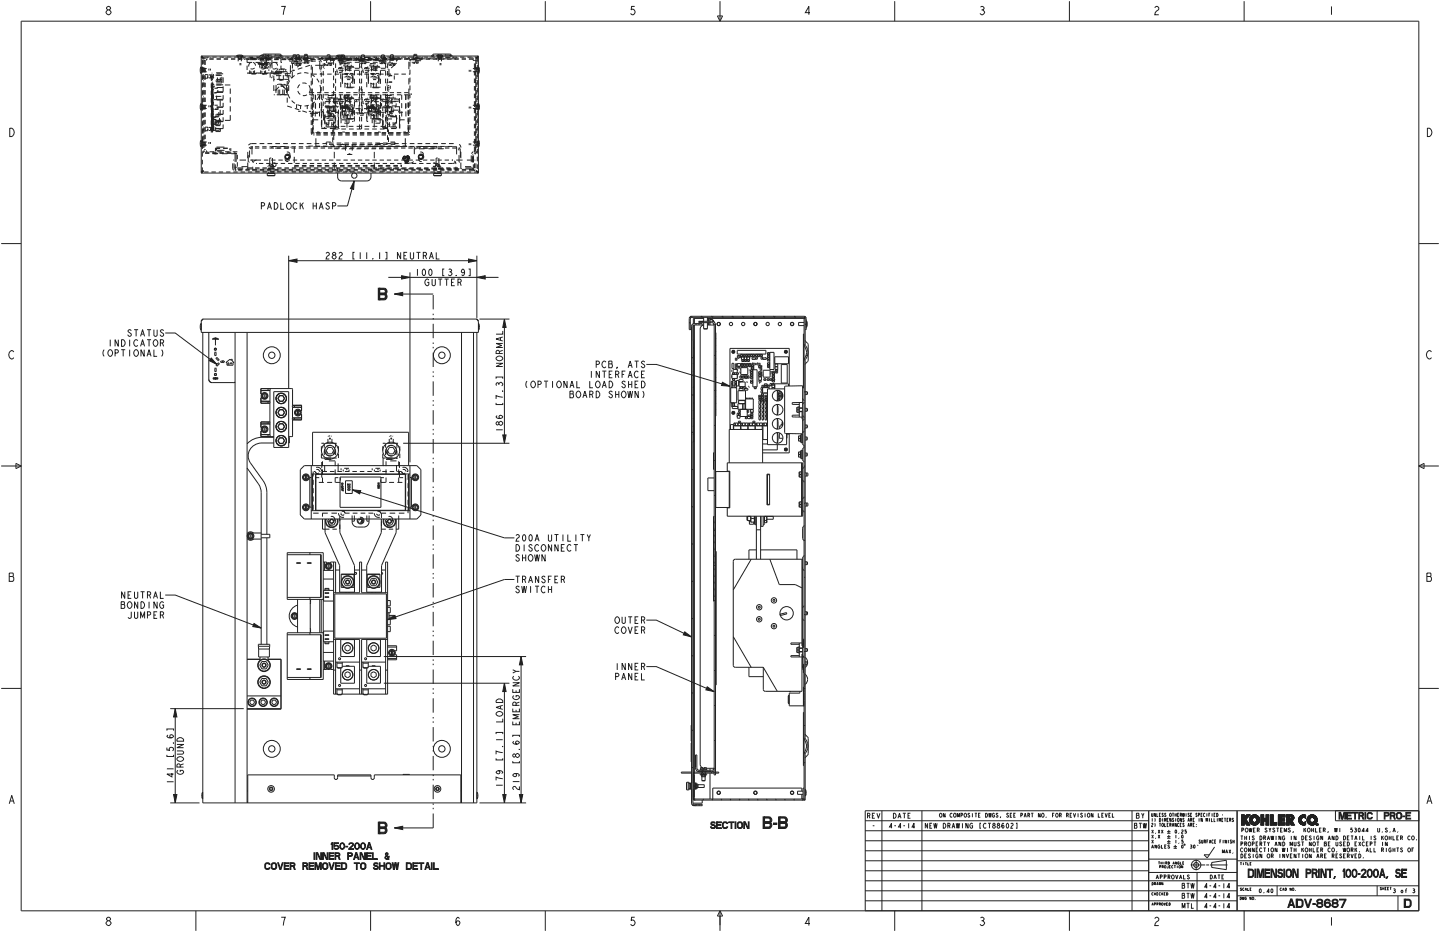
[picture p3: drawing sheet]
<svg xmlns="http://www.w3.org/2000/svg" width="432mm" height="279mm" viewBox="0 0 432 279" stroke-linecap="round" stroke-linejoin="round" font-family="sans-serif">
<path d="M118.3 248.2l2.5-.5v1z" fill="#231f20"/>
<path d="M113.4 246.4h.5v3.5h-.5zM118.3 248.2l2.5-.5v1z" fill="none" stroke="#231f20" stroke-width=".3"/>
<path d="M113.7 246.4v3.5" fill="none" stroke="#231f20" stroke-width=".42"/>
<path d="M113.9 246.4h1.2a.97 .97 0 0 1 1 1 .97 .97 0 0 1-1 1h-1.2v-.5h1.2l.5-.4-.5-.7h-1.2z" fill="#231f20"/>
<path d="M113.9 246.4h1.2a.97 .97 0 0 1 1 1 .97 .97 0 0 1-1 1h-1.2v-.5h1.2l.5-.4-.5-.7h-1.2z" fill="none" stroke="#231f20" stroke-width=".3"/>
<path d="M113.9 247.9h1.2a1.01 1.01 0 0 1 1 1 1.01 1.01 0 0 1-1 1h-1.2v-.4h1.2l.5-.4-.2-.6-1.5-.1z" fill="#231f20"/>
<path d="M113.9 247.9h1.2a1.01 1.01 0 0 1 1 1 1.01 1.01 0 0 1-1 1h-1.2v-.4h1.2l.5-.4-.2-.6-1.5-.1z" fill="none" stroke="#231f20" stroke-width=".3"/>
<path d="M118.3 88.2l2.5-.5v1z" fill="#231f20"/>
<path d="M113.4 86.4h.5v3.5h-.5zM118.3 88.2l2.5-.5v1z" fill="none" stroke="#231f20" stroke-width=".3"/>
<path d="M113.7 86.4v3.5" fill="none" stroke="#231f20" stroke-width=".42"/>
<path d="M113.9 86.4h1.2a.97 .97 0 0 1 1 1 .97 .97 0 0 1-1 .9h-1.2v-.4h1.2l.5-.5-.5-.6h-1.2z" fill="#231f20"/>
<path d="M113.9 86.4h1.2a.97 .97 0 0 1 1 1 .97 .97 0 0 1-1 .9h-1.2v-.4h1.2l.5-.5-.5-.6h-1.2z" fill="none" stroke="#231f20" stroke-width=".3"/>
<path d="M113.9 87.9h1.2a1.01 1.01 0 0 1 1 1 1.01 1.01 0 0 1-1 1h-1.2v-.4h1.2l.5-.5-.2-.6-1.5-.1z" fill="#231f20"/>
<g fill="none" stroke="#231f20" stroke-width=".3">
<path d="M32.4 3l-.5-.5a.63 .63 0 0 1 .8-.6l.5 .4-.5 .7M84.3 1.9h1.2l-.6 2.5M137.8 2.3l-.5-.4-.3 .2a1.56 1.56 0 0 0 .3 2.3 .9 .9 0 0 0 .5-1.2l-.5-.2-.4 .2-.2 .4M190.3 1.9h-.9l-.1 1.1a.77 .77 0 0 1 1.2 .6 .77 .77 0 0 1-1.2 .6l-.2-.2M242.9 3.8h-1.4l1-1.9v2.5M294 2.1l.3-.2a.63 .63 0 0 1 .8 .6l-.5 .5a.7 .7 0 0 1 .5 1.1 .7 .7 0 0 1-1.2-.1M294.3 3h.3M346.3 2.3l.4-.4 .8 .4a.97 .97 0 0 1-.8 1.1l-.4 1h1.2M399.3 1.9v2.5M2.9 38.4a1.25 1.25 0 0 1 1.4 1.3 1.25 1.25 0 0 1-1.4 1.2zM428 38.4a1.25 1.25 0 0 1 1.4 1.3 1.25 1.25 0 0 1-1.4 1.2zM113.9 87.9h1.2a1.01 1.01 0 0 1 1 1 1.01 1.01 0 0 1-1 1h-1.2v-.4h1.2l.5-.5-.2-.6-1.5-.1z"/>
<path d="M118.3 88.2h11.6M206.7 96.7l.3 .2M207.2 94.8l.4 .3M210.2 94.8l.5 .3M211.1 96.3l-1.5 .2M213.3 94.8l.5 .3M216.4 94.8l.5 .3M219.5 94.8l.5 .3M222.6 94.8l.5 .3M225.7 94.8l.5 .3M228.8 94.8l.5 .3M231.9 94.8l.5 .3"/>
<path d="M235 94.8l.5 .3M238.1 94.8l.5 .3M241.3 94.9l.3 .2M241.4 97.1l.4 .2M4.1 105.5l-.4-.4a1.27 1.27 0 0 0-1.1 1.3 1.27 1.27 0 0 0 1.1 1.2l.4-.4M207.4 118.4l.4 .1M207.4 107.2l.4 .1M207.8 118.4h.2M207.8 116l.2 .1M207.8 113.7h.2M207.8 111.3l.2 .1M207.8 109h.2"/>
<path d="M207.8 106.6l.2 .1M207.8 104.3h.2M214.6 117h-.4M214.6 106.5h-.4M214.7 101.4l-.1 .2M214.7 103.4l-.1 .2M214.7 105.3l-.1 .2M214.7 107.2l-.1 .3M214.7 109.2l-.1 .2M214.7 111.1l-.1 .2M214.7 113.1l-.1 .2M214.7 115l-.1 .2"/>
<path d="M214.7 116.9l-.1 .2M214.7 118.9l-.1 .2M241.1 117.5h.3M241.7 106.5l.4 .1M429.2 105.5l-.4-.4a1.27 1.27 0 0 0-1.1 1.3 1.27 1.27 0 0 0 1.1 1.2l.4-.4M207.4 129.5l.4 .1M207.8 132.5h.1M207.8 130.1l.2 .1M207.8 127.8h.2M207.8 125.4l.2 .1M207.8 123.1h.2M207.8 120.7l.2 .1"/>
<path d="M214.6 138h-.4M214.6 127.5h-.4M214.7 120.8l-.1 .2M214.7 122.8l-.1 .2M214.7 124.7h-.1M241.1 139.7l.3 .1M241.1 128.6l.3 .1M207.4 151.9l.4 .1M207.4 140.7l.4 .1M214 158.1l.2 .8M214 156.1l.2 .8M214.2 154.8h.1"/>
<path d="M214.6 159h-.4M214.6 148.5h-.4M241.1 150.8l.3 .1M2.8 171.8h1l.2 .2-.2 .8 .3 .4v.7l-.3 .4h-1zM2.8 172.8h1M207.4 174.2l.4 .1M207.4 163l.4 .1M214 178.2l.2 .8M214 176.2l.2 .8M214 174.2l.2 .8M214 172.2l.2 .7M214 170.2l.2 .7"/>
<path d="M214 168.2l.2 .7M214 166.2l.2 .7M214 164.2l.2 .7M214 162.1l.2 .8M214 160.1l.2 .8M214.6 180h-.4M214.6 169.5h-.4M241.1 173l.3 .1M241.1 161.9l.3 .1M427.9 171.8h1l.2 .2-.2 .8 .3 .4v.7l-.3 .4h-1zM427.9 172.8h1M207.4 196.5l.4 .1"/>
<path d="M207.4 185.4l.4 .1M214.6 190.5h-.4M240.9 194.1h.1M240.9 193.9l.2 .1M240.9 193.7l.2 .1M240.9 193.5l.2 .1M240.9 193.3l.2 .1M240.9 193.1l.2 .1M240.9 192.9l.2 .1M240.9 192.7l.2 .1M240.9 192.5l.2 .1M240.9 192.3l.2 .1"/>
<path d="M240.9 192.1l.2 .1M240.9 191.9l.2 .1M240.9 191.7l.2 .1M241.1 195.3h.3M241.1 184.1l.3 .1M241.1 199.2l-.2 .1M241.1 199.4l-.2 .1M241.1 199.7h-.2M241.1 199.9h-.2M207.4 207.7l.4 .1M207.4 218.9l.4 .1M214.6 201h-.4"/>
<path d="M214.6 211.5h-.4M240.9 211.1l.1 .4M240.9 210.6l.2 .7M240.9 210.1l.2 .7M240.9 209.6l.2 .8M240.9 209.1l.2 .8M240.9 208.6l.2 .8M240.9 208.2l.2 .7M240.9 207.7l.2 .7M240.9 207.2l.2 .7M240.9 206.7l.2 .8M240.9 206.2l.2 .8"/>
<path d="M241 206l.1 .5M241.1 206h.1M241.1 206.4l.3 .1M241.1 200.1h-.2M241.1 200.3l-.2 .1M241.1 200.5l-.2 .1M241.1 200.7l-.2 .1M241.1 200.9l-.2 .1M241.1 201.1l-.2 .1M241.1 201.3l-.2 .1M241.1 201.5l-.2 .1M241.1 201.7h.1"/>
<path d="M241.1 217.5l.3 .1M207.4 230l.4 .2M207.9 235.5l.3 .4M207.9 239.4l.3 .3M208 231.7l.2 .3M210.6 231.5l.2 .3M210.8 239.5l.2 .4M213.3 231.5l.2 .3M213.5 239.5l.2 .4M214.6 222h-.4M216.2 239.5l.2 .4M218.9 239.5l.3 .4"/>
<path d="M221.7 239.5l.2 .4M224.4 239.5l.2 .4M227.1 239.5l.2 .4M229.8 239.5l.3 .4M232.6 239.5l.2 .4M235.3 239.5l.2 .4M238 239.5l.2 .4M240.7 239.5l.1 .2M241.1 239.7l.3 .1M241.1 228.6l.3 .1M2.8 241l.7-2.5 .8 2.5M3.1 240.1h.9"/>
<path d="M118.3 248.2h11.6M207.5 241.3l1.1 .2M347.3 258.4h.5M347.6 258.4v.7M347.8 259.9l.3-.1v-.3h-.3v.7M348.1 258.4v.7M348.1 258.7h.4M348.5 259.9l.3-.1v-.3h-.3v.7M348.5 258.4v.7M348.7 259.9l.1 .3M349 258.4v.7M349.6 258.7h.3v-.3h-.3v.7"/>
<path d="M349.8 258.7l.1 .4M350.3 259.5v.6h-.4M350.3 258.4h.2a.42 .42 0 0 1 0 .7h-.2zM350.7 259.9h.2M351 259.5h-.3v.7h.3M351.7 259.1l.2-.7 .3 .7M351.8 259.6l-.2-.1a.35 .35 0 0 0-.3 .4 .35 .35 0 0 0 .4 .3l.1-.1M351.8 258.9h.3M352.1 259.5h.4M352.3 259.5v.7M352.8 258.4v.7l-.3-.7v.7M353 259.5v.7"/>
<path d="M353.6 258.5l-.2-.1a.35 .35 0 0 0-.3 .3 .35 .35 0 0 0 .4 .3l.1-.3h-.2M353.9 258.4v.7h.4M354.7 259.5v.7l-.4-.7v.7M354.7 258.7h.2M355 258.4h-.3v.7h.3M366.5 255.8v-1l.4 .8 .3-.8v1M367.5 255.8l.3-1 .3 1M367.6 255.4h.4M368.5 254.8l.5 1M369 254.8l-.5 1M369.8 255.8h.1M371.9 258.6h.5"/>
<path d="M372 250.6h.7M372.1 256h.3a.69 .69 0 0 1 0 1.2h-.3zM372.1 253l.5-.1v-.4l-.5-.1v1.2M372.1 258.6v.7M372.4 248.8l.5-.1v-.4l-.5-.1v1.2M372.4 250.6v1.2M372.7 254.4l-.2-.2a.55 .55 0 0 0-.5 .6 .55 .55 0 0 0 .6 .5l.1-.1M372.9 258.6v.7M373.1 245l.7-.7h1.1l-1.4 1.3zM373.2 250.6v1.2M373.2 251.2h.6M373.2 256.6h.4"/>
<path d="M373.2 253l.5-.1v-.4l-.5-.1v1.2M373.4 258.6h.4M373.6 258.6v.7M373.6 253l.2 .6M373.8 256h-.6v1.2h.6M373.8 250.6v1.2M374.1 258.6v.7h.4M374.5 248.2l.3 1.2 .2-1.2 .2 1.2 .2-1.2M374.7 250.6v1.2M374.9 259h.2M375 256.2l-.4-.2a.46 .46 0 0 0-.1 .5 .46 .46 0 0 0 .5 .3l-.3 .4-.4-.3M375 254.2v1.2l-.6-1.2v1.2"/>
<path d="M375.2 258.6h-.3v.7h.3M375.5 253l.5-.1v-.4l-.5-.1v1.2M375.8 256v1.2M375.9 248.8h.3M376.1 254.2v1.2l-.6-1.2v1.2M376.1 250.8l-.4-.2a.46 .46 0 0 0-.1 .5 .46 .46 0 0 0 .5 .3l-.2 .4-.5-.3M376.4 248.2h-.5v1.2h.5M376.7 254.8h.3M376.7 253h.3M377 248.8l.5-.1v-.4l-.5-.1v1.2M377.2 254.2h-.5v1.2h.5M377.2 256.2l-.2-.2a.55 .55 0 0 0-.5 .6 .55 .55 0 0 0 .7 .5v-.5h-.3"/>
<path d="M377.2 252.4h-.5v1.2h.5M377.4 248.8l.2 .6M377.8 250.6h.3a.69 .69 0 0 1 0 1.2h-.3zM377.8 253l.5-.1v-.4l-.5-.1v1.2M378.2 253l.2 .6M378.4 254.4l-.2-.2a.55 .55 0 0 0-.5 .6 .55 .55 0 0 0 .6 .5l.1-.1M378.4 256v1.2l-.6-1.2v1.2M378.9 254.2h.7M378.9 252.4h.7M378.9 251.2l.5-.1v-.4l-.5-.1v1.2M379.2 254.2v1.2M379.2 252.4v1.2"/>
<path d="M379.3 251.2l.2 .6M379.9 248.4l-.3-.2-.3 .3a.52 .52 0 0 1 .5 .4 .52 .52 0 0 1-.1 .5l-.4-.3M380 251.8l.4-1.2 .3 1.2M380.1 252.4l.3 1.2M380.2 251.4h.4M380.4 254.2v1.2M380.5 248.2l.3 1.2M380.7 252.4l-.3 .6M381.1 250.6l.2 1.2 .2-1.2 .2 1.2 .2-1.2M381.1 248.2l-.3 .6M381.2 256.6l.5-.1v-.4l-.5-.1v1.2M381.6 256.6l.2 .6"/>
<path d="M382.3 248.4l-.4-.2-.2 .3a.52 .52 0 0 1 .5 .4 .52 .52 0 0 1-.2 .5l-.4-.3M382.3 253.6l.3-1.2 .4 1.2M382.4 253.2h.5M382.6 250.6v1.2M382.8 248.2h.7M382.9 254.2v1.2l-.5-1.2v1.2M383.1 248.2v1.2M383.8 256v1.2M384 248.8h.4M384.1 250.6v1.2l-.6-1.2v1.2M384.1 252.4v1.2l-.6-1.2v1.2M384.5 254.2l.2 1.2 .2-1.2 .2 1.2 .3-1.2"/>
<path d="M384.6 248.2h-.6v1.2h.6M384.6 252.4h.3a.69 .69 0 0 1 0 1.2h-.3zM385.1 249.4v-1.2l.4 1 .3-1v1.2M385.2 256v1.2l-.6-1.2v1.2M385.2 250.8l-.2-.2a.55 .55 0 0 0-.5 .6 .55 .55 0 0 0 .6 .5l.1-.5h-.3M385.7 256l.4 1.2 .3-1.2M386.1 254.2v1.2M386.8 254.2h.8M386.8 253.6v-1.2l.4 1 .4-1v1.2M386.9 248.4l-.4-.2-.2 .3a.52 .52 0 0 1 .5 .4 .52 .52 0 0 1-.1 .5l-.4-.3M386.9 256.6h.4M387.2 254.2v1.2"/>
<path d="M387.2 250.6v1.2M387.5 256h-.6v1.2h.6M387.8 249.4l-.2 .2M388.1 254.8h.5M388.1 254.2v1.2M388.1 252.4v1l.1 .2 .4-.2v-1M388.6 254.2v1.2M388.6 250.6v1.2l-.5-1.2v1.2M388.6 256v1.2l-.5-1.2v1.2M389.1 256h.7M389.5 256v1.2M389.8 252.6l-.4-.2a.46 .46 0 0 0-.1 .5 .46 .46 0 0 0 .5 .3l-.2 .4-.5-.3"/>
<path d="M390.3 252.4h.7M390.3 254.2v1.2M390.3 250.6h.3a.68 .68 0 0 1 0 1.2h-.3zM390.6 254.6l.3 .8M390.6 252.4v1.2M390.6 256v1.2M390.9 254.2l-.6 .7M391 248.2v1.2M391.3 248.6l.3 .8M391.5 251.2h.3M391.6 248.2l-.6 .7M392 250.6h-.5v1.2h.5"/>
<path d="M392.6 254.8h.6M392.6 254.2v1.2M393.2 250.8l-.4-.2a.46 .46 0 0 0-.1 .5 .46 .46 0 0 0 .5 .3l-.2 .4-.4-.3M393.2 254.2v1.2M393.2 252.4v1.2l-.6-1.2v1.2M393.2 256v1.2l-.6-1.2v1.2M393.3 248.8h.6M393.3 248.2v1.2M393.8 254.2v1.2h.5M393.9 248.2v1.2M394 250.6v1.2M394.5 248.2v1.2h.6"/>
<path d="M394.8 257.2l.4-1.2 .3 1.2M394.8 252.4h.7M394.9 254.8h.4M395 256.8h.4M395.2 252.4v1.2M395.5 254.2h-.6v1.2h.6M395.5 250.8l-.2-.2a.55 .55 0 0 0-.5 .6 .55 .55 0 0 0 .6 .5l.1-.5h-.3M395.6 248.8h.4M396 254.8l.5-.1v-.4l-.5-.1v1.2M396 256.6l.5-.1v-.4l-.5-.1v1.2M396.2 248.2h-.6v1.2h.6M396.4 254.8l.2 .6"/>
<path d="M396.4 256.6l.2 .6M396.6 250.6v1.2l-.6-1.2v1.2M396.8 248.8l.5-.1v-.4l-.5-.1v1.2M397.1 252.4l.6 .1-.1 1.1h-.5zM397.1 252.9h.5M397.2 248.8l.2 .6M397.2 256.6h.3M397.8 256h-.6v1.2h.6M398.2 251.8l.4-1.2 .4 1.2M398.3 249.4l-.2 .2M398.3 253h.4M398.4 251.4h.4"/>
<path d="M398.9 254.4l-.2-.2a.55 .55 0 0 0-.5 .6 .55 .55 0 0 0 .6 .5l.1-.1M398.9 252.4h-.6v1.2h.6M399.5 256.6l.5-.1v-.4l-.5-.1v1.2M399.8 256.6l.2 .6M400 250.6v1.2l-.5-1.2v1.2M400.2 248.2l.2 1.2 .2-1.2 .2 1.2 .2-1.2M400.6 252.4v1l.2 .2 .4-.2v-1M400.6 250.6h.3a.69 .69 0 0 1 0 1.2h-.3zM400.6 256.6h.4M400.9 255.4h.1M401.2 256h-.6v1.2h.6M401.8 248.2v1.2"/>
<path d="M402.3 252.6l-.2-.2-.4 .2 .6 .6-.1 .3-.2 .1-.3-.3M402.3 256.2l-.3-.2a.46 .46 0 0 0-.2 .5 .46 .46 0 0 0 .5 .3l-.2 .4-.4-.3M402.7 254.2l.3 1.2 .2-1.2 .2 1.2 .2-1.2M402.9 250.6h.3a.68 .68 0 0 1 0 1.2h-.3zM402.9 253h.3M402.9 256.6h.3M403.5 252.4h-.6v1.2h.6M403.5 256h-.6v1.2h.6M404 252.4h.3a.69 .69 0 0 1 0 1.2h-.3zM404 256.6l.5-.1v-.4l-.5-.1v1.2M404 251.2h.4M404.4 256.6l.2 .6"/>
<path d="M404.6 250.6h-.6v1.2h.6M405.1 256l.3 1.2 .4-1.2M405.1 250.6h.7M405.2 254.8l.5-.1v-.4l-.5-.1v1.2M405.4 250.6v1.2M405.5 254.8l.2 .6M405.5 248.2h-.4l-.1 .5 .5 .1v.5l-.2 .2-.3-.3M406.2 248.3h.4l-.1 .4a.34 .34 0 0 1 .2 .6 .34 .34 0 0 1-.6-.1M406.2 251.8l.4-1.2 .3 1.2M406.3 254.2v1.2M406.3 253h.4M406.3 256.6h.4"/>
<path d="M406.3 248.7h.2M406.4 251.4h.4M406.6 254.6l.3 .8M406.9 254.2l-.6 .7M406.9 252.4h-.6v1.2h.6M406.9 256h-.6v1.2h.6M407.4 248.3a.5 .5 0 0 1 .5 .5 .5 .5 0 0 1-.5 .5l-.1-.5zM407.4 252.4l.6 1.2M407.4 256h.3a.69 .69 0 0 1 0 1.2h-.3zM407.7 255.4h.1M407.7 250.6v1.2M408 252.4l-.6 1.2"/>
<path d="M408.6 250.6v1.2h.6M408.9 257.2h.1M409.1 249.1h-.7l.6-.9v1.2M409.2 252.6l-.3-.2a.55 .55 0 0 0-.5 .6 .55 .55 0 0 0 .7 .5l.1-.1M409.6 255.4l.4-1.2 .4 1.2M409.7 253h.4M409.8 255h.4M410.3 249.1h-.7l.5-.9v1.2M410.3 252.4h-.6v1.2h.6M410.9 253l.5-.1v-.4l-.5-.1v1.2M410.9 254.2v1.2h.5M411.1 250.6v1.2"/>
<path d="M411.9 252.4h.7M412 254.2v1.2h.6M412.3 252.4v1.2M412.6 250.8l-.4-.2a.46 .46 0 0 0-.1 .5 .46 .46 0 0 0 .5 .3l-.2 .4-.5-.3M413.1 248.2v1l.4 .2 .2-.2v-1M414.3 254.8l.5-.1v-.4l-.5-.1v1.2M414.3 250.6v1.2M414.6 249.4h.1M414.6 252.4v1.2M414.6 251l.2 .8M414.6 254.8l.2 .6M414.8 250.6l-.5 .7"/>
<path d="M415.7 254.2v1.2M416 252.4v1.2l-.6-1.2v1.2M416 248.4l-.3-.2-.3 .3a.52 .52 0 0 1 .5 .4 .52 .52 0 0 1-.1 .5l-.4-.3M416.6 251.2h.5M416.6 250.6v1.2M416.9 249.4h.1M417.1 254.4l-.2-.2a.55 .55 0 0 0-.5 .6 .55 .55 0 0 0 .7 .5v-.5h-.3M417.1 250.6v1.2M417.7 249.4l.4-1.2 .3 1.2M417.7 254.8h.6M417.7 254.2v1.2M417.7 250.6v1.2h.6"/>
<path d="M417.8 249h.5M418.3 254.2v1.2M418.8 254.2h.7M418.8 251.2h.4M419.1 254.2v1.2M419.2 249.4h.1M419.4 250.6h-.6v1.2h.6M420 251.2l.5-.1v-.4l-.5-.1v1.2M420.3 251.2l.3 .6M420.6 254.4l-.4-.2a.46 .46 0 0 0-.1 .5 .46 .46 0 0 0 .5 .3l-.3 .4-.4-.3M422.8 250.8l-.2-.2a.55 .55 0 0 0-.5 .6 .55 .55 0 0 0 .7 .5v-.1M423.4 254.8h.4"/>
<path d="M424 254.2h-.6v1.2M424.8 251.8h.1M427.9 241l.7-2.5 .8 2.5M428.2 240.1h.9M32.4 276l-.5-.4a.63 .63 0 0 1 .8-.6l.5 .4-.5 .6M84.3 275h1.2l-.6 2.5M137.8 275.4l-.5-.4-.3 .2a1.56 1.56 0 0 0 .3 2.3 .9 .9 0 0 0 .5-1.3l-.5-.2-.4 .2-.2 .4M190.3 275h-.9l-.1 1a.77 .77 0 0 1 1.2 .6 .77 .77 0 0 1-1.2 .7l-.2-.2M242.9 276.9h-1.4l1-1.9v2.5M294 275.2l.3-.2a.63 .63 0 0 1 .8 .6l-.5 .4a.7 .7 0 0 1 .5 1.1 .7 .7 0 0 1-1.2 0M294.3 276h.3M345.4 271.4l.2-.7 .3 .7"/>
<path d="M345.4 264.6h.2a.42 .42 0 0 1 0 .7h-.2zM345.5 271.2h.3M345.8 267.7l-.1-.1a.35 .35 0 0 0-.3 .4 .35 .35 0 0 0 .4 .3v-.1M346.2 264.9h.3v-.3h-.3v.7M346.2 271h.3v-.3h-.3v.7M346.2 267.6v.8M346.2 268h.3M346.3 275.4l.4-.4 .8 .4a.97 .97 0 0 1-.8 1l-.4 1.1h1.2M346.4 264.9l.1 .4M346.5 267.6v.8M346.9 265.3l.2-.7 .2 .7M346.9 271h.3v-.3h-.3v.7"/>
<path d="M346.9 268h.2M346.9 265.1h.3M347.3 267.6h-.4v.8h.4M347.5 264.6l.2 .7 .1-.7 .1 .7 .2-.7M347.6 271h.3v-.3h-.3v.7M347.9 271l.1 .4M348 267.7l-.1-.1a.35 .35 0 0 0-.4 .4 .35 .35 0 0 0 .4 .3l.1-.1M348.4 267.6v.8M348.5 267.9l.2 .5M348.7 264.6v.7l-.3-.7v.7M348.7 267.6l-.3 .4M349 270.7l.3 .7 .2-.7"/>
<path d="M349.1 268h.2M349.4 267.6h-.3v.8h.3M349.8 271h.2M349.8 267.6h.2a.42 .42 0 0 1 0 .8h-.2zM350.2 270.7h-.4v.7h.4M350.5 270.7h.2a.42 .42 0 0 1 0 .7h-.2zM371.9 268.9l.4 .4-.2 .4h-.2zM372.3 266.3h-.4l.4 .6-.4-.1M372.5 268.9l.2 .8 .1-.8 .1 .8 .2-.8M373 266.3l-.1-.1a.35 .35 0 0 0-.3 .4 .35 .35 0 0 0 .4 .3v-.1M373.4 267l.2-.8 .2 .8M373.4 266.7h.3"/>
<path d="M373.7 269.1l-.1-.2a.35 .35 0 0 0-.3 .4 .35 .35 0 0 0 .4 .3v-.3h-.2M374.1 266.2v.8h.4M374.9 266.6h.2M375.2 268.9v.8l-.4-.8v.8M375.2 266.2h-.3v.8h.3M376.4 269.7h.1M384.3 266.3l-.2-.1a.35 .35 0 0 0-.3 .4 .35 .35 0 0 0 .4 .3l.1-.1M384.6 267l.2-.8 .3 .8M384.7 266.7h.3M385.4 266.2h.2a.42 .42 0 0 1 0 .8h-.2zM387.2 266.2v.8l-.4-.8v.8M388.5 267h.1"/>
<path d="M399.3 275v2.5M414.3 266.1h-.4l.3 .6-.4-.1M414.6 266v.8M414.6 266.4h.4M415 266v.8M415.4 266.4h.2M415.7 266h-.3v.8h.3M416.1 266.4h.2M416.4 266h-.3v.8h.3M416.8 266h.4M417 266v.8"/>
<circle cx="32.6" cy="3.7" r=".73"/>
<circle cx="349.4" cy="259.8" r=".33"/>
<circle cx="353.8" cy="259.8" r=".33"/>
<circle cx="373.6" cy="254.7" r=".53"/>
<circle cx="373.8" cy="248.8" r=".54"/>
<circle cx="374.7" cy="252.9" r=".53"/>
<circle cx="380.4" cy="256.5" r=".53"/>
<circle cx="381.5" cy="254.7" r=".53"/>
<circle cx="391.8" cy="254.7" r=".53"/>
<circle cx="391.8" cy="256.5" r=".53"/>
<circle cx="392.5" cy="248.8" r=".54"/>
<circle cx="394.1" cy="252.9" r=".53"/>
<circle cx="399.8" cy="254.7" r=".53"/>
<circle cx="404.3" cy="254.7" r=".53"/>
<circle cx="415.7" cy="251.1" r=".53"/>
<circle cx="422.6" cy="254.7" r=".53"/>
<circle cx="423.7" cy="251.1" r=".53"/>
<circle cx="32.5" cy="276.8" r=".7"/>
<circle cx="348.5" cy="271" r=".34"/>
<circle cx="375.7" cy="269.3" r=".33"/>
<circle cx="387.8" cy="266.5" r=".33"/>
</g>
<path d="M129.9 248.2v-160" fill="none" stroke="#231f20" stroke-width=".3" stroke-dasharray="4.3 1.3 .4 .9 .4 1.3" stroke-linecap="butt"/>
<path d="M373.1 245l.7-.7h1.1z" fill="#231f20"/>
<path d="M373.1 245l.7-.7h1.1z" fill="none" stroke="#231f20" stroke-width=".3"/>
<path d="M373.1 245l1.8-.7-1.4 1.3z" fill="#231f20"/>
<path d="M373.1 245l1.8-.7-1.4 1.3zM373.5 245.6l1.3 1.7h-.9l-.8-1z" fill="none" stroke="#231f20" stroke-width=".3"/>
<path d="M373.5 245.6l.4 1.7-.8-1z" fill="#231f20"/>
<path d="M373.5 245.6l.4 1.7-.8-1z" fill="none" stroke="#231f20" stroke-width=".3"/>
<path d="M373.5 245.6l1.3 1.7h-.9z" fill="#231f20"/>
<path d="M372.3 244.3h.8v.7l.7-.7h1.1l-1.4 1.3 1.3 1.7h-.9l-.8-1v1h-.8zM373.1 245l.4 .6-.4 .7zM373.5 245.6l1.3 1.7h-.9z" fill="none" stroke="#231f20" stroke-width=".3"/>
<path d="M373.1 245l.4 .6-.4 .7z" fill="#231f20"/>
<path d="M372.3 244.3h.8v3h-.8zM373.1 245l.4 .6-.4 .7zM373.5 245.6l-.4 .7" fill="none" stroke="#231f20" stroke-width=".3"/>
<path d="M372.3 244.3h.8l-.8 3z" fill="#231f20"/>
<path d="M372.3 244.3h.8l-.8 3z" fill="none" stroke="#231f20" stroke-width=".3"/>
<path d="M373.1 244.3v3h-.8z" fill="#231f20"/>
<g fill="none" stroke="#231f20" stroke-width=".3">
<path d="M373.1 244.3v3h-.8zM373.1 245l.4 .6M378.1 244.3h.8v1.1h.8v-1.1h.7v3h-.7v-1.2h-.8v1.2h-.8zM381 244.3h.8v2.3h1v.7h-1.8z"/>
<circle cx="376.2" cy="245.8" r=".76"/>
<circle cx="376.2" cy="245.8" r="1.52"/>
</g>
<path d="M375.9 244.3h.4z" fill="#231f20"/>
<path d="M375.9 244.3h.4z" fill="none" stroke="#231f20" stroke-width=".3"/>
<path d="M375.9 244.3h.7z" fill="#231f20"/>
<path d="M375.9 244.3h.7z" fill="none" stroke="#231f20" stroke-width=".3"/>
<path d="M375.7 244.4l.9-.1z" fill="#231f20"/>
<path d="M375.7 244.4l.9-.1z" fill="none" stroke="#231f20" stroke-width=".3"/>
<path d="M375.7 244.4h1.1z" fill="#231f20"/>
<path d="M375.7 244.4h1.1z" fill="none" stroke="#231f20" stroke-width=".3"/>
<path d="M375.5 244.5l1.3-.1z" fill="#231f20"/>
<path d="M375.5 244.5l1.3-.1z" fill="none" stroke="#231f20" stroke-width=".3"/>
<path d="M375.5 244.5h1.5z" fill="#231f20"/>
<path d="M375.5 244.5h1.5z" fill="none" stroke="#231f20" stroke-width=".3"/>
<path d="M375.3 244.6l1.7-.1z" fill="#231f20"/>
<path d="M375.3 244.6l1.7-.1z" fill="none" stroke="#231f20" stroke-width=".3"/>
<path d="M375.3 244.6h1.8z" fill="#231f20"/>
<path d="M374.9 244.9l2.4-.1 .1 .1zM374.9 244.9h2.5M375.1 244.7l2-.1zM375.1 244.7h2.2M375.1 244.7l2-.1 .2 .2zM375.1 244.7l2.2 .1-2.4 .1zM375.3 244.6h1.8z" fill="none" stroke="#231f20" stroke-width=".3"/>
<path d="M374.8 245.1h1.2z" fill="#231f20"/>
<path d="M374.8 245.1h1.2z" fill="none" stroke="#231f20" stroke-width=".3"/>
<path d="M374.8 245.1h1.3z" fill="#231f20"/>
<path d="M374.8 245.1h1.3z" fill="none" stroke="#231f20" stroke-width=".3"/>
<path d="M376.1 245.1l1.3-.2z" fill="#231f20"/>
<path d="M374.8 245h2.6M374.8 245.1l2.6-.2zM374.9 244.9h2.5l-2.6 .2zM376.1 245.1l1.3-.2z" fill="none" stroke="#231f20" stroke-width=".3"/>
<path d="M376.2 245l1.2-.1z" fill="#231f20"/>
<path d="M376.2 245l1.2-.1z" fill="none" stroke="#231f20" stroke-width=".3"/>
<path d="M376.4 245.1l1-.2z" fill="#231f20"/>
<path d="M376.4 245.1l1-.2z" fill="none" stroke="#231f20" stroke-width=".3"/>
<path d="M376.5 245.1l.9-.2 .2 .2z" fill="#231f20"/>
<path d="M376.5 245.1l.9-.2 .2 .2z" fill="none" stroke="#231f20" stroke-width=".3"/>
<path d="M376.5 245.1h1.1z" fill="#231f20"/>
<path d="M376.5 245.1h1.1z" fill="none" stroke="#231f20" stroke-width=".3"/>
<path d="M374.8 245.1h1.1z" fill="#231f20"/>
<path d="M374.8 245.1h1.1z" fill="none" stroke="#231f20" stroke-width=".3"/>
<path d="M374.7 245.3l1-.1z" fill="#231f20"/>
<path d="M374.7 245.3l1-.1z" fill="none" stroke="#231f20" stroke-width=".3"/>
<path d="M374.7 245.3l1.1-.1z" fill="#231f20"/>
<path d="M374.7 245.3l1.1-.1z" fill="none" stroke="#231f20" stroke-width=".3"/>
<path d="M374.8 245.1l1 .1-1.1 .1z" fill="#231f20"/>
<path d="M374.8 245.1l1 .1-1.1 .1z" fill="none" stroke="#231f20" stroke-width=".3"/>
<path d="M376.6 245.1h1z" fill="#231f20"/>
<path d="M376.6 245.1h1z" fill="none" stroke="#231f20" stroke-width=".3"/>
<path d="M376.7 245.2l.9-.1z" fill="#231f20"/>
<path d="M376.7 245.2l.9-.1z" fill="none" stroke="#231f20" stroke-width=".3"/>
<path d="M376.7 245.3l.9-.2v.3z" fill="#231f20"/>
<path d="M376.7 245.3l.9-.2v.3z" fill="none" stroke="#231f20" stroke-width=".3"/>
<path d="M376.7 245.3l.9 .1z" fill="#231f20"/>
<path d="M376.7 245.3l.9 .1z" fill="none" stroke="#231f20" stroke-width=".3"/>
<path d="M374.7 245.3h.9z" fill="#231f20"/>
<path d="M374.7 245.3h.9z" fill="none" stroke="#231f20" stroke-width=".3"/>
<path d="M374.7 245.6l.9-.2z" fill="#231f20"/>
<path d="M374.7 245.6l.9-.2z" fill="none" stroke="#231f20" stroke-width=".3"/>
<path d="M374.7 245.3l.9 .1-.9 .2z" fill="#231f20"/>
<path d="M374.7 245.3l.9 .1-.9 .2z" fill="none" stroke="#231f20" stroke-width=".3"/>
<path d="M374.7 245.6l.8-.1z" fill="#231f20"/>
<path d="M374.7 245.6l.8-.1z" fill="none" stroke="#231f20" stroke-width=".3"/>
<path d="M376.8 245.4h.8z" fill="#231f20"/>
<path d="M376.8 245.4h.8z" fill="none" stroke="#231f20" stroke-width=".3"/>
<path d="M376.9 245.5l.7-.1 .1 .2z" fill="#231f20"/>
<path d="M376.9 245.5l.7-.1 .1 .2z" fill="none" stroke="#231f20" stroke-width=".3"/>
<path d="M376.9 245.5l.8 .1z" fill="#231f20"/>
<path d="M376.9 245.5l.8 .1z" fill="none" stroke="#231f20" stroke-width=".3"/>
<path d="M374.7 245.8l.8-.2z" fill="#231f20"/>
<path d="M374.7 245.8l.8-.2z" fill="none" stroke="#231f20" stroke-width=".3"/>
<path d="M374.7 245.6h.8l-.8 .2z" fill="#231f20"/>
<path d="M374.7 245.6h.8l-.8 .2z" fill="none" stroke="#231f20" stroke-width=".3"/>
<path d="M374.7 245.8l.7-.1z" fill="#231f20"/>
<path d="M374.7 245.8l.7-.1z" fill="none" stroke="#231f20" stroke-width=".3"/>
<path d="M376.9 245.6h.8z" fill="#231f20"/>
<path d="M376.9 245.6h.8z" fill="none" stroke="#231f20" stroke-width=".3"/>
<path d="M376.9 245.7l.8-.1z" fill="#231f20"/>
<path d="M376.9 245.7l.8-.1z" fill="none" stroke="#231f20" stroke-width=".3"/>
<path d="M377 245.8l.7-.2v.2z" fill="#231f20"/>
<path d="M377 245.8l.7-.2v.2z" fill="none" stroke="#231f20" stroke-width=".3"/>
<path d="M377 245.8h.7z" fill="#231f20"/>
<path d="M377 245.8h.7z" fill="none" stroke="#231f20" stroke-width=".3"/>
<path d="M374.7 246l.7-.2z" fill="#231f20"/>
<path d="M374.7 246l.7-.2z" fill="none" stroke="#231f20" stroke-width=".3"/>
<path d="M374.7 245.8h.7l-.7 .2z" fill="#231f20"/>
<path d="M374.7 245.8h.7l-.7 .2z" fill="none" stroke="#231f20" stroke-width=".3"/>
<path d="M374.7 246h.8z" fill="#231f20"/>
<path d="M374.7 246h.8z" fill="none" stroke="#231f20" stroke-width=".3"/>
<path d="M376.9 245.9l.8-.1z" fill="#231f20"/>
<path d="M376.9 245.9l.8-.1z" fill="none" stroke="#231f20" stroke-width=".3"/>
<path d="M376.9 246l.8-.2v.2z" fill="#231f20"/>
<path d="M376.9 246l.8-.2v.2z" fill="none" stroke="#231f20" stroke-width=".3"/>
<path d="M376.9 246h.8z" fill="#231f20"/>
<path d="M376.9 246h.8z" fill="none" stroke="#231f20" stroke-width=".3"/>
<path d="M374.7 246.2h.9z" fill="#231f20"/>
<path d="M374.7 246.2h.9z" fill="none" stroke="#231f20" stroke-width=".3"/>
<path d="M374.7 246.2l.8-.1z" fill="#231f20"/>
<path d="M374.7 246.2l.8-.1z" fill="none" stroke="#231f20" stroke-width=".3"/>
<path d="M374.7 246h.8l-.8 .2z" fill="#231f20"/>
<path d="M374.7 246h.8l-.8 .2z" fill="none" stroke="#231f20" stroke-width=".3"/>
<path d="M376.9 246.1l.8-.1z" fill="#231f20"/>
<path d="M376.9 246.1l.8-.1z" fill="none" stroke="#231f20" stroke-width=".3"/>
<path d="M376.8 246.2l.9-.2-.1 .3z" fill="#231f20"/>
<path d="M376.8 246.2l.9-.2-.1 .3z" fill="none" stroke="#231f20" stroke-width=".3"/>
<path d="M374.7 246.2l.9 .1z" fill="#231f20"/>
<path d="M374.7 246.2l.9 .1z" fill="none" stroke="#231f20" stroke-width=".3"/>
<path d="M376.8 246.2l.8 .1z" fill="#231f20"/>
<path d="M376.8 246.2l.8 .1z" fill="none" stroke="#231f20" stroke-width=".3"/>
<path d="M374.8 246.5l.9-.1z" fill="#231f20"/>
<path d="M374.8 246.5l.9-.1z" fill="none" stroke="#231f20" stroke-width=".3"/>
<path d="M374.7 246.2l.9 .1-.8 .2z" fill="#231f20"/>
<path d="M374.7 246.2l.9 .1-.8 .2z" fill="none" stroke="#231f20" stroke-width=".3"/>
<path d="M374.8 246.5h1z" fill="#231f20"/>
<path d="M374.8 246.5h1z" fill="none" stroke="#231f20" stroke-width=".3"/>
<path d="M376.7 246.4l.9-.1z" fill="#231f20"/>
<path d="M376.7 246.4l.9-.1z" fill="none" stroke="#231f20" stroke-width=".3"/>
<path d="M376.6 246.5l1-.2z" fill="#231f20"/>
<path d="M376.6 246.5l1-.2z" fill="none" stroke="#231f20" stroke-width=".3"/>
<path d="M376.6 246.5l1-.2v.2z" fill="#231f20"/>
<path d="M376.6 246.5l1-.2v.2z" fill="none" stroke="#231f20" stroke-width=".3"/>
<path d="M376.5 246.5h1.1z" fill="#231f20"/>
<path d="M376.5 246.5h1.1z" fill="none" stroke="#231f20" stroke-width=".3"/>
<path d="M374.9 246.7l1.3-.1z" fill="#231f20"/>
<path d="M374.9 246.7l1.3-.1z" fill="none" stroke="#231f20" stroke-width=".3"/>
<path d="M374.9 246.7l1.2-.1z" fill="#231f20"/>
<path d="M374.9 246.7l1.2-.1z" fill="none" stroke="#231f20" stroke-width=".3"/>
<path d="M374.9 246.7l1.1-.1z" fill="#231f20"/>
<path d="M374.9 246.7l1.1-.1z" fill="none" stroke="#231f20" stroke-width=".3"/>
<path d="M374.9 246.7l1-.2z" fill="#231f20"/>
<path d="M374.9 246.7l1-.2z" fill="none" stroke="#231f20" stroke-width=".3"/>
<path d="M374.8 246.5h1l-.9 .2z" fill="#231f20"/>
<path d="M374.8 246.5h1l-.9 .2z" fill="none" stroke="#231f20" stroke-width=".3"/>
<path d="M376.4 246.6l1.2-.1z" fill="#231f20"/>
<path d="M376.4 246.6l1.2-.1z" fill="none" stroke="#231f20" stroke-width=".3"/>
<path d="M376.2 246.6l1.4-.1z" fill="#231f20"/>
<path d="M374.9 246.7h2.5zM374.9 246.6h2.5M376.2 246.6l1.4-.1z" fill="none" stroke="#231f20" stroke-width=".3"/>
<path d="M376.2 246.6l1.4-.1-.2 .2z" fill="#231f20"/>
<path d="M374.9 246.7h2.5l-2.3 .1zM374.9 246.7h2.5M375.1 246.8l2.2 .1-2.1 .1zM375.1 246.9h2.2M375.1 246.8l2.3-.1-.1 .2zM375.1 246.8h2.3M375.2 247l2.1-.1zM376.2 246.6l1.4-.1-.2 .2z" fill="none" stroke="#231f20" stroke-width=".3"/>
<path d="M375.2 247h1.9z" fill="#231f20"/>
<path d="M375.2 247h1.9z" fill="none" stroke="#231f20" stroke-width=".3"/>
<path d="M375.4 247.1l1.7-.1z" fill="#231f20"/>
<path d="M375.4 247.1l1.7-.1z" fill="none" stroke="#231f20" stroke-width=".3"/>
<path d="M375.4 247.1h1.5z" fill="#231f20"/>
<path d="M375.4 247.1h1.5z" fill="none" stroke="#231f20" stroke-width=".3"/>
<path d="M375.6 247.2l1.3-.1z" fill="#231f20"/>
<path d="M375.6 247.2l1.3-.1z" fill="none" stroke="#231f20" stroke-width=".3"/>
<path d="M375.6 247.2h1.1z" fill="#231f20"/>
<path d="M375.6 247.2h1.1z" fill="none" stroke="#231f20" stroke-width=".3"/>
<path d="M375.8 247.3l.9-.1z" fill="#231f20"/>
<path d="M375.8 247.3l.9-.1z" fill="none" stroke="#231f20" stroke-width=".3"/>
<path d="M375.8 247.3h.7z" fill="#231f20"/>
<path d="M375.8 247.3h.7z" fill="none" stroke="#231f20" stroke-width=".3"/>
<path d="M376.1 247.3h.4z" fill="#231f20"/>
<path d="M376.1 247.3h.4zM378.1 244.3h.8v3h-.8z" fill="none" stroke="#231f20" stroke-width=".3"/>
<path d="M378.1 244.3h.8l-.8 3z" fill="#231f20"/>
<path d="M378.1 244.3h.8l-.8 3z" fill="none" stroke="#231f20" stroke-width=".3"/>
<path d="M378.9 244.3v3h-.8z" fill="#231f20"/>
<path d="M378.9 244.3v3h-.8zM378.9 245.4h.8v.7h-.8z" fill="none" stroke="#231f20" stroke-width=".3"/>
<path d="M378.9 245.4h.8l-.8 .7z" fill="#231f20"/>
<path d="M378.9 245.4h.8l-.8 .7z" fill="none" stroke="#231f20" stroke-width=".3"/>
<path d="M378.9 246.1l.8-.7v.7z" fill="#231f20"/>
<path d="M378.9 246.1l.8-.7v.7zM379.7 244.3h.7v3h-.7z" fill="none" stroke="#231f20" stroke-width=".3"/>
<path d="M379.7 244.3h.7l-.7 3z" fill="#231f20"/>
<path d="M379.7 244.3h.7l-.7 3z" fill="none" stroke="#231f20" stroke-width=".3"/>
<path d="M380.4 244.3v3h-.7z" fill="#231f20"/>
<path d="M380.4 244.3v3h-.7zM381 244.3h.8v2.3l-.8 .7z" fill="none" stroke="#231f20" stroke-width=".3"/>
<path d="M381.8 244.3v2.3l-.8 .7z" fill="#231f20"/>
<path d="M381.8 244.3v2.3l-.8 .7z" fill="none" stroke="#231f20" stroke-width=".3"/>
<path d="M381 244.3h.8l-.8 3z" fill="#231f20"/>
<path d="M381 244.3h.8l-.8 3zM381.8 246.6h1v.7h-1.8z" fill="none" stroke="#231f20" stroke-width=".3"/>
<path d="M381 247.3l.8-.7h1z" fill="#231f20"/>
<path d="M381 247.3l.8-.7h1z" fill="none" stroke="#231f20" stroke-width=".3"/>
<path d="M381 247.3l1.8-.7v.7z" fill="#231f20"/>
<path d="M381 247.3l1.8-.7v.7zM383.4 244.3h1.9v.6h-1.2v.6h1.1v.6h-1.1v.6h1.2v.6h-1.9zM384.1 245.5h1.1v.6h-1.1zM391.5 244.4a1.52 1.52 0 0 0-2.1 1.4 1.52 1.52 0 0 0 2.1 1.4M391.5 245.3a.76 .76 0 0 0-1.1 0 .76 .76 0 0 0 0 1.1 .76 .76 0 0 0 1.1-.1" fill="none" stroke="#231f20" stroke-width=".3"/>
<path d="M384.1 245.5h1.1l-1.1 .6z" fill="#231f20"/>
<path d="M384.1 245.5h1.1l-1.1 .6z" fill="none" stroke="#231f20" stroke-width=".3"/>
<path d="M384.1 246.1l1.1-.6v.6z" fill="#231f20"/>
<path d="M383.4 244.3l.7 .6v1.8l-.7 .6zM384.1 246.1l1.1-.6v.6z" fill="none" stroke="#231f20" stroke-width=".3"/>
<path d="M384.1 244.9v1.8l-.7 .6z" fill="#231f20"/>
<path d="M384.1 244.9v1.8l-.7 .6z" fill="none" stroke="#231f20" stroke-width=".3"/>
<path d="M383.4 244.3l.7 .6-.7 2.4z" fill="#231f20"/>
<path d="M383.4 244.3l.7 .6-.7 2.4zM385.8 244.3v3M385.8 244.3l.7 .5v2.5h-.7zM387.4 246l.7 1.3" fill="none" stroke="#231f20" stroke-width=".3"/>
<path d="M385.8 244.3l.7 .5-.7 2.5z" fill="#231f20"/>
<path d="M385.8 244.3l.7 .5-.7 2.5z" fill="none" stroke="#231f20" stroke-width=".3"/>
<path d="M386.5 244.8v2.5h-.7z" fill="#231f20"/>
<path d="M386.5 244.8v2.5h-.7zM386.5 245.5h.4l.5 .5-.9 .1z" fill="none" stroke="#231f20" stroke-width=".3"/>
<path d="M386.9 245.5l.5 .5-.9 .1z" fill="#231f20"/>
<path d="M386.9 245.5l.5 .5-.9 .1z" fill="none" stroke="#231f20" stroke-width=".3"/>
<path d="M386.5 245.5h.4l-.4 .6z" fill="#231f20"/>
<path d="M386.5 246.1l.9-.1 .7 1.3h-.9zM386.5 245.5h.4l-.4 .6z" fill="none" stroke="#231f20" stroke-width=".3"/>
<path d="M386.5 246.1l.9-.1-.2 1.3z" fill="#231f20"/>
<path d="M386.5 246.1l.9-.1-.2 1.3z" fill="none" stroke="#231f20" stroke-width=".3"/>
<path d="M387.4 246l.7 1.3h-.9z" fill="#231f20"/>
<g fill="none" stroke="#231f20" stroke-width=".3">
<path d="M383.4 247.3l.7-.6h1.2v.6zM387.2 247.3h.9M387.4 246l.7 1.3h-.9zM389.4 245.8l1.5 1.5 .6-.6-.2-.2M389.4 245.9l1.4 1.4 .7-.7-.1-.2M389.4 245.6l1.8 1.7 .3-.4-.4-.4M389.4 246.1l1.2 1.2 .9-.9M389.5 245.4l1.8 1.9M389.5 245.3l.8 .9M389.5 245.2l.7 .8M389.5 245.2l.7 .7-.6 .7 .6-.6M389.5 246.4l.8 .8"/>
<path d="M389.5 245.2l.7 .6M389.6 245l.6 .6-.7 .8M389.7 246.7l.4 .4M389.7 244.9l.5 .6M389.7 244.8l.6 .7-.8 .8 .9 .9M389.8 244.8l.5 .6M389.8 244.7l.6 .6M389.9 244.7l.5 .5M389.9 244.7l-.1 .1M389.9 244.7l.6 .5-.6-.5M390.1 244.6l.5 .5-.6-.5-.3 .3M390.1 244.5l.6 .6"/>
<path d="M390.1 244.5l-.4 .5 .5 .6M390.1 247.1l.6-.6 .8 .7M390.2 245.8l-.7 .7 .8 .7 .6-.6M390.2 245.8l-.6-.7 .6 .7-.7 .6M390.2 247.1l.6-.5 .6 .6M390.2 246l-.6 .6M390.2 244.5l.6 .6M390.2 246l-.5 .7 .5-.6M390.2 246.1l-.5 .6 .6-.5M390.3 246.2l-.5 .6 .2 .2 .6-.5M390.3 246.3l-.5 .5M390.3 244.4l.7 .6 .5-.5-.1-.1-.8 .7-.6-.5"/>
<path d="M390.3 244.4l-.8 .8M390.4 246.3l-.5 .6M390.4 244.4l.7 .7 .4-.5-.2-.3-1.9 1.9 1.2 1.1 .9-1M390.4 246.4l-.5 .5M390.5 246.4l-.6 .5M390.5 246.4l.8 .9M390.5 246.5l-.6 .5M390.5 246.5l.8 .8M390.5 244.3l1 1M390.6 246.5l.8 .8 .1-.2M390.6 246.5l-.6 .6M390.6 246.5l-.5 .6"/>
<path d="M390.8 244.3l.7 .7M390.9 246.6l.6 .6M390.9 244.3l-1.5 1.5M390.9 244.3l.6 .6-.2 .3 .2-.2M391 246.6l.5 .5M391 246.6l.5 .5-.2 .2M391 246.6l-.7 .6M391.1 244.3l-1.7 1.7 1.3 1.3M391.1 246.6l.4 .4M391.2 245.1l-.8-.7 1 .8M391.2 245.1l.3-.4-.4-.4-1.7 1.8 1.3 1.2M391.2 246.5l-.8 .7"/>
<path d="M391.2 246.5l.3 .3-.5 .5M391.2 245.1l-.7-.7-1 1 .8 .8M391.2 246.5l.3 .3M391.4 246.4l.1 .1M391.5 245.3l-.9-1-1.2 1.2 1.8 1.8M391.5 244.4h.1M391.5 246.3h.1M391.5 244.4l-.7 .7-.7-.6M391.5 245.1l-.1 .1M391.5 245.2l-.1 .1M391.5 244.9l-.2 .2M391.5 244.7l-.3 .4"/>
<path d="M391.5 244.4l-.6 .6-.7-.5 .8 .6M391.5 245.3h.1M391.5 244.8l-.3 .3M391.5 246.3l-1 1M391.5 246.5l-.1-.1 .1 .2M391.5 245l-.1 .2M391.5 247.2h.1M391.5 245.1l-.7-.8 .7 .8-.1 .1M391.5 244.5l-.2-.2-1.8 1.9 1 1.1M391.5 244.9l-.5-.6-1.6 1.6 1.5 1.4M391.5 245l-.7-.7-1.4 1.3 1.7 1.7M391.5 244.8l-.5-.5 .5 .5"/>
<path d="M391.5 246.5l-.8 .8"/>
</g>
<path d="M383.4 247.3l.7-.6h1.2z" fill="#231f20"/>
<path d="M383.4 247.3l.7-.6h1.2z" fill="none" stroke="#231f20" stroke-width=".3"/>
<path d="M383.4 247.3l1.9-.6v.6z" fill="#231f20"/>
<g fill="none" stroke="#231f20" stroke-width=".3">
<path d="M383.4 244.3h1.9v.6h-1.2zM383.4 247.3l1.9-.6v.6zM385.8 247.3h.7v-1.2l.7 1.2M386.9 244.8l.5-.5 .5 .5M387 244.8h.1M387 245.5h.1M387 244.7l.2 .2M387 245.5l.5 .4M387 244.7l.9 .9M387 245.6l.9-.9-.7 .6 .6 .4M387 245.5v.1M387.1 244.5l.9 .9-.6 .6-.4-.5"/>
<path d="M387.1 244.4l.9 1-.9-.9M387.1 244.4l.9 .9M387.1 244.3l.9 1M387.1 245.5l.5 .4-.5-.4M387.1 244.3l.6 .2 .3 .5M387.1 244.3l.9 .9M387.2 244.3h-.1M387.2 245.4l.4 .5M387.2 244.3l.8 .8M387.2 244.3l-.1 .1M387.3 245l.6 .6M387.3 244.3l-.2 .2"/>
<path d="M387.3 244.3l.7 .7M387.3 245.1l.5 .6M387.3 244.3l-.3 .3M387.5 244.3l-.5 .5M387.5 244.4l.4 .4M387.5 244.4l-.4 .5 .5-.5M387.5 244.4l-.5 .4M387.6 244.4l-.5 .5-.1-.2M387.6 244.4l-.5 .5M387.7 244.5l-.5 .5 .6 .7-.2 .1-.4-.4M387.7 244.5l-.4 .6M387.8 244.6l-.5 .6 .5 .5-.5-.5"/>
<path d="M387.9 245.6l-.9-.9 .4-.4 .6 .7-.8 .8 .2 .2M387.9 244.7l-.8 1M387.9 245.5l-.9-.9 .9 .9M387.9 244.8l-.8 .9M388 244.9l-.8 .9M388 245.3l-.6 .7M388 245l-.1 .6-.5 .4M388 245.1l-.7 .8M388 245.2l-.7 .7M391.5 246.3v.9"/>
</g>
<path d="M383.4 244.3h1.9l-1.2 .6z" fill="#231f20"/>
<path d="M383.4 244.3h1.9l-1.2 .6z" fill="none" stroke="#231f20" stroke-width=".3"/>
<path d="M384.1 244.9l1.2-.6v.6z" fill="#231f20"/>
<path d="M384.1 244.9l1.2-.6v.6zM385.8 244.3h1.3l-.2 .5M385.8 244.3h1.3l-.2 .5h-.4zM386.9 244.8h-.4v.7h.4M386.9 244.8l.4 .4-.4 .3M386.9 245.5l.5 .5" fill="none" stroke="#231f20" stroke-width=".3"/>
<path d="M385.8 244.3h1.3l-.6 .5z" fill="#231f20"/>
<path d="M385.8 244.3h1.3l-.6 .5z" fill="none" stroke="#231f20" stroke-width=".3"/>
<path d="M386.5 244.8l.6-.5-.2 .5z" fill="#231f20"/>
<g fill="none" stroke="#231f20" stroke-width=".3">
<path d="M386.5 244.8l.6-.5-.2 .5zM391.5 244.4v.9"/>
<circle cx="393.5" cy="245.8" r=".76"/>
<circle cx="393.5" cy="245.8" r="1.52"/>
</g>
<path d="M393.2 244.3h.4z" fill="#231f20"/>
<path d="M393.2 244.3h.4z" fill="none" stroke="#231f20" stroke-width=".3"/>
<path d="M393.2 244.3h.6z" fill="#231f20"/>
<path d="M393.2 244.3h.6z" fill="none" stroke="#231f20" stroke-width=".3"/>
<path d="M392.9 244.4l.9-.1z" fill="#231f20"/>
<path d="M392.9 244.4l.9-.1z" fill="none" stroke="#231f20" stroke-width=".3"/>
<path d="M392.9 244.4h1.2z" fill="#231f20"/>
<path d="M392.9 244.4h1.2z" fill="none" stroke="#231f20" stroke-width=".3"/>
<path d="M392.7 244.5l1.4-.1z" fill="#231f20"/>
<path d="M392.7 244.5l1.4-.1z" fill="none" stroke="#231f20" stroke-width=".3"/>
<path d="M392.7 244.5h1.6z" fill="#231f20"/>
<path d="M392.7 244.5h1.6z" fill="none" stroke="#231f20" stroke-width=".3"/>
<path d="M392.5 244.6l1.8-.1z" fill="#231f20"/>
<path d="M392.5 244.6l1.8-.1z" fill="none" stroke="#231f20" stroke-width=".3"/>
<path d="M392.5 244.6h1.9z" fill="#231f20"/>
<path d="M392.2 244.8h2.4M392.2 244.9l2.4-.1 .1 .2zM392.2 244.9h2.5M392.4 244.7l2-.1 .2 .2zM392.4 244.7h2.2M392.4 244.7l2.2 .1-2.4 .1zM392.4 244.7l2-.1zM392.4 244.7h2M392.5 244.6h1.9z" fill="none" stroke="#231f20" stroke-width=".3"/>
<path d="M392.1 245.1h1.2z" fill="#231f20"/>
<path d="M392.1 245.1h1.2z" fill="none" stroke="#231f20" stroke-width=".3"/>
<path d="M392.1 245.1l1.3-.1z" fill="#231f20"/>
<path d="M392.1 245.1l1.3-.1zM392.2 244.9l2.5 .1zM392.2 245h2.5" fill="none" stroke="#231f20" stroke-width=".3"/>
<path d="M392.2 244.9l1.2 .1-1.3 .1z" fill="#231f20"/>
<path d="M392.2 244.9l1.2 .1-1.3 .1z" fill="none" stroke="#231f20" stroke-width=".3"/>
<path d="M392.1 245.1h1.1z" fill="#231f20"/>
<path d="M392.1 245.1h1.1z" fill="none" stroke="#231f20" stroke-width=".3"/>
<path d="M393.4 245h1.3z" fill="#231f20"/>
<path d="M393.4 245h1.3z" fill="none" stroke="#231f20" stroke-width=".3"/>
<path d="M393.5 245.1l1.2-.1z" fill="#231f20"/>
<path d="M393.5 245.1l1.2-.1z" fill="none" stroke="#231f20" stroke-width=".3"/>
<path d="M393.7 245.1l1-.1z" fill="#231f20"/>
<path d="M393.7 245.1l1-.1z" fill="none" stroke="#231f20" stroke-width=".3"/>
<path d="M393.8 245.1l.9-.1 .1 .1z" fill="#231f20"/>
<path d="M393.8 245.1l.9-.1 .1 .1z" fill="none" stroke="#231f20" stroke-width=".3"/>
<path d="M393.8 245.1h1z" fill="#231f20"/>
<path d="M393.8 245.1h1z" fill="none" stroke="#231f20" stroke-width=".3"/>
<path d="M392 245.3l1-.1z" fill="#231f20"/>
<path d="M392 245.3l1-.1z" fill="none" stroke="#231f20" stroke-width=".3"/>
<path d="M392 245.3l1.1-.2z" fill="#231f20"/>
<path d="M392 245.3l1.1-.2z" fill="none" stroke="#231f20" stroke-width=".3"/>
<path d="M392.1 245.1h1l-1.1 .2z" fill="#231f20"/>
<path d="M392.1 245.1h1l-1.1 .2z" fill="none" stroke="#231f20" stroke-width=".3"/>
<path d="M393.9 245.2l.9-.1z" fill="#231f20"/>
<path d="M393.9 245.2l.9-.1z" fill="none" stroke="#231f20" stroke-width=".3"/>
<path d="M394 245.2l.8-.1z" fill="#231f20"/>
<path d="M394 245.2l.8-.1z" fill="none" stroke="#231f20" stroke-width=".3"/>
<path d="M394 245.3l.8-.2 .1 .3z" fill="#231f20"/>
<path d="M394 245.3l.8-.2 .1 .3z" fill="none" stroke="#231f20" stroke-width=".3"/>
<path d="M392 245.3h.9z" fill="#231f20"/>
<path d="M392 245.3h.9z" fill="none" stroke="#231f20" stroke-width=".3"/>
<path d="M394 245.3l.9 .1z" fill="#231f20"/>
<path d="M394 245.3l.9 .1z" fill="none" stroke="#231f20" stroke-width=".3"/>
<path d="M392 245.6l.8-.2z" fill="#231f20"/>
<path d="M392 245.6l.8-.2z" fill="none" stroke="#231f20" stroke-width=".3"/>
<path d="M392 245.3l.8 .1-.8 .2z" fill="#231f20"/>
<path d="M392 245.3l.8 .1-.8 .2z" fill="none" stroke="#231f20" stroke-width=".3"/>
<path d="M392 245.6l.8-.1z" fill="#231f20"/>
<path d="M392 245.6l.8-.1z" fill="none" stroke="#231f20" stroke-width=".3"/>
<path d="M394.1 245.4h.8z" fill="#231f20"/>
<path d="M394.1 245.4h.8z" fill="none" stroke="#231f20" stroke-width=".3"/>
<path d="M394.2 245.5l.7-.1 .1 .2z" fill="#231f20"/>
<path d="M394.2 245.5l.7-.1 .1 .2z" fill="none" stroke="#231f20" stroke-width=".3"/>
<path d="M394.2 245.5l.8 .1z" fill="#231f20"/>
<path d="M394.2 245.5l.8 .1z" fill="none" stroke="#231f20" stroke-width=".3"/>
<path d="M391.9 245.8l.8-.2z" fill="#231f20"/>
<path d="M391.9 245.8l.8-.2z" fill="none" stroke="#231f20" stroke-width=".3"/>
<path d="M392 245.6h.7l-.8 .2z" fill="#231f20"/>
<path d="M392 245.6h.7l-.8 .2z" fill="none" stroke="#231f20" stroke-width=".3"/>
<path d="M391.9 245.8l.8-.1z" fill="#231f20"/>
<path d="M391.9 245.8l.8-.1z" fill="none" stroke="#231f20" stroke-width=".3"/>
<path d="M394.2 245.6h.8z" fill="#231f20"/>
<path d="M394.2 245.6h.8z" fill="none" stroke="#231f20" stroke-width=".3"/>
<path d="M394.2 245.7l.8-.1z" fill="#231f20"/>
<path d="M394.2 245.7l.8-.1z" fill="none" stroke="#231f20" stroke-width=".3"/>
<path d="M394.2 245.8l.8-.2v.2z" fill="#231f20"/>
<path d="M394.2 245.8l.8-.2v.2z" fill="none" stroke="#231f20" stroke-width=".3"/>
<path d="M394.2 245.8h.8z" fill="#231f20"/>
<path d="M394.2 245.8h.8z" fill="none" stroke="#231f20" stroke-width=".3"/>
<path d="M392 246l.7-.2z" fill="#231f20"/>
<path d="M392 246l.7-.2z" fill="none" stroke="#231f20" stroke-width=".3"/>
<path d="M391.9 245.8h.8l-.7 .2z" fill="#231f20"/>
<path d="M391.9 245.8h.8l-.7 .2z" fill="none" stroke="#231f20" stroke-width=".3"/>
<path d="M392 246h.7z" fill="#231f20"/>
<path d="M392 246h.7z" fill="none" stroke="#231f20" stroke-width=".3"/>
<path d="M394.2 245.9l.8-.1z" fill="#231f20"/>
<path d="M394.2 245.9l.8-.1z" fill="none" stroke="#231f20" stroke-width=".3"/>
<path d="M394.2 246l.8-.2v.2z" fill="#231f20"/>
<path d="M394.2 246l.8-.2v.2z" fill="none" stroke="#231f20" stroke-width=".3"/>
<path d="M394.2 246h.8z" fill="#231f20"/>
<path d="M394.2 246h.8z" fill="none" stroke="#231f20" stroke-width=".3"/>
<path d="M392 246.2h.8z" fill="#231f20"/>
<path d="M392 246.2h.8z" fill="none" stroke="#231f20" stroke-width=".3"/>
<path d="M392 246.2l.8-.1z" fill="#231f20"/>
<path d="M392 246.2l.8-.1z" fill="none" stroke="#231f20" stroke-width=".3"/>
<path d="M392 246h.7l-.7 .2z" fill="#231f20"/>
<path d="M392 246h.7l-.7 .2z" fill="none" stroke="#231f20" stroke-width=".3"/>
<path d="M394.1 246.1l.9-.1z" fill="#231f20"/>
<path d="M394.1 246.1l.9-.1z" fill="none" stroke="#231f20" stroke-width=".3"/>
<path d="M394.1 246.2l.9-.2-.1 .3z" fill="#231f20"/>
<path d="M394.1 246.2l.9-.2-.1 .3z" fill="none" stroke="#231f20" stroke-width=".3"/>
<path d="M392 246.2l.9 .1z" fill="#231f20"/>
<path d="M392 246.2l.9 .1z" fill="none" stroke="#231f20" stroke-width=".3"/>
<path d="M394.1 246.2l.8 .1z" fill="#231f20"/>
<path d="M394.1 246.2l.8 .1z" fill="none" stroke="#231f20" stroke-width=".3"/>
<path d="M392.1 246.5l.9-.1z" fill="#231f20"/>
<path d="M392.1 246.5l.9-.1z" fill="none" stroke="#231f20" stroke-width=".3"/>
<path d="M392 246.2l.9 .1-.8 .2z" fill="#231f20"/>
<path d="M392 246.2l.9 .1-.8 .2z" fill="none" stroke="#231f20" stroke-width=".3"/>
<path d="M392.1 246.5h1z" fill="#231f20"/>
<path d="M392.1 246.5h1z" fill="none" stroke="#231f20" stroke-width=".3"/>
<path d="M393.9 246.4l1-.1z" fill="#231f20"/>
<path d="M393.9 246.4l1-.1z" fill="none" stroke="#231f20" stroke-width=".3"/>
<path d="M393.8 246.5l1.1-.2z" fill="#231f20"/>
<path d="M393.8 246.5l1.1-.2z" fill="none" stroke="#231f20" stroke-width=".3"/>
<path d="M393.8 246.5l1.1-.2-.1 .2z" fill="#231f20"/>
<path d="M393.8 246.5l1.1-.2-.1 .2z" fill="none" stroke="#231f20" stroke-width=".3"/>
<path d="M393.7 246.5h1.1z" fill="#231f20"/>
<path d="M393.7 246.5h1.1z" fill="none" stroke="#231f20" stroke-width=".3"/>
<path d="M392.2 246.7l1.3-.1z" fill="#231f20"/>
<path d="M392.2 246.7l1.3-.1z" fill="none" stroke="#231f20" stroke-width=".3"/>
<path d="M392.2 246.7l1.2-.1z" fill="#231f20"/>
<path d="M392.2 246.7l1.2-.1z" fill="none" stroke="#231f20" stroke-width=".3"/>
<path d="M392.2 246.7l1.1-.1z" fill="#231f20"/>
<path d="M392.2 246.7l1.1-.1z" fill="none" stroke="#231f20" stroke-width=".3"/>
<path d="M392.2 246.7l1-.2z" fill="#231f20"/>
<path d="M392.2 246.7l1-.2z" fill="none" stroke="#231f20" stroke-width=".3"/>
<path d="M392.1 246.5h1l-.9 .2z" fill="#231f20"/>
<path d="M392.1 246.5h1l-.9 .2z" fill="none" stroke="#231f20" stroke-width=".3"/>
<path d="M393.6 246.6l1.2-.1z" fill="#231f20"/>
<path d="M393.6 246.6l1.2-.1z" fill="none" stroke="#231f20" stroke-width=".3"/>
<path d="M393.5 246.6l1.3-.1z" fill="#231f20"/>
<path d="M392.2 246.7h2.5zM392.2 246.6h2.5M393.5 246.6l1.3-.1z" fill="none" stroke="#231f20" stroke-width=".3"/>
<path d="M393.5 246.6l1.3-.1-.1 .2z" fill="#231f20"/>
<path d="M392.2 246.7h2.5l-2.4 .1zM392.2 246.7h2.5M392.3 246.8l2.4-.1-.1 .2zM392.3 246.8h2.4M392.3 246.8l2.3 .1-2.1 .1zM392.3 246.9h2.3M392.5 247l2.1-.1zM393.5 246.6l1.3-.1-.1 .2z" fill="none" stroke="#231f20" stroke-width=".3"/>
<path d="M392.5 247h1.9z" fill="#231f20"/>
<path d="M392.5 247h1.9z" fill="none" stroke="#231f20" stroke-width=".3"/>
<path d="M392.7 247.1l1.7-.1z" fill="#231f20"/>
<path d="M392.7 247.1l1.7-.1z" fill="none" stroke="#231f20" stroke-width=".3"/>
<path d="M392.7 247.1h1.5z" fill="#231f20"/>
<path d="M392.7 247.1h1.5z" fill="none" stroke="#231f20" stroke-width=".3"/>
<path d="M392.9 247.2l1.3-.1z" fill="#231f20"/>
<path d="M392.9 247.2l1.3-.1z" fill="none" stroke="#231f20" stroke-width=".3"/>
<path d="M392.9 247.2h1.1z" fill="#231f20"/>
<path d="M392.9 247.2h1.1z" fill="none" stroke="#231f20" stroke-width=".3"/>
<path d="M393.1 247.3l.9-.1z" fill="#231f20"/>
<path d="M393.1 247.3l.9-.1z" fill="none" stroke="#231f20" stroke-width=".3"/>
<path d="M393.1 247.3h.7z" fill="#231f20"/>
<path d="M393.1 247.3h.7z" fill="none" stroke="#231f20" stroke-width=".3"/>
<path d="M393.3 247.3h.5z" fill="#231f20"/>
<g fill="none" stroke="#231f20" stroke-width=".3">
<path d="M393.3 247.3h.5z"/>
<circle cx="394.9" cy="247.2" r=".26"/>
</g>
<path d="M394.9 246.9h.1" fill="none" stroke="#231f20" stroke-width=".3"/>
<path d="M395 246.9h.1" fill="none" stroke="#231f20" stroke-width=".3"/>
<path d="M394.9 246.9h.1z" fill="#231f20"/>
<path d="M394.9 246.9h.1z" fill="none" stroke="#231f20" stroke-width=".3"/>
<path d="M394.9 246.9h.2z" fill="#231f20"/>
<path d="M394.9 246.9h.2z" fill="none" stroke="#231f20" stroke-width=".3"/>
<path d="M394.8 247l.3-.1z" fill="#231f20"/>
<path d="M394.8 247l.3-.1z" fill="none" stroke="#231f20" stroke-width=".3"/>
<path d="M394.8 247h.3z" fill="#231f20"/>
<path d="M394.8 247h.3z" fill="none" stroke="#231f20" stroke-width=".3"/>
<path d="M394.8 247h.3z" fill="#231f20"/>
<path d="M394.8 247h.3z" fill="none" stroke="#231f20" stroke-width=".3"/>
<path d="M394.8 247h.3z" fill="#231f20"/>
<path d="M394.8 247h.3z" fill="none" stroke="#231f20" stroke-width=".3"/>
<path d="M394.8 247h.3z" fill="#231f20"/>
<path d="M394.8 247h.3z" fill="none" stroke="#231f20" stroke-width=".3"/>
<path d="M394.8 247h.3z" fill="#231f20"/>
<path d="M394.8 247h.3z" fill="none" stroke="#231f20" stroke-width=".3"/>
<path d="M394.8 247h.3z" fill="#231f20"/>
<path d="M394.8 247h.3z" fill="none" stroke="#231f20" stroke-width=".3"/>
<path d="M394.7 247h.5z" fill="#231f20"/>
<path d="M394.7 247h.5z" fill="none" stroke="#231f20" stroke-width=".3"/>
<path d="M394.7 247h.5z" fill="#231f20"/>
<path d="M394.7 247h.5z" fill="none" stroke="#231f20" stroke-width=".3"/>
<path d="M394.7 247.1h.5z" fill="#231f20"/>
<path d="M394.7 247.1h.5z" fill="none" stroke="#231f20" stroke-width=".3"/>
<path d="M394.7 247.1h.5z" fill="#231f20"/>
<path d="M394.7 247.1h.5z" fill="none" stroke="#231f20" stroke-width=".3"/>
<path d="M394.7 247.1h.5z" fill="#231f20"/>
<path d="M394.7 247.1h.5z" fill="none" stroke="#231f20" stroke-width=".3"/>
<path d="M394.7 247.1h.5z" fill="#231f20"/>
<path d="M394.7 247.1h.5z" fill="none" stroke="#231f20" stroke-width=".3"/>
<path d="M394.7 247.1l.5 .1z" fill="#231f20"/>
<path d="M394.7 247.1l.5 .1z" fill="none" stroke="#231f20" stroke-width=".3"/>
<path d="M394.7 247.1l.5 .1z" fill="#231f20"/>
<path d="M394.7 247.1l.5 .1z" fill="none" stroke="#231f20" stroke-width=".3"/>
<path d="M394.7 247.2h.5z" fill="#231f20"/>
<path d="M394.7 247.2h.5z" fill="none" stroke="#231f20" stroke-width=".3"/>
<path d="M394.7 247.2h.5z" fill="#231f20"/>
<path d="M394.7 247.2h.5z" fill="none" stroke="#231f20" stroke-width=".3"/>
<path d="M394.7 247.2h.5z" fill="#231f20"/>
<path d="M394.7 247.2h.5z" fill="none" stroke="#231f20" stroke-width=".3"/>
<path d="M394.7 247.2h.5z" fill="#231f20"/>
<path d="M394.7 247.2h.5z" fill="none" stroke="#231f20" stroke-width=".3"/>
<path d="M394.7 247.3l.5-.1z" fill="#231f20"/>
<path d="M394.7 247.3l.5-.1z" fill="none" stroke="#231f20" stroke-width=".3"/>
<path d="M394.7 247.3h.5z" fill="#231f20"/>
<path d="M394.7 247.3h.5z" fill="none" stroke="#231f20" stroke-width=".3"/>
<path d="M394.7 247.3h.5z" fill="#231f20"/>
<path d="M394.7 247.3h.5z" fill="none" stroke="#231f20" stroke-width=".3"/>
<path d="M394.7 247.3h.5z" fill="#231f20"/>
<path d="M394.7 247.3h.5z" fill="none" stroke="#231f20" stroke-width=".3"/>
<path d="M394.7 247.3h.5z" fill="#231f20"/>
<path d="M394.7 247.3h.5z" fill="none" stroke="#231f20" stroke-width=".3"/>
<path d="M394.7 247.3h.5z" fill="#231f20"/>
<path d="M394.7 247.3h.5z" fill="none" stroke="#231f20" stroke-width=".3"/>
<path d="M394.8 247.4l.4-.1z" fill="#231f20"/>
<path d="M394.8 247.4l.4-.1z" fill="none" stroke="#231f20" stroke-width=".3"/>
<path d="M394.8 247.4h.3z" fill="#231f20"/>
<path d="M394.8 247.4h.3z" fill="none" stroke="#231f20" stroke-width=".3"/>
<path d="M394.8 247.4h.3z" fill="#231f20"/>
<path d="M394.8 247.4h.3z" fill="none" stroke="#231f20" stroke-width=".3"/>
<path d="M394.8 247.4h.3z" fill="#231f20"/>
<path d="M394.8 247.4h.3z" fill="none" stroke="#231f20" stroke-width=".3"/>
<path d="M394.8 247.4h.3z" fill="#231f20"/>
<path d="M394.8 247.4h.3z" fill="none" stroke="#231f20" stroke-width=".3"/>
<path d="M394.8 247.4h.3z" fill="#231f20"/>
<path d="M394.8 247.4h.3z" fill="none" stroke="#231f20" stroke-width=".3"/>
<path d="M394.9 247.4h.2z" fill="#231f20"/>
<path d="M394.9 247.4h.2z" fill="none" stroke="#231f20" stroke-width=".3"/>
<path d="M394.9 247.4h.1z" fill="#231f20"/>
<path d="M394.9 247.4h.1z" fill="none" stroke="#231f20" stroke-width=".3"/>
<path d="M394.9 247.4h.1z" fill="#231f20"/>
<path d="M394.9 247.4h.1z" fill="none" stroke="#231f20" stroke-width=".3"/>
<path d="M394.9 247.4h.1" fill="none" stroke="#231f20" stroke-width=".3"/>
<g fill="none" stroke="#231f20" stroke-width=".3">
<path d="M6.3 6.4h419.2v266.7h-419.2zM58.7 .4v6M60.3 17.1h.7M60.3 17.1v34.8M60.3 16.8v.3M60.4 17.1l.6 .4M60.4 16.8l.6 .7M60.4 16.8h83.1M60.7 17.1v.1M60.7 18v1.4M60.7 17.2h.1M60.7 17.2l.3 .3"/>
<path d="M60.8 17.8v1.4M60.9 17.4l-.1 .2M60.9 17.4h.1M61.1 17.8v1.4M61.5 18.1v1.4M61.6 18.1h-.4v1.4M61.7 17.4l-.5 .2M61.9 17.7v.4M61.9 17.4h.1M61.9 17.8h.1M62.2 17.1v.2M62.8 17.4h1.3"/>
<path d="M62.8 17.8h1.3M62.8 17.1l-1.7 .1M63.2 17.1v.2M63.7 17.1h1.3M64.9 17.4h1.3M64.9 17.8h1.3M65.9 17.1h1.3M66.8 17.1v.2M67.1 17.4h1.3M67.1 17.8h1.3M67.8 17.1v.2M68 17.1h1.4"/>
<path d="M69.3 17.4h1.3M69.3 17.8h1.3M70.2 17.1h1.3M70.9 16.8l1.3-.3 .7 .3M70.9 16.8h.1M70.9 17.1h.1M71.4 16.8v.6M71.4 17.4h1.3M71.4 17.8h1.3M71.4 16.8v1.6M71.6 16.8l-.4 .1M71.6 17v.8h.4"/>
<path d="M71.7 17.1h2M71.8 19.4h.6M71.8 19.1h.6M72.2 17v.8M72.4 16.8v1.6M72.4 16.8v.6M72.5 16.9l.4 .2M72.9 16.8h.1M72.9 17.1h.1M72.9 17.5l.2 .1M73 17.2l.3 .1M73.1 17.6l.3 .3"/>
<path d="M73.4 17.4l.1 .1M73.6 17.4h1.3M73.6 17.8h1.3M74.1 17.4v1.4l1.5-.1M74.1 19.7v1.3M74.4 17.5l-.1 .1M74.4 17.3v.1M74.6 17.1h1.3M74.6 17.7l-.3 .2M74.7 17.3v.1M75 17.3l.9 .1M75.5 17.5l.2 .3h1.3"/>
<path d="M75.5 17.3v.1M75.9 17.5h.1M76.6 18.7h1.6M76.8 17.5l-2 .1M76.8 17.1h1.3M76.9 17.8l-2.1 .1M76.9 17.4l-.1 .1M77 17.4l-1.9 .1M77.1 17.5l.2 .1M77.1 17.6l-.1 .1M77.2 17.2l.3 .1M77.3 18.7v.2"/>
<path d="M77.3 17.6l.3 .3M77.4 17.1v.2M77.4 19.1v.2h2.1M77.5 17.4l-.2 .1M77.5 17.1l-.3 .1M77.6 17.4l.1 .1M77.7 17.5v.1M77.7 17.1h.1M77.8 17.9h1.3M77.9 19.8l.1 .6M77.9 17.8h1.3M78.1 17.4v.8"/>
<path d="M78.1 17.1h-.2M78.1 19.3l-.1 .1M78.2 17.4h.1M78.2 17.4h-.3M78.2 17.9v.6M78.2 16.9l1-.7h4.6l1 .7M78.2 18.9l1.3 1.3M78.3 19.3l-.4 .2M78.3 18.9v.1M78.4 18.8v.2M78.4 17.1v.2M78.4 19.5h.1"/>
<path d="M78.4 19.5l.1 .1M78.4 19.2v.3M78.5 17.1v.2M78.5 17.7h.1M78.5 17.4v.5h.8M78.5 19.1v.2M78.5 17.9v2.5M78.6 17.7l.2 .1M78.6 17.5l-.1 .1M78.6 17.5h.1M78.6 17.3v.1M78.7 19.7v.7"/>
<path d="M78.7 19.5h.2M78.7 16.4l-.9 .6M78.8 17.9v.2M78.8 18.3h1.3M78.8 17.7l-.3 .2M78.9 19.6h.3M78.9 16.9v1.2M78.9 19.2v.3M78.9 19.5h.3M78.9 17.3v.1M79 16.5v.4M79 17.1h1.3"/>
<path d="M79 16.4l-.1 .3M79 19.6h.2M79 16.6l-.4 .4M79.2 18.7h1.5M79.2 17.3l.9 .1M79.2 19.4v.2M79.2 17.4l-1.6 .1M79.2 16.5l-.1 .1M79.2 16.9h.6v3.5M79.3 16.4h.4l.1 .3M79.3 19.3l-.8 .2M79.3 18.9h1.7"/>
<path d="M79.5 19.4v.2M79.6 16.4l1.1 .7M79.7 17.7h.1M79.7 17.7l-.1 .1M79.7 19.7v.7M79.7 17.5l.2 .3M79.7 17.3v.1M79.8 19.2l-.2 .4M79.9 17.9v.6M80 18.8v.2M80 17.2h1.5M80 16.5h1.5"/>
<path d="M80 17.9h1.3M80.1 17.8h1.3M80.2 17.4h.1M80.2 19.6h-.5M80.2 19.3l-.4 .2M80.2 19.2v.3h-.5M80.3 17.4v.8M80.3 19.3l.1 .2M80.3 18.9v.1M80.3 19h-3M80.4 19.8v.5l-.4 .1M80.5 18v.3"/>
<path d="M80.5 16.2v.2M80.5 16.5v.4M80.7 17.1h.1M80.9 19.1v.2M80.9 17.9v.2M81 18.9v1.6M81 17.5l-2 .1M81.1 18.7v.2M81.1 17.8l-.2 .1M81.1 17.4l-.1 .1M81.1 17.1h1.4M81.3 17.6l-.1 .1"/>
<path d="M81.5 17.5h.2h-1.6M81.5 17.9l.1 2.5M81.7 17.1l-.3 .1M81.7 18.7h1.5M82.2 17.4h2.1l-.1 1.4M82.2 17.8h1.3M82.2 17.9h1.4M82.4 16.5v.4M82.5 16.2v.2M82.5 17.2h1.5M82.5 16.5h1.5v.4M83.3 17.1h1.3"/>
<path d="M83.4 17.1v.2M83.9 16.5l.5 .5M84.2 19.7v1.3M84.3 18.7h.1M84.4 17.4h1.3M84.4 17.8h1.3M84.4 17.1v.2M84.5 17.9h1.3M84.6 17.2l.3 .2M84.8 17l.2 .1M85.2 17.4v.2M85.4 17.6h.2"/>
<path d="M85.5 17.1h1.3M85.8 17.6h.5M86.1 17.5l.2 .1M86.2 17.2l.3 .1M86.3 17.6l.3 .3h1.4M86.6 17.4h1.2M86.6 17.8h1.2M86.6 17.4l.1 .1M86.7 17.9v.2M86.7 18.3h3.6M87 17.6h1M87.1 19.6v2.5h-1.7"/>
<path d="M87.1 17.5l.2 .1M87.2 17.2l.3 .1M87.3 18.3v.1M87.3 17.6l.3 .3M87.4 19h.1M87.4 18.7v.3M87.6 17.4l.1 .1M87.6 17.5l-.1 .1M87.6 17.3v.1M87.7 18.9v.1M87.7 17.1h1.3M87.7 18.9v1.6"/>
<path d="M87.7 17.9v.2M87.8 19h.4M87.9 19h-.3M87.9 18.7v.3M87.9 19h.3M87.9 17.3v.1M88 19h.2M88.1 17.6h1.9M88.1 18.4h1.2M88.2 18.8v.2M88.2 17.9v.2M88.3 17.6h.5"/>
<path d="M88.3 18.7h.2M88.3 18.9v.1M88.4 19.2l.1 .4M88.5 18.8v.2M88.6 17.5l-.1 .1M88.6 17.4h1.5M88.7 19.5h.1M88.7 19h.3M88.7 17.4h1.3M88.7 17.8h1.3M88.7 17.3v.1M88.7 17.5l.2 .3"/>
<path d="M88.8 17.9v.6M88.8 18.7l-.2 .3M88.8 18.9h1.6l-1.3 1.3M88.8 16.8l.1 1.3M88.8 16.8l-.1-.4h-.8l-.1 1.3-.3 .2M88.8 17.7l-.3 .2M88.9 19.6h.3M88.9 16.8h.1M88.9 16.8l.1-.4h.7l.1 .4M88.9 19.5l-.3 .1M88.9 19.2v.3M88.9 19.5h.3"/>
<path d="M88.9 17.3v.1M89 18.9v.1M89 19.6h.2M89.1 17.3v.1M89.1 17.5h.1M89.1 19h1.2M89.2 19h-.5M89.2 19.4v.2M89.2 18.7v.3h-.2M89.2 16.9h.6M89.3 19.2h.2M89.3 18.3v.1"/>
<path d="M89.4 17.1v.2M89.5 19.4v.2M89.5 17.5l.2 .1M89.6 17.2l.3 .1M89.7 17.5l.2 .3M89.7 17.3v.1M89.8 19.2l-.2 .4M89.8 16.9v1.2M89.8 17.9v.2M89.9 17.1h1.3M90 17.5l-.1 .1M90 17.4l.1 .1"/>
<path d="M90.1 17.5h.1M90.1 17.8l-.2 .1M90.1 17.4l-.1 .1M90.2 19.6h-.5M90.2 19.2v.3h-.5M90.2 17.9h-1.3v.2M90.3 17.6l-.1 .1M90.3 18.9v.1M90.4 17.1v.2M90.4 17.9v.6M90.7 17.1l-.3 .1M90.7 17.4l-.2 .1"/>
<path d="M90.7 18.2v.1M90.8 18.5l.1 .4M90.9 17.4h1.3M90.9 17.8h1.3M91 17.5l-.1 .1M91 17.3v.1M91.1 18.8v.1M91.1 17.8l-.2 .1M91.1 17.4l-.1 .1M91.1 17.9h1.4M91.2 17.7l-1.5-.1 .4 .5M91.2 18.2h1.8"/>
<path d="M91.2 18.9h.4M91.2 17.7l-.3 .2M91.2 16.7v.9M91.2 16.7l.1-.4h.8l.1 .4M91.2 16.7h1M91.3 17.9l-.1 .2M91.3 18.8h.1M91.3 18.8l-.3 .1M91.3 18.5v.3M91.3 18.8h.3M91.3 17.3v.1M91.4 18.9h.2"/>
<path d="M91.5 17.6h.4M91.6 17.3l.9 .1M91.6 18.7v.2M91.7 17.1l-.3 .1M91.7 17.4l-.2 .1M91.7 18.6h.2M91.9 18.9h.1M91.9 18.7v.2M92.1 17.6h.2M92.1 17.1h1.3M92.1 17.5l.2 .3M92.1 17.3v.1"/>
<path d="M92.2 18.5l-.2 .4M92.2 16.7v.9M92.2 17.9v.2M92.3 17.4v.2M92.5 17.5h.1M92.6 18.9h-.5M92.6 18.5v.4l-.5-.1M92.7 18.2l-1.6 .1M92.9 19.6l-1.3 .4M93 17.4h1.3M93 17.8h1.3M93.1 17.9v.2"/>
<path d="M93.2 18.3l.1 .2M93.3 19.5v1.4M93.3 17.9h1.4M93.4 17.5l-2.1 .1M93.4 18.3h1.3M93.4 18l.3 .5M93.5 17.8l-.2 .1M93.5 17.4l-.1 .1M93.7 17.6l-.1 .1M94.1 17.1l-.3 .1M94.1 17.4l-.2 .1M94.3 17.1h1.3"/>
<path d="M94.5 19.6h2.4M94.9 17.4v.1M95.2 17.4h1.3M95.2 17.8h1.3M95.4 17.1v.2M95.6 17.9h.1M95.6 18.3h.1M95.7 17.4v.2M95.7 17.6h.1M95.7 17.5h1.3M95.8 18.4l.1 2.3M96 18l.3 .6"/>
<path d="M96.3 17.5l.2 .1M96.3 19.5v1.3M96.4 17.2l.3 .1M96.8 17.4l.1 .1M96.9 19v1.4M96.9 18.1h1.3M97.3 18v.1M97.3 18.9v.9M97.4 17.4h1.3M97.4 17.8h1.3M97.5 18.9v.1M97.6 19.5l.1 .1"/>
<path d="M97.6 19.5h.1M97.6 19.2v.3M97.7 17.1h-1.3v.2M97.8 17.5l-.1 .1M97.8 17.3v.1M97.9 19.5v.1M97.9 17.5h3.5M97.9 18.3v.6M97.9 17.6h-1.4l.3 .3M98 17.7l-.3 .2M98.1 19.6h.3M98.1 19.5l-.3 .1"/>
<path d="M98.1 19.2v.3M98.1 19.5h.3M98.1 17.3v.1M98.2 18.9h1.8M98.2 19.6h.2M98.3 19h1.2M98.4 17.3l.9 .1M98.4 19.4v.2M98.4 16.9h.6M98.5 19.2h.2M98.6 17.1h1.3M98.7 19.4v.2"/>
<path d="M98.9 17.6h1.3M98.9 17.3v.1M98.9 17.5l.2 .3M99 19.2l-.2 .4M99 16.8l-.1-.4h-.7l-.1 1.7M99 16.9v1.2M99.1 17.9v.6M99.1 18.1h1.3M99.3 17.5h.1M99.4 19.6h-.5M99.4 19.2v.3h-.5M99.5 17.4h1.3"/>
<path d="M99.5 17.8h1.3M99.5 18.9v.1M99.7 18v.1M100 18.1v1.4M100.2 17.5l-.1 .1M100.3 17.8l-2.1 .1M100.3 17.4l-.1 .1M100.5 17.6l-.1 .1M100.6 17.5l.2 .1M100.6 19v1.4M100.7 17.2l.3 .1M100.8 17.6l.3 .3"/>
<path d="M100.9 17.1l-.3 .1M100.9 17.4l-.2 .1M100.9 16.8h.1M100.9 17.1h.1M101.1 17.4l.1 .1M101.1 17.6h1.4M101.3 18.1h1.3M101.4 16.8v1.6M101.6 18.4h1.5M101.6 18.7h1.4M101.6 16.8l-.4 .1M101.6 17v1.2l1.5-.1"/>
<path d="M101.6 17.8h.4M101.7 17.8h1.3M101.8 19.4h.6M101.8 19.1h.6M101.8 18.4v.1M101.9 18.7l.1 .4M102.1 17.5l-.1 .1M102.1 17.3v.1M102.2 19h.1M102.2 17v.8M102.2 17.5h3.5M102.3 18.1v.3"/>
<path d="M102.3 19.1h.4M102.3 17.7l-.3 .2M102.3 16.8v1M102.4 16.7v-.2h.8l.1 .3M102.4 18.7v.3l-.3 .1M102.4 16.8v1.6M102.5 19.9v.1M102.5 16.9l.4 .2M102.5 19.1h.2M102.6 18.5h1.2M102.7 17.3l.9 .1M102.7 18.9v.2"/>
<path d="M102.7 16.8h.6v1M102.8 18.7h.2M102.9 17.1h-2.1M102.9 16.8l-1.3-.3-.7 .3M102.9 16.8h.1M102.9 17.1h.1M103 18.9v.2M103 17.4l-1.4 .1M103 17.1h1.3M103.1 17.8v.2M103.1 19.8h1.3M103.1 19.4v.5"/>
<path d="M103.2 19l.5 .1M103.2 17.5l.2 .3M103.2 17.3v.1M103.3 19l-.2 .1M103.3 19h.1M103.3 18.7v.3M103.3 16.8h.1M103.4 18.1v.3M103.4 17.6l1.3 .1M103.5 19h.1M103.5 19.9l.1 .1M103.6 17.5h.1"/>
<path d="M103.6 19.9v1.5M103.7 18.7v.3l-.2 .1M103.8 19.1l-.7 .2M103.8 18.4v.1M103.8 17.4h1.4l-.2 .1M103.8 17.8h1.3M103.9 19.9h2.1v.1M104 18.7h1.4M104.1 17.9v.3M104.2 19.5v.3M104.4 19.1h-1.2M104.5 17.5l-.1 .1"/>
<path d="M104.6 17.8l-.2 .1M104.6 17.4l-.1 .1M104.9 19.9v1.5M104.9 19.1l-.7 .2M105 19.9h-.1M105.3 19.1h.1M105.3 19.4v.5M105.6 18l-2.1 .1M105.6 17.8l-3.1 .1M105.7 17.6h1.4M105.7 18.1h5.7M106 17.4h1.3"/>
<path d="M106 17.8h1.3M106.4 18.7h1.4M106.5 17.1l-1.6 .1M106.6 17.5h1.3M106.6 17.5l.2 .1M106.7 17.2l.3 .1M106.8 17.6l.3 .3M107.1 17.4l.1 .1M107.4 17.1h1.3M107.4 17.1v.2M107.6 18.4h1.5M107.6 17.9v.3l1.5-.1"/>
<path d="M107.8 18.4v.1M107.8 19v1.4M107.9 17.4v.1M107.9 17.5l.1 .1M107.9 18.7l.1 .4M108 17.6h1.3M108 17.2l.3 .1M108.1 17.3v.1M108.1 17.6l.3 .3M108.2 17.6h1.3M108.2 17.4h1.3M108.2 17.8h1.3"/>
<path d="M108.2 19h.1M108.3 18.1v.3M108.3 19.1h.4M108.3 17.7l-.3 .2M108.3 16.8v1M108.4 16.8h-.1M108.4 16.8v-.3h.8l.1 .3M108.4 17.4l.1 .1M108.4 19h.1M108.4 19l-.3 .1M108.4 18.7v1.7M108.4 17.1v.3"/>
<path d="M108.4 18.7h.1M108.5 19.1h.2M108.6 18.5h1.2M108.7 18.9v.2M108.7 16.8h.6v1M108.8 18.7h.2M108.9 17.4v.2M109 18.9v.2M109.2 19l.3 .1M109.2 17.5l.2 .3M109.3 19l-.2 .1M109.3 19h.1"/>
<path d="M109.3 18.7v.3M109.3 16.8h.1M109.4 17.5l-.1 .1M109.4 18.1v.3M109.4 18.7h1.4M109.4 17.3v.1M109.5 19h.1M109.5 17.1h1.4M109.6 17.5h.1M109.6 17.3v.1M109.6 17.7l-.3 .2M109.7 19.1h-.1"/>
<path d="M109.7 17.3v.1M109.7 18.7v.3l-.2 .1M109.8 18.4v.1M110.1 17.9v.3M110.2 17.6h1.4M110.3 19.9v.1M110.3 17.4h1.3M110.3 17.8h1.3M110.5 17.5h1.3M110.5 17.3v.1M110.6 17.8l-.2 .1M110.6 17.4l.1 .4 .1-.2"/>
<path d="M110.9 17.5h.1M110.9 17.4h-1.7M110.9 19.8h1.3M110.9 19.4v.5M111.1 .4v6M111.2 17.1l-.3 .1M111.2 17.4l-.2 .1M111.3 19.9l.1 .1M111.4 19.9v1.5M111.6 19.1l-.7 .2M111.7 19.9h2.1v.1M111.7 17.1h1.3"/>
<path d="M111.7 17.8l1.6 .2M111.7 18l1.9 .1M111.8 18.7h1.4M111.9 17.8h-5.2M111.9 17.4l-.1 .1M112 19.5v.3M112.1 17.6l-.1 .1M112.2 19.1h-1.2M112.5 17.1l-.3 .1M112.5 17.4l-.2 .1M112.5 17.4h1.3M112.5 17.8h1.3"/>
<path d="M112.5 17.6h1.4M112.6 17.5l.2 .1M112.7 19.9v1.5M112.7 17.2l.3 .1M112.7 19.1l-.7 .2M112.8 19.9h-.1M112.8 17.6l.3 .3M113.1 17.4l.1 .1M113.1 19.1h.1M113.1 19.4v.5M113.4 17.1v.2M113.6 17.9v.3l1.5-.1"/>
<path d="M113.6 18.4h1.5M113.8 18.4v.1M113.9 17.1h1.3M113.9 19h.1M113.9 19l.1 .1M113.9 18.7v.3M114.1 17.5l-.1 .1M114.1 17.3v.1M114.2 19h.1M114.2 18.7h1.4M114.3 18.1v.3M114.3 19.1h.4"/>
<path d="M114.3 17.7l-.3 .2M114.3 16.8v1M114.4 16.8v-.3h.8l.1 .3M114.4 16.8h-.1M114.4 18.7v.3l-.3 .1M114.4 17.1v.3M114.4 17.6h1.8M114.4 17.9h1.8M114.5 19.1h.2M114.5 18.1h1.3M114.6 18.5h1.2M114.7 17.4h1.3"/>
<path d="M114.7 17.8h1.3M114.7 17.3l.9 .1M114.7 18.9v.2M114.7 16.8h.6v1M114.8 18.7h.2M114.8 17.6h1.4M115 18.9v.2M115.2 19l.3 .1M115.2 17.3v.1M115.2 17.5l.2 .3M115.3 18.7l-.2 .4M115.3 17.5l.2 .1"/>
<path d="M115.3 16.8h.1M115.4 18.1v.3M115.4 17.2l.3 .1M115.5 19h.1M115.5 17.6l.3 .3M115.6 17.5h.1M115.6 19v1.4M115.7 19.1h-.1M115.7 18.7v.3l-.2 .1M115.8 17.4l.1 .1M115.8 18.4v.1M116.1 17.1h1.3"/>
<path d="M116.1 17.9v.3M116.2 19v1.4M116.2 18.9h1.6M116.3 18v.1M116.5 17.5l-.1 .1M116.5 18.9v.1M116.6 17.8l-.2 .1M116.6 17.4l-.1 .1M116.6 19.5h.1M116.6 19.5l.1 .1M116.6 19.2v.3M116.7 18.1h1.3"/>
<path d="M116.8 17.5l-.1 .1M116.8 17.3h.1M116.8 17.3v.1M116.8 17.4h1.3M116.8 17.6l-.1 .1M116.9 19.5v.1M116.9 18.3v.6M117 17.7l-.3 .2M117.1 19.6h.3M117.1 16.9v1.2M117.1 16.8l.1-.4h.7l.1 .4M117.1 19.5l-.3 .1"/>
<path d="M117.1 19.2v.3M117.1 19.5h.3M117.1 17.6h1.3M117.1 17.3v.1M117.2 17.1l-.3 .1M117.2 17.4l-.2 .1M117.2 19.6h.2M117.3 19h1.2M117.4 17.3l.9 .1M117.4 19.4v.2M117.4 16.9h.6M117.5 19.2h.2"/>
<path d="M117.7 19.4v.2M117.9 19.5h.3M117.9 17.3v.1M117.9 17.5l.2 .3h-1.3M118 19.2l-.2 .4M118 16.9v1.2M118.3 17.5h.1M118.3 17.1h1.3M118.4 19.6h-.5M118.4 19.2v.3l-.2 .1M118.5 18.9v.1M118.9 17.4v.2"/>
<path d="M118.9 17.9v.6M118.9 18.1h.1M118.9 18.9l-1.6 1.5M119 17.4h1.3M119 17.8h1.3M119.2 17.5l-1.9 .1M119.3 17.8l-2 .1M119.3 17.4l-.1 .1M119.4 17.6h1.3M119.4 17.1v.2M119.5 17.6l-.1 .1M119.9 17.1l-.3 .1"/>
<path d="M119.9 17.4l-.2 .1M120.4 17.1v.2M120.5 17.1h1.3M120.5 17.4v.2M121.1 17.4h1.3M121.1 17.8h1.3M121.6 17.6h1.4M122.3 17.5l.2 .1M122.4 17.2l.3 .1M122.5 17.6l.3 .3M122.6 18.5v2.2M122.7 17.1h1.3"/>
<path d="M122.7 17.4v.2M122.8 17.4l.1 .1M122.9 17.5v.1M122.9 18.5v1.4M123 17.9h1.9M123.2 17.9l-.5 .2M123.2 18.2l-.2 .1M123.3 17.4h1.3M123.3 17.8h1.3M123.5 18.2v.1M123.6 18.5l.1 .4M123.8 17.5l-.1 .1"/>
<path d="M123.8 17.3v.1M123.9 18.8v.1M123.9 17.6h1.4M124 17.9v.2M124 18.9h.4M124 17.7l-.3 .2M124 16.7h1M124 16.7v.9M124 16.7l.1-.4h.8l.1 .4M124.1 18.8h.1M124.1 18.8l-.3 .1M124.1 18.5v.3"/>
<path d="M124.1 18.8h.3M124.1 17.3v.1M124.2 18.9h.2M124.4 17.3l.9 .1M124.4 18.7v.2M124.4 18.2h1.8M124.5 18.6h.2M124.7 18.9h.1M124.7 18.7v.2M124.8 17.1h1.3M124.9 17.5l.2 .3M124.9 17.3v.1"/>
<path d="M125 18.5l-.2 .4M125 17.9v.2M125 16.7v.9M125.3 17.5h.1M125.4 18.9h-.5M125.4 17.1v.2M125.4 18.5v.4l-.5-.1M125.5 17.4h1.3M125.5 17.8h1.3M125.5 18.2l-1.2 .1M126.2 17.6h1.4M126.2 17.9v.2"/>
<path d="M126.3 17.8l-.2 .1M126.3 17.4l-2.1 .2M126.4 17.1v.2M126.5 17.6l-.1 .1M126.9 17.1l-.3 .1M126.9 17.4l-.2 .1M127 17.1h1.3M127.6 17.4h1.3M127.6 17.8h1.3M128.5 17.6h1.3M128.7 17.4v.2M129.1 17.1h-.2"/>
<path d="M129.2 17.1h1.3M129.2 17.4h-.3M129.2 16.9l1-.7h4.6l1 .7M129.8 17.4h1.3M129.8 17.8h1.3M130 16.5v.4M130 16.6l-.4 .4M130.2 16.5l-.1 .1M130.7 17.4v.2M130.7 17.6h1.4M130.9 16.8h.1M130.9 17.1h.1"/>
<path d="M131 17.2h1.5M131 16.5h1.5M131.4 16.8v1.6M131.5 16.2v.2M131.5 16.5v.4M131.6 16.8l-.4 .1M131.6 16.5l-.7 .3M131.6 17v.8h.4M131.8 19.4h.6M131.8 19.1h.6M131.9 17.8h1.3M132.2 16.5l.7 .3"/>
<path d="M132.2 17v.8M132.4 16.8v1.6M132.5 16.9l.4 .2M132.9 17.1h-1.5M132.9 16.8h.1M132.9 17.1h.1M133 17.6h1.4M133.2 17.4l-1.6 .1M133.4 16.5v.4M133.5 16.2v.2M133.5 17.2h1.5M133.5 16.5h1.5v.4"/>
<path d="M133.6 17.1h1.3M134.1 17.4h1.3M134.1 17.8h1.3M134.9 16.5l.5 .5M135.3 17.6h1.4M135.6 17.2l.3 .2M135.8 17.1h1.3l-.1 .2M135.8 17l.2 .3M136.3 17.4h1.3M136.3 17.8h1.3M136.7 17.4v.2M137.9 17.1h1.4"/>
<path d="M138.4 17.4h1.3M138.4 17.8h1.3M140.1 17.1h1.3M140.6 17.4h1.5M140.6 17.8h1.3M140.6 17.1v.2M141.6 17.1v.2M141.9 17.7v.4h.4M142.2 18.1h.1M142.2 19v1.4M142.3 17.1h.7M142.5 17.5l.2 1.7"/>
<path d="M142.6 17.2l.3 .2M142.6 18.1h.1M142.6 19v1.4M142.9 17.4h.1M142.9 17.6l.1 1.6M143.1 17.2l-.3 .3M143.1 17.2v1.3M143.1 19.4v1.4M143.5 17.1v34.8M143.5 17.1l-.7 .4M143.5 16.8l-.7 .7M143.5 16.8v.3"/>
<path d="M163.5 .4v6M215.1 4.8h1.6l-.8 1.6zM215.9 .4v6M268.3 .4v6M320.7 .4v6M373.1 .4v6M60.3 31v2a1.76 1.76 0 0 1 0-2zM60.3 20v2a1.76 1.76 0 0 1 0-2zM60.3 20.6h1.7M60.3 32.5h1.7M60.3 21.5h1.7M60.4 31.6h1.6"/>
<path d="M60.5 32.3l.1 .5M60.5 21.3l.1 .5M60.5 20.8v.3M60.5 31.8v.3M60.6 20.8h.9M60.7 20.3v1.4M60.7 22.6v1.4M60.7 24.9v1.4M60.7 27.2v1.4M60.7 29.5v1.4M60.7 34.1v1.4M60.7 36.4v1.4"/>
<path d="M60.7 38.7v1.4M60.8 31l-.2 .4M60.8 20l-.2 .4M60.8 33h.1M60.8 31h.1M60.8 22h.1M60.8 20h.1M60.8 20v1.5M60.8 31v1.9M60.8 22.4v1.4M60.8 24.7v1.3M60.8 27v1.3"/>
<path d="M60.8 29.3v1.3M60.8 33.8v1.4M60.8 36.1v1.4M60.8 38.4v1.4M60.8 39.2h.2M60.8 38.1h.2M60.8 23.5h.2M60.8 22.4h.2M60.9 38h.1M60.9 22.3h.1M60.9 22.8v.7M60.9 38.5v.8"/>
<path d="M60.9 28.9h.2M60.9 38.9h.2M60.9 39.9h.2M60.9 27.9h.2M60.9 36.2h.2M60.9 25.2h.2M60.9 24.2h.2M61 21v.3M61 32v.3M61.1 20.1v1.4M61.1 22.4v1.4M61.1 24.7v1.3"/>
<path d="M61.1 27v1.3M61.1 29.3v1.3M61.1 31.5v1.4M61.1 33.8v1.4h-.2M61.1 36.1v1.4M61.1 38.4v1.4M61.2 20.3v1.4M61.2 22.6v1.3M61.2 24.8v1.3M61.2 27v1.4M61.2 29.2v1.4M61.2 31.5v1.3"/>
<path d="M61.2 33.7v1.3M61.2 35.9v1.4M61.2 38.1v1.4M61.5 38.1h.8v.3M61.5 22.4h.8v.3M61.5 31.8h-.8v1.4M61.5 21v.3h-.9M61.5 32v.3h-.9M61.5 20.3v1.4M61.5 22.6v1.3M61.5 24.8v1.3M61.5 27v1.4"/>
<path d="M61.5 29.2v1.4M61.5 31.5v1.3M61.5 33.7v1.3M61.5 35.9v1.4M61.5 38.1v1.4M62.3 22.8v.6M62.3 38.5v.7M62.3 39.2h-.8M62.3 23.4h-.8M62.3 38.1h.1M62.3 22.4h.1M62.3 39.2h.1"/>
<path d="M62.3 23.4h.1M62.6 20.6v.5M62.6 31.6v.5M62.6 39.1h.5M62.6 38.2h.5M62.6 23.4h.5M62.6 22.5h.5M63 38.6h1.1M63 38.7h1.1M63 22.9h1.1M63.1 39.1h.1M63.1 23.4h.1"/>
<path d="M63.1 20.6v.5M63.1 31.6v.5M63.1 38.2h.1M63.1 22.4h.1M63.1 22.4v.3M63.1 22.9v.5M63.1 38.1v.3M63.1 38.7v.4M63.2 39.2h.1M63.2 38.1h.1M63.2 23.4h.1M63.2 22.4h.1"/>
<path d="M63.3 39l.4 .1h-.4M63.3 23.3h.4M63.3 32.2h.4M63.3 32h.2M63.3 31.9h.4M63.3 31.9h.5M63.3 30.3l.5 .1M63.3 30.2h.2M63.3 32.3h.4M63.3 30.4h.2M63.3 30.3h.5M63.3 30.1h.4"/>
<path d="M63.3 29.3h.4M63.3 32.5h.5M63.3 32.4h.2M63.3 30h.2M63.3 29.1h.4M63.3 28.9l.4 .1M63.3 28.8h.4M63.3 33l.5 .1M63.3 32.5h.2M63.3 30.6h.6M63.3 29.9h.5M63.3 32.8h.2"/>
<path d="M63.3 30.9h.2M63.3 22.8v1.3l.2 .1M63.3 25v1.3M63.3 29.4v1.4h.6M63.3 31.7v1.3M63.3 36.1v1.3l1 .1M63.3 38.5h.2M63.3 38.5h.4M63.3 39.2h.2M63.3 38.9h.2M63.3 38.8h.2M63.3 38h.2"/>
<path d="M63.3 38.3l.4-.1-.4 .1v1.4M63.3 38.4h.4M63.3 27.8h.2M63.3 27.6h.2M63.3 27.4h.2M63.3 27.3h.2M63.3 26.9h.2M63.3 26.7h.2M63.3 26.5h.2M63.3 26.4h.2M63.3 28.4h.5M63.3 28.3l.5 .1"/>
<path d="M63.3 28h.4M63.3 37.2h.2M63.3 37h.2M63.3 36.9h.2M63.3 36.6h.5M63.3 36.5h.6M63.3 35.5l.5 .1M63.3 35.4l.5 .1M63.3 35.4h.4M63.3 35.3h.6M63.3 35.1h.6M63.3 36.3l.5 .1"/>
<path d="M63.3 36.2h.3M63.3 36h.2M63.3 33.3l.5 .1M63.3 25.8h.4M63.3 23.3h.2M63.3 37.6h.2M63.3 35.7h.8M63.3 33.6h.6M63.3 31.3h.2M63.3 23h.4M63.3 35.8h.4M63.3 34.7h.4"/>
<path d="M63.3 33.6l.4 .1M63.3 33.2h.2M63.3 31.2h.2M63.3 25.2h.2M63.3 24h.2M63.3 23.5h.2M63.3 23.4h.2M63.3 35h.5M63.3 31.4h.2M63.3 28.7h.6M63.3 22.5h.4l-.4 .1M63.3 34.8l.6 .1"/>
<path d="M63.3 34.5h.2M63.3 33.7l.4 .1M63.3 25.6h.4M63.3 25.5h.5M63.3 33.9l.5 .1M63.3 34.3h.2M63.3 34.2l.6 .1M63.5 32.2l.4-.1-.2 .2M63.5 32.6h.3M63.5 30l.3 .1M63.5 29.8h.2M63.5 21.9h.2"/>
<path d="M63.5 32.9h.3M63.5 30.5h.3M63.5 39.2h.2M63.5 37.9h.2M63.5 27.5h.2M63.5 27h.2M63.5 26.6h.2M63.5 26.8l.3 .1M63.5 26.7h.2M63.5 26.2h.2M63.5 28.2h.2M63.5 37.1h.3"/>
<path d="M63.5 36.7h.2M63.5 27.8h.4M63.5 36.1h.2v1.3M63.5 37.2l.3 .1M63.5 23.1h.2M63.5 33.1h.2M63.5 23.8h.2M63.5 22.8h.2M63.5 31.6h.2M63.5 25.4h.2M63.5 22.3h.2M63.6 33h.3"/>
<path d="M63.7 30.2h.2M63.7 29.2h-.4M63.7 32.7h-.4M63.7 29h-.4M63.7 29.8h-.4M63.7 32.8l.1 .1M63.7 33.9v1.3h-.4v-1.3h.5M63.7 22.7v1.4M63.7 27.2v1.3M63.7 29.4v1.3h-.4M63.7 31.6v1.4M63.7 38.3v1.4h-.2"/>
<path d="M63.7 38.9h.1M63.7 37.9l-.4 .1M63.7 27.3h-.4M63.7 27.1h-.4M63.7 26.4l-.4 .1M63.7 26.2h-.4M63.7 28.1h-.4M63.7 28h-.4M63.7 26.1h-.4M63.7 37.1h.5M63.7 36.8h-.4M63.7 36l.1 .1"/>
<path d="M63.7 35.7h-.4M63.7 25.8l-.4 .1M63.7 37.8h.1M63.7 33.3h-.4M63.7 33.2h.1M63.7 24.9h-.4M63.7 31.7h-.4M63.7 34.1h-.4M63.7 39.5h.1M63.7 30.4h.1M63.7 30.9l.1 .1M63.7 30.9h.1"/>
<path d="M63.7 26.9h.1M63.7 26.6h.1M63.7 25.9h.1M63.7 36.3h.1M63.7 31.5h.1M63.7 24.7h.1M63.7 24.4h.1M63.7 25v1.3M63.7 32.4h.1M63.7 29.5h.1M63.7 26.7h.1M63.7 36.9h.1"/>
<path d="M63.7 37.6h.1M63.7 25.3h.5M63.7 35.4h.2M63.7 37.4h-.4M63.8 28.8h.1M63.8 32h.1M63.8 30h.1M63.8 29.8h.1M63.8 32.7h.1M63.8 30.6l-.5 .1M63.8 26h-.3M63.8 35.6h-.5"/>
<path d="M63.8 24.7v.6M63.8 28.8v.6h-.5M63.8 30.2v1.2h-.5M63.8 31.7v.4h-.3M63.8 33.4v1.4h-.5M63.8 35.7v1.8M63.8 38l-.1 .5M63.8 39v.3M63.8 27.2h-.5v1.4l.5-.1M63.8 27.9h-.5M63.8 35.9l-.3 .1M63.8 33.4l-.5 .1"/>
<path d="M63.8 25.1h-.3M63.8 35.1h-.5M63.8 34.5l-.1 .1M63.8 29.5h-.1M63.8 31.6h-.3M63.8 29.2h-.5M63.8 26.1v1.5M63.8 28v.5h-.5M63.8 29.8v.3M63.8 27.3h-.1M63.8 26.4h-.1M63.8 28.2h-.5"/>
<path d="M63.8 32.8h-.5M63.8 31.8h-.5M63.8 29.6h-.5M63.8 28.9h-.5M63.8 25.6l.1 .5h.3v-.4M63.8 24.9v.4M63.8 27.3v1.4h-.5M63.8 36.7l.1 1.4h-.2M63.8 38.5l.1 .4M63.8 38.3h-.3M63.8 27.7h-.1M63.8 31.1h-.5"/>
<path d="M63.8 34.9l-.5 .1M63.8 34.5h-.5M63.8 34h-.5M63.8 34.2h-.5M63.9 39h.2M63.9 35.8h.9M63.9 35.9h-.6M63.9 29.7h-.6M63.9 38.2h.1M63.9 39.1h.1M63.9 23.4h.1M63.9 22.5h.1"/>
<path d="M63.9 22.5v.2M63.9 22.9v.3M63.9 38.2v.3M63.9 32.4l-.1 3.8M63.9 26.6v.5h-.6M63.9 29v2.7M63.9 33.5h-.6M63.9 34.6h-.4M63.9 33.8h-.6M63.9 34.4h-.6M63.9 26.3h-.4M63.9 34.3h-.2"/>
<path d="M63.9 36.7h-.6M63.9 37.9v.3h-.4M63.9 38.5v.3M63.9 39v.3h-.2M63.9 30.5v.5l-.4 .1M63.9 36.9v.6h-.6M63.9 38.2l.2 .1M63.9 22.5l.2 .2M64 28.5v1.2M64 27.6l-.5 .1M64 38v.7h-.4M64.1 39l-.2 .1"/>
<path d="M64.1 23.1l-.2 .2M64.1 36.2v.7M64.1 35.1h.7M64.1 35.4v.4M64.1 37.8v1.2M64.1 38.8h-.4M64.1 37.3h-.8M64.1 37.7h-.4M64.2 27.9h.8M64.3 26.5h1M64.3 31.5h1M64.4 32.7h1.2"/>
<path d="M64.5 35.9v1.2M64.5 35.2h-.5v1.2l-.7 .1M64.5 34.5h1.3M64.6 28.9h1.4M64.6 37.7h1.5M64.6 22.5h1.5M64.7 38.1v1M64.7 36.1h1.7M64.7 25.5h1.7M64.8 36.4v.9M64.8 21.8h1.7M64.8 23.8h1.7"/>
<path d="M64.8 22.6h1.7M64.8 24.4h1.7M64.8 35.8v1.1h-1.3M64.9 28.7v1.2h-.7M65 32.2h1.9M65 30h1.9M65 26.2h1.9M65 22.1h1.9M65 36.5h1.9M65 25.4h1.9M65 34.3h1.9M65.2 23.2v1.1"/>
<path d="M65.3 27v.7M65.3 32.1v.7h-1M65.5 35.9v1.3l-1.4 .1M65.6 33.6v1.4h-1.2M65.7 38.7v.4h-1.6M65.8 35.3v1.3h-1.3M66 28.9h.1M66 30v1.8M66 32.9v1.7M66 35.8v1.7h-1.4M66.1 23.2v1.1h-1.5M66.1 38.4v1h-1.5"/>
<path d="M66.5 23v1.9h-1.7M66.9 23.2v1.6M66.9 25.9v1.6h-1.9M66.9 28.5v1.3h-1.9M66.9 30.8v1.3h-1.9M66.9 33v1.2h-1.9M66.9 35.1v1.3h-1.9M66.9 37.3v1.3l-2.4-.1M66.9 27.7h-2.6M67.4 25.5h1.6M69 26.5v1.6M69 29.2v1.6"/>
<path d="M69 31.8v1.6M69 34.5v1.6h-1.6M74.1 21.9h1.5M74.3 22l.1 .1M74.3 21.9v.1M74.9 21.1v1.1M75.2 21.3v.9M75.3 22l1.5 .1M75.4 22.2h1.3M76 21.3v.9M76.3 21.1v1.1M76.6 21.9h1.6"/>
<path d="M76.9 21.9v.1M77.6 22l.1 .1M77.6 21.9v.1M78.2 21.1v1.1M78.5 21.3v.9M78.5 20.2l-.4 .2M78.5 20.2h.1M79.2 21.9h1.5M79.3 21.3v.9M79.6 21.1v1.1M79.8 22.1l-.1 .1M79.8 20.2l-.8 .2"/>
<path d="M80 22.2h-1.3M80.1 22.1l-1.5 .1M80.2 21.9v.1M80.4 21h.4M80.4 20.3l-1.4 .1M80.9 21.9v.1M80.9 22l.1 .1M81 21.6l.1 1.7M81.5 21.1v1.1M81.6 23.2l-.3 .1M81.6 22.9v.3M81.7 21.9h1.5"/>
<path d="M81.7 22.1h.1M81.7 22.7h-.1M81.8 21.3v.9M81.9 22.1h1.5M82 22.2h1.3M82.1 22.7v1.7M82.1 25.5v1.8M82.1 23.8h.1M82.1 28.4h.1M82.1 22l-.1 .1M82.3 22v.1M82.4 22v.1"/>
<path d="M82.6 22v.1M82.6 21.3v.9M82.6 21.5v.2M82.7 22v.1M82.8 22.1h1.5M82.8 22.7h1.5M82.8 25.5l-.1 2.3M82.8 28.4h.1M82.9 21.1v1.1M83 23.8h1.3M83 28.4h3.6M83.1 21.1v.3h1.5"/>
<path d="M83.2 21.4v.1M83.3 20.7l-.2 .1M83.4 26.9l-.1 1.5M83.5 20.7l-.4 .2M83.5 21.9v.1M83.5 21.8v.2M83.6 22.1v.3M83.7 26l-1 1h-.3M83.7 23.8l.4 .1M83.7 21.1v.3M83.7 22.5v1.4M83.7 21.6v.1"/>
<path d="M83.7 24h.7M83.9 26.9l-.1 1.5M83.9 23.9h.4M84 21.5h2.1v.2M84 25.5h1.9v2.3M84.1 20.7l-.4 .2M84.1 20.7h1.2M84.1 28.3h1.1M84.1 25.9h1.1M84.2 21.9h.1M84.3 23.9h.1M84.3 25.4l1 .9"/>
<path d="M84.3 20.7l.4 .1M84.3 20.7h.1M84.3 25.4h.1M84.5 25.2l-1.4 .2M84.7 21.8h-2.3v.2M84.7 23.9h-.4M84.8 26.9v1.5M84.9 24h-.1M85 23.8l-.4 .1M85 21.1v.3M85 22.5v1.4h-.8M85 26l.9 1"/>
<path d="M85.1 25.2l.5 .2M85.1 21.5l-.1 .2M85.1 21.8v.2M85.2 23.8h1.4M85.2 26.9v1.4M85.2 28.3l.1 .1M85.4 20.7l-.4 .2M85.4 22.7h1.6v.3M85.4 21.4v.1M85.5 20.7l.1 .2M85.6 20.9h.1M85.6 21.1v.3"/>
<path d="M85.6 22.1v.3M85.9 28.4h-.1M86.1 21.8v1.5M86.1 24.3v1.5M86.1 26.8v1.5M86.1 29.3v1.5M86.1 31.8l1.4 .4M86.2 27h.4M86.2 21.8v.2M86.6 22.7v1.7M86.6 25.5v1.8M87 23.2l.1 .1"/>
<path d="M87.6 23.2l-.3 .1M87.7 21.6l-.1 1.6M87.7 21h.3M88.4 21l-1.4 .5M88.4 32.5l1.4 .5M88.9 31.3v1.2M89.4 33.4h.7M90.1 31.7v1M90.7 20.3l-1.4 .5M90.7 33.2l1.3 .5M92.1 31.7v1M92.6 33.4h.7"/>
<path d="M92.9 28v.4h1.3M92.9 27.8h1.3M92.9 34h2.4M93.3 38.4v1.5l.3 .5M93.3 21.8v1.5M93.3 24.2v1.4M93.3 26.6v1.4M93.3 28.9v1.5M93.3 31.3v1.4M93.3 33.7v1.4M93.3 36v1.5M93.3 39.7h.2"/>
<path d="M93.3 28.6h.2M93.7 28.4h.1M93.7 38.5l.1 1.6M93.7 20v2.2h1.3M93.7 23.5v1.8M93.7 26.6v1.8M93.7 29.3v1.4M93.7 31.6v1.4M93.7 33.9v1.4M93.7 36.2v1.4M93.7 38.2l.1 1.6M93.7 30.9v1.4"/>
<path d="M93.7 33.3v1.5M93.7 35.8v1.4M93.7 29.9h.1M93.8 38.2l.1 1.6M93.8 30.9v1.4M93.8 33.3v1.5M93.8 35.8v1.4M93.9 28.4v1.4M93.9 30.7v1.4M93.9 33v1.3M93.9 35.2v1.4M93.9 37.5v1.4"/>
<path d="M93.9 39.8h.1M93.9 35.9h1.5M93.9 39.9h.1M94.5 28.4v1.5M94.5 30.9v1.5M94.5 33.4v1.5M94.6 39.6v.1M94.6 28.4v1.6M94.6 31v1.6M94.6 33.7h1.3M94.6 39.8v.1M94.8 39.8h1.3"/>
<path d="M94.8 39.9h1.3M95.1 39.6l.7 .1M95.1 27.8h1.3M95.1 28.4h1.3M95.8 28.4v1.5M95.8 30.9v1.5M95.8 33.4v1.5M95.9 22.2h1.3M95.9 20.9h.3M96.1 20.4h.2M96.1 21.3h.2M96.1 22.1h.2"/>
<path d="M96.3 21.7v1.3M96.3 23.9v1.3M96.3 26.1v1.3M96.3 28.3v1.3M96.3 30.5v1.3M96.3 32.7v1.3M96.4 32h.1M96.4 32v1.3M96.4 34.2v1.3M96.4 36.4v1.3M96.4 38.5h1.5M96.4 39.8h.1"/>
<path d="M96.4 35.9v2.3M96.5 28.4v1.5M96.5 30.9v1.5M96.5 33.4v1.5M96.5 38.4h1.4M96.7 29.7v.4M96.7 33.3v.4M96.9 21.3v1.4M96.9 23.6v1.3M96.9 25.9v1.3M96.9 28.1v1.4M96.9 30.4v1.4"/>
<path d="M96.9 32.7v1.4M97 39.8h1.3M97 39.9h1.3M97 33.6v2.5M97.1 20.5h.2M97.2 27.8h1.4M97.2 28.4h1.4M97.4 38v.3M97.4 32h1.5M97.4 34.3v1.2M97.4 36.1v1.2M97.5 31.7h1.3"/>
<path d="M97.6 32.1h2.3M97.6 29.4v.2M97.6 31.8v.1M97.6 34.5h-.2v.3M97.7 32.2v.1h2.1M97.7 30.4h1.6M97.7 29.7h1.6M97.8 36.6v1.4M97.9 38.1h.7M97.9 33.5h.7M98.1 22.2h1.3M98.2 31.9h1.8"/>
<path d="M98.2 34.1h1.8v1.4M98.2 33.2h.1M98.2 32.8l.1 .6M98.2 33h2.3M98.2 36.1h1.8M98.3 33.7v.1M98.3 33.9h.8M98.4 29.3h1.3M98.4 28.9v.5M98.4 36.6v1.4M98.5 28.6h.1M98.4 32.3l-.1 .1"/>
<path d="M98.5 28.6h1.2M98.5 33.7v.1M98.6 29.7v.4M98.6 32.3l-.4 .2M98.6 38h1.9v.3M98.6 34.3v1.2h-.7M98.6 36.1v1.2M98.7 29.4v.2M98.7 31.9v.2M98.7 30.5v.7M98.7 35.7h1.4M98.8 29.4v1.6"/>
<path d="M98.8 33.7v.1M98.8 30.5h-1.3v.7M98.8 33.2l-.4 .2M98.8 31.9v1.5M98.9 38.5h1.6M98.9 38.4h1.5M99 32.8v.6M99 34.5h.6M99 28.6l-.6 .2M99.1 33.7h-1.2M99.1 33.7v.1M99.1 29.4h2.3v.2"/>
<path d="M99.2 39.8h1.3M99.2 39.9h1.3M99.3 33.7v.1M99.4 27.8h1.3M99.4 28.4h1.3M99.5 29v.3M99.5 36.6v1.4M99.5 33.7v.2M99.6 34.4h-.7M99.6 32.3l-.8 .2M99.7 30.5h1.3M99.7 31.7h1.3"/>
<path d="M99.8 37.9h1.4M99.8 38.8v1.4M99.9 34.8l-1-.2-.9 .2M100 32h1.5M100 29.7h2.6M100 38.7h1.4M100 33.3h.4M100 20.4v1.3M100 22.7v1.3M100 24.9v1.4M100 27.2v1.4M100 29.5v1.4"/>
<path d="M100 31.8v1.6M100 36.4v1.4M100 25.5h.4M100.1 36.6v1.4M100.1 38.2v1.4M100.1 33.2l-.8 .2M100.1 34.4h-.1M100.1 29.5v1.5M100.1 31.9v1.5M100.1 34.5h.3M100.1 32.2v.1M100.1 29.5l.2 .1"/>
<path d="M100.1 28.6l-.6 .2M100.3 30.5v.7M100.3 31.9v.2M100.3 30.4h1.6M100.3 22.2h1.4M100.4 29.7v.4M100.4 38.2v.5M100.5 32.3l-.4 .2M100.5 37.1v-2.1h-3.1v2.1M100.5 29.5v1.5M100.5 32.1v1.6h.9M100.5 34.5v.3"/>
<path d="M100.5 28.6h.1M100.6 32.4l.1 .1M100.6 21.3v1.4M100.6 23.6v1.3M100.6 25.9v1.3M100.6 28.1v1.4M100.6 30.4v1.4M100.6 32.7v1.4M100.6 35v1.4M100.6 37.3v1.4M100.7 33.4h-1.4M100.7 38.2h.9"/>
<path d="M100.7 32.8v.5l-.4 .1M101 30.9l.2 .1M101 21.5l.2 .1M101 20.8v.8l.2 .1M101 30.2v.8l.2 .1M101.2 32.2v.1M101.3 21.7v.1M101.3 31.1v.1M101.3 39.8h1.4M101.4 39.9h1.3M101.4 31.7v.2M101.4 33.7v1.4"/>
<path d="M101.4 36.1v1.4M101.5 39.8h.1M101.5 38.5h.1M101.5 32.9v1.3M101.5 35v3.5M101.5 20.3v.4M101.5 29.7v.5M101.6 20.5h1.4M101.6 21.1h1.4M101.6 29.9h1.4M101.6 27.8h1.3M101.6 28.4h1.3"/>
<path d="M101.6 37.9v.2M101.7 20.3h.9M101.7 21.7l.6 .1M101.7 21.8h.6M101.7 31.1l.6 .1M101.7 31.2h.6M101.9 31.7h1.3M101.9 29.7v.4M101.9 30.5v.7M102.1 28.4v1.8M102.1 31v1.6M102.1 20.3v.4"/>
<path d="M102.1 28.4v1.5M102.1 30.9l.1 2.1M102.1 33.4l.1 2.2M102.1 39.6v.1M102.2 37.9h1.4M102.2 22.1v1.5M102.2 24.6v1.5M102.3 35.4v1.5M102.3 32.2h2.3M102.3 31.9h2.3M102.3 20.2v.1M102.3 29.6v.2"/>
<path d="M102.3 32.1l.1 .4M102.3 38.7h1.4M102.5 29.3v.2M102.5 32.3v.2h2.1M102.5 35.9h1.5v2.3M102.5 33.1v.9M102.5 34.4h.4v1.1M102.6 22.2h1.3M102.6 34.1h.1M102.6 21.5l-.2 .1M102.6 30.9l-.2 .1M102.6 20.8v.8l-.2 .1"/>
<path d="M102.6 30.2v.8l-.2 .1M102.6 22v2.5M102.6 31.4v2.5M102.6 39.6l.8 .1M102.7 23.4v1.7M102.7 32.8v1.7M103.1 34.1h.6M103.1 29.2h1.3M103.1 29.5h1.3M103.1 28.9v.7M103.2 30.5h-1.4v.7M103.3 22h.9"/>
<path d="M103.3 31.4h.9M103.3 32.6l.9-.4 1 .4M103.4 36.3h.6M103.4 28.4v1.5M103.4 30.9v1.5M103.4 33.4v1.5M103.4 20.2v.1M103.4 29.6v.2M103.4 32v.2M103.4 30.5v.8M103.4 24.8v1.5M103.4 34.2v1.5"/>
<path d="M103.5 20.5v.6M103.5 29.9v.6M103.5 30.2h.9M103.5 20.8h.9M103.5 39.8h1.3M103.5 29.3l.1 .1M103.5 29.6l.1 .1M103.5 39.9h1.4M103.6 29.3v1.7M103.6 32v1.5M103.7 31.8h.6M103.7 34.6h.6"/>
<path d="M103.7 22.4h.6M103.8 20.7v.4M103.8 30.1v.4M103.8 27.8h1.3M103.8 28.4h1.3M103.8 33.1l-.1 1M103.8 28.5l-.7 .2M103.8 28.8l-.7 .2M103.8 35.6h2.5M103.8 26.1h2.5M103.8 20.9v.2M103.8 30.3v.2"/>
<path d="M103.8 20.2h2.3v.1M103.8 29.6h2.3v.2M103.9 29.3h2.1v.2M103.9 32.8h1.9v1.7M103.9 26.3h1.9M103.9 35.7h1.9M103.9 23.4h1.9v1.7M104 20.5h1.4M104 21.1h1.4M104 29.9h1.4M104 34.4v1.1M104.1 33.3h.9"/>
<path d="M104.1 23.9h.9M104.1 30.5h1.3M104.1 31.7h1.3M104.1 32.5h.6M104.2 28.7h.1M104.2 29h.1M104.2 24.8v1.5M104.2 29v.5M104.2 34.2v1.5M104.3 34.4h.3M104.4 34.5l-.7 .1M104.4 31.7l-.7 .1"/>
<path d="M104.4 22.3l-.7 .1M104.4 28.8h-1.2M104.4 28.5h-1.2M104.5 37.9h1.5M104.6 35.4v1.5h-1.4M104.7 38.7h1.3M104.7 33.1v.9M104.7 20.7l-.1 .4M104.7 30.1l-.1 .4M104.7 34.1h.1M104.8 22.2h1.3M104.9 34.5l-.1 .1"/>
<path d="M104.9 32v1.5M104.9 22.3l-.1 .1M104.9 31.7l-.1 .1M104.9 29.3v1.7M104.9 22h.9v2.5M104.9 31.4h.9v2.5M104.9 29.6l.1 .2M104.9 28.8l-.7 .2M104.9 28.5l-.7 .2M105 20.5v.6M105 29.9v.6M105 29.3l-.1 .1"/>
<path d="M105 24.8v1.5M105 30.5v.8M105 34.2v1.5M105 20.2v.1M105 32v.2M105.2 23.2l-1-.4-.9 .4M105.2 34.1h.6M105.3 28.5h.1M105.3 28.8h.1M105.3 29h.1M105.3 28.9v.7M105.6 32.6h.1"/>
<path d="M105.6 36.4h.4M105.6 33.8h.1M105.6 32.6v2.3M105.7 39.8h1.3M105.7 39.9h1.3M105.9 33.1v1M106 27.8h1.3M106 28.4h1.3M106 32.3v.2M106.1 32.1l-.1 .4M106.3 34.9v1.5M106.3 21.1v1.5"/>
<path d="M106.3 23.6v1.5M106.3 33v1.5M106.3 29.9v.3M106.4 20.5h1.4M106.4 21.1h1.4M106.4 29.9h1.4M106.6 32.6h1.5M106.6 33.8h1.5M106.9 29.9v.3M106.9 37.9h1.5M107 38.7h1.4M107 22.2h1.4"/>
<path d="M107.1 33.8v.1M107.2 30.5h-.9v1.5M107.2 34v.3M107.6 32.6v.7M107.7 34v.3M107.7 33.8h.1M107.7 26.7v1.4M107.7 29.1v1.4M107.7 31.5v1.4M107.8 21.3v1.4M107.8 23.6v1.3M107.8 25.9v1.3"/>
<path d="M107.8 28.2v1.3M107.8 30.4v1.4M107.8 32.7v1.4M107.8 35v1.4M107.8 37.3v1.4M107.9 39.8h1.3M107.9 39.9h1.3M107.9 34h1.2M107.9 34.5h1.1M108 26.7h.6v1.4M108.1 20.1h.3M108.1 29.7h.3"/>
<path d="M108.1 27.7h.3M108.1 24.9h.3M108.1 27.8h1.3M108.1 28.4h1.3M108.4 20.5h.1M108.4 21.1h.1M108.4 29.9h.1M108.4 21.3v1.4M108.4 23.6v1.3M108.4 25.9v1.3M108.4 28.2v1.3M108.4 30.4v1.4"/>
<path d="M108.4 32.7v1.4M108.4 35v1.4M108.4 37.3v1.4M108.6 33.8h.1M108.6 29.1v1.4M108.6 31.5v1.4M108.6 34v.3M108.6 32.6v.7M108.8 21.5l.2 .1M108.8 20.8v.8l.2 .1M108.8 30.2v.8l.2 .2M108.8 30.9l.2 .1"/>
<path d="M109 34v.3M109.1 21.7v.1M109.1 31.1v.1M109.1 32.6h1.6v2.3M109.2 22.2h1.4M109.3 38.7h1.4M109.3 37.9h1.5M109.3 20.3v.4M109.3 29.7v.5M109.4 20.5h1.4M109.4 21.1h1.4M109.4 29.9h1.4"/>
<path d="M109.5 30.5h1.5M109.5 20.3h.9M109.5 29.7h.9M109.5 21.7l.6 .1M109.5 21.8h.6M109.5 31.2h.6M109.5 31.1l.6 .1M109.9 20.3v.4M109.9 29.7v.5M110 31v2M110 22.1v1.5M110 24.6v1.5"/>
<path d="M110 34v2.4h.4M110.1 39.9h1.3M110.1 39.8h1.3M110.1 32.2h2.3M110.1 31.9h2.3M110.1 20.2v.1M110.1 29.6v.2M110.1 32.1v.4M110.3 32.3v.2h2.1M110.3 29.3v.2M110.3 27.8h1.3M110.3 28.4h1.3"/>
<path d="M110.3 33.1v.9M110.4 34.1v.1M110.4 30.9l-.2 .1M110.4 21.5l-.2 .1M110.4 20.8v.8l-.2 .1M110.4 30.2v.8l-.2 .1M110.4 22v2.5M110.4 31.4v2.5M110.5 23.4v1.7M110.5 32.8v1.7M110.7 33.8l-1.6 .1M110.8 33l.1 .6"/>
<path d="M110.8 31.7h1.4M110.9 34.1h.6M110.9 29.5h1.3M110.9 29.2h1.3M110.9 28.9v.7M111 32.5l-.2 .1M111.1 22h.9M111.1 31.4h.9M111.2 32.5l-.4 .2M111.2 20.2v.1M111.2 29.6v.2M111.2 32v.2"/>
<path d="M111.2 24.8v1.5M111.2 34.2v1.5M111.2 30.5v.8M111.3 20.7v.4M111.3 29.9v.6M111.3 30.2h.9M111.3 20.8h.9M111.3 29.3l.1 .1M111.3 29.6l.1 .1M111.4 29.3v1.7M111.4 33.4l-.4 .2M111.4 32v1.5"/>
<path d="M111.5 22.2h1.3M111.5 32.9v.7M111.5 31.8h.6M111.5 34.6h.6M111.5 22.4h.6M111.6 20.7v.4M111.6 30.1v.4M111.6 33.1l-.1 1M111.6 38.7h1.4M111.6 28.5l-.7 .2M111.6 28.8l-.7 .2M111.6 35.4v1.5"/>
<path d="M111.6 35.6h2.5M111.6 26.1h2.5M111.6 20.9v.2M111.6 30.3v.2M111.6 20.2h2.3v.1M111.6 29.6h2.3v.2M111.7 29.3h2.1v.2M111.7 37.9h1.4M111.7 32.8h1.9v1.7M111.7 26.3h1.9M111.7 35.7h1.9M111.7 23.4h1.9v1.7"/>
<path d="M111.8 20.5h1.4M111.8 21.1h1.4M111.8 29.9h1.4M111.9 34.4h.4v1.1M111.9 33.3h.9M111.9 23.9h.9M111.9 32.5h.6M112 24.8v1.5M112 34.2v1.5M112.1 30.5h1.5M112.2 34.5l-.7 .1M112.2 31.7l-.7 .1"/>
<path d="M112.2 22.3l-.7 .1M112.2 32.5l-.8 .2M112.2 35.9v2.3M112.2 28.8h-1.2M112.2 28.5h-1.2M112.3 36.3h.6M112.3 39.9h1.3M112.3 39.8h1.3M112.4 20.9v.2M112.4 30.3v.2M112.5 33.1v.9M112.5 27.8h1.3"/>
<path d="M112.5 28.4h1.3M112.5 20.7v.4M112.5 30.1v.4M112.5 34.1h.1M112.5 32.9v.7M112.7 33.4l-.8 .2M112.7 33.4h.1M112.7 32v1.5M112.7 22.3l-.1 .1M112.7 34.5l-.1 .1M112.7 31.7l-.1 .1M112.7 29.3v1.7"/>
<path d="M112.7 22h.9v2.5M112.7 31.4h.9v2.5M112.7 28.5l-.7 .2M112.7 28.8l-.6 .1-.1 .6M112.8 20.7v.4M112.8 29.9v.6M112.8 29.3l-.1 .1M112.8 29.6h-.1M112.8 24.8v1.5M112.8 30.5l.1 1.9M112.8 20.2v.1M112.9 28.4v1.5"/>
<path d="M112.9 33.4l-.1 2.3M112.9 39.6v.1M113 32.6l-1-.4-.9 .4M113 23.2l-1-.4-.9 .4M113 34.1h.6M113.1 31.7h1.3M113.1 32.5l-.4 .2M113.1 28.5h.1M113.1 28.8h.1M113.1 28.9v.7M113.2 32.5l.1 .2M113.2 35.9h1.6v2.3"/>
<path d="M113.2 33.5l-1.4 .1M113.3 33v.5l-.4 .1M113.3 34.4v1.1M113.4 39.6l.7 .1M113.6 34.4h.4M113.7 22.2h1.3M113.7 33.1v1M113.8 32.3v.2M113.9 38.7h1.4M113.9 32.1l-.1 .4M114 35.4v1.5h-1.4M114.1 21.1v1.5"/>
<path d="M114.1 23.6v1.5M114.1 30.5v1.9M114.1 33v1.9M114.1 37.9h1.4M114.1 28.4v1.8M114.2 20.5h1.4M114.2 21.1h1.4M114.2 29.9h1.4M114.2 28.4v1.6M114.2 31v1.6M114.2 33.7h.9M114.3 31v.7"/>
<path d="M114.4 30.4h.1M114.4 29.7h.1M114.4 29.7v.4M114.4 31v.7M114.5 39.9h1.3M114.5 39.8h1.3M114.6 30.5h1.6M114.6 38.2h1M114.6 37.9v.2M114.7 27.8h1.3M114.7 28.4h1.3M114.7 29.9v.3"/>
<path d="M114.8 38.5h1.5M114.8 32v1.3M114.8 34.2v1.3M114.8 39.8h.1M114.9 38.4h1.4M114.9 33.7v1.4M114.9 36.1v1.4M114.9 32.1h2.3M114.9 29.4v.2M114.9 31.7v.2M115 32.2v.1h2.1M115.3 31.7h1.3"/>
<path d="M115.4 30.4h1.6M115.4 29.7h1.6M115.5 33.2l.1 .2M115.5 32.8v.4M115.6 21.3v1.4M115.6 23.6v1.3M115.6 25.9v1.3M115.6 28.2v1.3M115.6 30.4v1.4M115.6 32.7v1.4M115.6 35v1.4M115.6 37.3v1.4"/>
<path d="M115.7 29.3h1.3M115.7 28.9v.5M115.8 28.6h.1M115.7 38v.3M115.8 29.5v1.5M115.8 32.1v1.6h-.6M115.8 32.3l-.2 .1M115.8 28.6h1.2M115.8 32h1.5M115.8 35v2.1M115.9 20.1h.3M115.9 27.7h.3"/>
<path d="M115.9 33.3h.3M115.9 24.9h.3M115.9 38.2v.5M115.9 25.5h.3M115.9 29.7v.4M115.9 32.3l-.4 .2M115.9 22.2h1.4M116 34.5h-.3v.3M116 29.4v.2M116 31.9v.2M116 30.5v.7M116.1 29.4l.1 1.6"/>
<path d="M116.2 33.2l-.4 .2M116.2 33.2h.1M116.2 31.9v1.5M116.2 35.7h1.3M116.2 36.6v3M116.2 30.1h.5M116.2 20.7h.3M116.2 27.3h.5M116.2 25.7h.5M116.2 21.3v1.4M116.2 23.6v1.3M116.2 25.9v1.3"/>
<path d="M116.2 28.2v1.3M116.2 30.4v1.4M116.2 32.7v1.4M116.2 35v1.4M116.2 24.7h.3M116.2 31.7h.5M116.3 32.8v.6M116.3 34.5h.6M116.4 28.6l-.7 .2M116.4 34.8l.9-.2 1 .2M116.4 29.4h2.3v.2M116.4 26.8h.4"/>
<path d="M116.4 31.2h.4M116.5 37.9h.1M116.5 38.8v1.4M116.6 22.7h1M116.6 22.6h1M116.6 20.7v2.4M116.6 24.7h1M116.6 24.6h1M116.6 39.9h1.4M116.7 39.8h1.3M116.7 33.8h.8M116.7 33.9h.7"/>
<path d="M116.8 36.6v1.4M116.8 30.6h-.4v.4M116.8 26.2h-.4v.3M116.8 29v.3M116.8 27.8h1.3M116.8 28.4h1.3M116.9 34.4h-.7M116.9 33.7v.1M116.9 32.3l-.7 .2M117 38h1.9v.3M117 35h1.9v2.1M117 25.7v.9"/>
<path d="M117 30.1v1M117.2 33.7v.1M117.2 30.5h1.6M117.3 33h2.3M117.3 32.8v.6M117.3 38.5h1.6M117.3 38.4h1.5M117.4 33.2l-.7 .2M117.4 34.4h-.1M117.4 29.5v1.5M117.4 31.9v1.5M117.4 32.2v.1"/>
<path d="M117.4 29.5l.2 .1M117.5 28.6l-.7 .2M117.6 30.5v.7M117.6 31.9v.2M117.7 29.7v.4M117.7 33.7v.1M117.8 32.3l-.4 .2M117.8 28.6h.1M117.9 36.6v1.4M117.9 28.9v.5M117.9 33.7v.2M117.9 32.4l.2 .1"/>
<path d="M118 33.4h-1.4M118 30.4h1.6M118 29.7h1.6v.4M118.1 32.8l-.1 .5-.3 .1M118.2 22.2h1.3M118.2 22.6v1.2M118.4 32h1.5M118.4 36.6v1.4M118.5 34.5h.2M118.5 32.2v.1M118.7 31.7v.2M118.8 31v.7h-1.3"/>
<path d="M118.8 39.9h1.3M118.9 39.8h1.3M118.9 34.5v.3M119 27.8h1.3M119 28.4h1.3M119.6 33.3v.4h1.2M119.8 29.4v1.5M119.8 31.9v1.5M119.8 34.4v4M119.8 35.9h1.5M119.9 39.8h.1M119.9 32.9v1.3"/>
<path d="M119.9 35v1.4M119.9 37.2v1.3M120.4 22.2h1.3M120.5 28.4v1.5M120.5 30.9v1.5M120.5 33.4v1.5M120.5 39.6v.1M121 39.6l.7 .1M121.2 27.8h1.3M121.2 28.4h1.3M121.6 39.8v.1M121.6 28.4v1.6"/>
<path d="M121.6 31v1.6M121.7 28.4v1.5M121.7 30.9v1.5M121.7 33.4v1.5M122.4 28.4v1.4M122.4 30.7v1.4M122.4 33v1.3M122.4 35.2v1.4M122.4 37.5v1.4M122.4 39.7l-1.4 .1M122.4 30.9v1.4M122.4 33.3v1.5"/>
<path d="M122.4 35.8v1.4M122.4 38.2v1.5M122.5 29.9h.1M122.5 39.8l-1.5 .1M122.5 30.9v1.4M122.5 33.3v1.5M122.5 35.8v1.4M122.5 38.2v1.5M122.6 22.2h.1M122.6 23.5v1.8M122.6 26.6v3.2M122.6 30.7v1.4"/>
<path d="M122.6 33v1.4M122.6 35.3v1.3M122.6 37.6v1.3M122.6 39.8h.1M122.7 39.7h.2M122.7 28.6h.2M122.9 20.9v1.4M122.9 23.3v1.4M122.9 25.6v1.4M122.9 28v1.4M122.9 30.4v1.4M122.9 32.7v1.5"/>
<path d="M122.9 35.1v1.4M122.9 37.5v1.4M123.4 28v.4M140.7 20.9v.6M140.7 31.9v.6M141.2 20.9v.6M141.2 31.9v.6M141.8 20.6h1.6M141.8 32.5h1.6M141.8 21.5h1.6M141.8 31.6h1.7M142.2 21.3v1.3"/>
<path d="M142.2 23.5v1.4M142.2 25.8v1.4M142.2 28.1v1.3M142.2 30.3l.1 1.8M142.2 32.6v1.3M142.2 34.8v1.4M142.2 37.1v1.4M142.2 39.4v1.3M142.3 20.8v.3M142.6 21.3v1.3M142.6 23.5v1.4M142.6 25.8v1.4"/>
<path d="M142.6 28.1v1.3M142.6 30.3v1.4M142.6 32.6v1.3M142.6 34.8v1.4M142.6 37.1v1.4M142.6 39.4v1.3M142.7 20.1v1.4M142.7 22.4v1.4M142.7 24.7v1.4M142.7 27v1.4M142.7 29.3v1.4M142.7 31.6v1.4"/>
<path d="M142.7 33.9v1.4M142.7 36.2v1.4M142.7 38.5v1.4M142.8 20.8v.3M142.8 31.8v.3M142.8 28.9h.2M142.8 38.9h.2M142.8 27.9h.2M142.8 36.2h.2v1.4M142.8 25.2h.2M142.8 24.2h.2M142.9 32.3h.9"/>
<path d="M142.9 31.8h.9M142.9 20.8h.9M142.9 21.3h.9M143 20.1v1.4M143 22.4v1.4M143 24.7v1.4M143 27v1.4M143 29.3v1.4M143 31.6v1.4M143 33.9v1.4l-.2-.1M143 38.5v1.4h-.2M143 33h.1"/>
<path d="M143 31h.1M143 22h.1M143 20h.1M143 20v1.2M143 31v1.2M143.1 21.7v1.4M143.1 24v1.4M143.1 26.3v1.4M143.1 28.6v1.4M143.1 30.9v1.4M143.1 33.2v1.4M143.1 35.5v1.4"/>
<path d="M143.1 37.8v1.4M143.2 31.3l.1 .8M143.2 20.3l.1 .8M143.2 32.6l-.2 .4M143.2 21.6l-.2 .4M143.5 33h.1M143.5 31h.1M143.5 22h.1M143.5 20h.1M143.5 31l.3 .8M143.5 20l.3 .8M143.5 20v2"/>
<path d="M143.5 31v2M143.8 20.8v.5M143.8 31.8v.5M143.8 32.3l-.3 .7M143.8 21.3l-.3 .7M60.3 42v2a1.76 1.76 0 0 1 0-2zM60.3 42.6h1.7M60.4 43.5h1.6M60.4 51.9h83.1M60.5 42.5h.2M60.5 43.5h.2M60.5 51.4l.5-.2-.6 .4z"/>
<path d="M60.5 43.3l.1 .5M60.5 42.8v.3M60.6 42.8h.9M60.7 50.2v1.3M60.7 41v1.4M60.7 45.6v1.4M60.7 47.9v1.4M60.8 42l-.2 .4M60.8 44h.1M60.8 42h.1M60.8 45.3l.3 .5M60.8 45.3h.1"/>
<path d="M60.8 40.7v3.7M60.9 42.5h.2M60.9 43.5h.2M61 51.2l-.3 .2M61 51.2l-.6 .7M61 43v.3M61.1 45.3h.1M61.1 45.3l.2 .3M61.1 40.7v1.4M61.1 43v1.4M61.2 51.6h1.3M61.2 40.4v1.3"/>
<path d="M61.2 42.6v1.3M61.2 44.8h.4M61.4 42.5h.1M61.4 43.5h.1M61.5 46h1.3M61.5 45.7h1.3M61.5 43v.3h-.8v1.4M61.5 40.4v1.3M61.5 42.6v1.3M61.9 45.1v.4M61.9 45.5h.1M62.4 45.8v.2"/>
<path d="M62.6 46h.1M62.6 42.6v.5M62.8 45.5h1.4M63.1 42.6v.5M63.4 51.6h1.3M63.6 46h1.3M63.6 45.7h1.3M63.7 46.1h1.7M63.9 46v.1M64 46v.1M64.2 46v.1M64.4 46v.1"/>
<path d="M64.5 46v.1M64.5 46.1h.4M64.5 46.1h-.4M64.6 46l.2 .1M64.7 46.1h.1M64.8 46.1h.1M64.9 46v.1M64.9 44.1h2.4M64.9 44.5v.6h2.4M64.9 46l-.3 .1M65 46v.1M65 46l.3 .1"/>
<path d="M65.2 45.5h1.3M65.2 46v.1M65.6 51.6h1.3M65.8 46h1.3M65.8 45.7h1.3M66 44.4h-1.4v1M66.5 46.1h1.7M66.9 44.4h1.4M67.5 45.5h1.4M67.8 51.6h1.3M68 46h1.3M68 45.7h1.3"/>
<path d="M68.9 44.5v.6M69.2 44.4h.1M69.2 44.4v1M69.3 46.1h1.7M69.4 45.8v.2M69.8 49v1.5l.3 .5M69.8 45.5h1.4M69.9 48h.3M70 51.6h1.3M70.1 46h.1M70.1 45.7h.1M70.2 49l.1 1.7"/>
<path d="M70.3 46l.2 2.5M70.5 46h.5M70.5 50l.3 .5M70.5 45.8l.3 .5v2.2M70.5 49.3v1.9M70.5 51.2h.1M70.5 50.8h.1M70.8 50l.2 .3M71.2 46.4v1.3M71.2 48.6v1.4M71.2 50.7h1.7M71.2 50.3h1.7"/>
<path d="M71.4 51.2h1.3M71.4 50.8h1.3M71.8 48h2M72.2 51.6h1.3M72.4 50h1.9M73.6 51.2h1.3M73.6 50.8h1.3M74.1 50.5v.2M74.3 45.5v1.9M74.3 48.7v1.9h1.3M74.3 50.3h1.3M74.3 51.6h1.4"/>
<path d="M74.4 46.5v2.1M74.6 48.6h.2M74.8 45.1v2.1M75 48h3.3M75.6 44.4h.1M75.6 47.8l.5 1M75.6 44l-.9 .5M75.6 44.4l-.6 .3M75.6 44v2.3M75.6 44h.1M75.6 44v.2M75.7 51.2h1.3"/>
<path d="M75.7 50.8h1.3M75.8 50v1.2M76.4 44.4h1.3M76.4 44h1.4M76.5 50.6h1.3M76.5 50.3h1.3M76.5 51.6h1.3M76.6 51.3h1.3M76.8 49h.1M76.9 43l-1.7 .1-.7 .4M77 48l-1 .5M77.6 49h1.3"/>
<path d="M77.8 43h1.5M77.9 51.2h1.3M77.9 50.8h1.3M78.6 44.4h1.3M78.6 44h1.3M78.7 50.6h1.3M78.7 50.3h1.3M78.7 51.6h1.3M78.8 51.3h1.3M79.1 48h1.3M79.8 49h1.3M80.1 51.2h1.3"/>
<path d="M80.1 50.8h1.3M80.1 52v.6M80.1 52.6h2.3M80.1 52h2.3M80.2 43h1.4M80.2 51.9l-.1 .1M80.3 50.6v.1M80.3 51.2v.2M80.4 49.8l-.1 .1M80.4 51.9h-.1M80.4 51.9h.1M80.5 50.2v.4"/>
<path d="M80.5 49.8h.1M80.5 51.8v.1M80.5 51.8h.1M80.5 51.6h.1M80.5 51.7h.1M80.5 51.7v.1M80.5 50.8v.2M80.6 49.7l.3 .1M80.7 50.3v.5M80.7 49.2v.2M80.7 49.4l-.1 .3M80.8 44.4h1.3"/>
<path d="M80.8 44h1.3M80.9 50.2v.4h1.3M80.9 50.3h1.3M80.9 51.6h1.3M80.9 51.3h1.3M80.9 49.8h.1M81 50.3v.5M81.1 51.5h1.1l-.2 .2M81.1 50h1.1M81.1 49.8h1.1M81.2 49.4h.7l.1 .3M81.2 49.2l.7 .2"/>
<path d="M81.3 49.7l-.2 .1M81.3 48h1.3M81.4 47.4h-.5v2.3M81.4 49.7l.3 .1M81.5 44.1v.3M81.5 43.9h1.5M81.6 50.3v.5M81.6 44v.2M81.7 49.2v.5M81.7 50.2v.4M81.7 47.4v2.3M81.7 49.8h.1"/>
<path d="M81.9 49.7l.2 .1M81.9 50.3v.5M82 49h1.3M82 50.8v.2M82.1 50.2v.4M82.1 50.5v.1M82.1 51.9h.1M82.2 51.9h.1M82.2 50h.1M82.2 50.8h1.3M82.3 50h.1M82.3 49.9h.1"/>
<path d="M82.3 50.6v.1M82.3 51.9l.1 .1M82.4 52v.6M82.6 43h1.4M83 44h1.3M83.1 51.6h1.3M83.1 51.3h1.3M83.1 50.6h1.3M83.1 50.3h1.3M83.5 48h1.3M83.5 51.2h-1.3v.2M84 43.9h1.6"/>
<path d="M84.2 49h1.3M84.3 44.4h-1.8M84.4 51.2h1.3M84.4 50.8h1.3M84.9 43h1.4M85.1 44.4h1.5M85.2 44h1.3M85.3 51.3h1.3M85.3 51.6h1.3M85.3 50.6h1.3M85.3 50.3h1.3M85.5 46.9l.1 1.2 .4 .3h.5"/>
<path d="M85.6 48h1.3M86 45.6l.8 .3 .1 1.2M86.4 49h1.3M86.4 44v.2M86.6 51.2h1.3M86.6 50.8h1.3M86.6 43.9v.3M87.2 44v.2M87.3 43h1.4M87.4 44.4h1.3M87.4 44h1.3M87.4 51.3h1.3"/>
<path d="M87.5 51.6h1.3M87.5 50.6h1.3M87.5 50.3h1.3M87.8 48h1.3M88.2 50h.1M88.2 44v1.8M88.2 47v1.8M88.2 50h1.4M88.2 49.6h1.4M88.6 49h1.3M88.7 51.2h1.3M88.7 50.8h1.3"/>
<path d="M89.6 44.4h1.3M89.6 44h1.3M89.6 51.3h1.3M89.6 43h1.4M89.7 51.6h1.3M89.7 50.6h1.3M89.7 50.3h1.3M90 48h1.3M90.5 50h1.4M90.5 49.6h1.4M90.7 49h1.3M90.9 51.2h1.3"/>
<path d="M90.9 50.8h1.3M91.6 43.8v.1M91.8 44.4h1.3M91.8 44h1.3M91.8 51.3h1.3M91.8 51.6h1.4M91.9 50.6h1.3M91.9 50.3h1.3M92 43h1.4M92.2 48h1.3M92.5 43.8h1.3M92.8 50h1.4"/>
<path d="M92.8 49.6h1.4M92.9 49h1.3M93 51.2h1.3M93 50.8h1.3M94 44.4h1.3M94 44h1.3M94 40.2h.1M94 40.5h.1M94 51.6h1.3M94.1 50.6h1.3M94.1 50.3h1.3M94.3 48h1.3"/>
<path d="M94.3 43h1.4M94.7 43.8h1.3M94.7 41.4v2.5M94.7 43.9h1.4M94.8 51.3h2.1M94.8 40.2h1.4M94.8 40.5h1.4M95.1 50h1.4M95.1 49.6h1.4M95.1 49h1.3M95.2 51.2h1.3M95.2 50.8h1.3"/>
<path d="M96.2 44.4h1.3M96.2 44h1.3M96.2 51.6h1.3M96.3 50.6h1.3M96.3 50.3h1.3M96.5 48h1.3M96.7 43h1.4M96.9 43.8h1.3M97 43.9h1.3M97 40.2h1.3M97 40.5h1.3M97.3 49h1.3"/>
<path d="M97.4 51.2h1.3M97.4 50.8h1.3M97.4 50h1.4M97.4 49.6h1.4M97.7 42.9v.2M97.7 42.9h.1M97.7 43.3h.1M97.8 42.7v.2M97.8 42.6h1.4M98.1 51.3h1.7M98.4 44.4h1.3M98.4 44h1.3"/>
<path d="M98.4 51.6h1.3M98.5 50.6h1.3M98.5 50.3h1.3M98.7 48h1.3M98.7 42.9h1.3M98.7 43.3h1.3M99 43.8h1.3M99.2 43.9h1.3M99.2 40.2h1.3M99.2 40.5h1.3M99.2 44.4v.1M99.5 49h1.3"/>
<path d="M99.5 50.8h1.3M99.7 50h1.3M99.7 49.6h1.3M99.7 43.3l.5 .9M99.8 41.2v1.4M100.1 40.5v1.4M100.1 44.6h1.4M100.2 45.5v1.9M100.2 48.7v1.9M100.5 44.4h1.4M100.5 44h1.4M100.6 51.6h1.3"/>
<path d="M100.7 50.6h1.4M100.7 50.3h1.4M100.8 48h1.3M100.8 50.9v.3h-1.3M101 42.9h1.4M101 43.3l1.3 .1M101 51.3h1.5M101.2 43.8h1.3M101.2 51.9v1.1a1.2 1.2 0 0 0 1.2 1.2h7.6a1.2 1.2 0 0 0 1.2-1.2v-1.1M101.2 50.3v1M101.4 40.2h1.3M101.4 40.5h1.3"/>
<path d="M101.4 43.9h1.4M101.6 44v.2M101.7 49h1.3M101.7 51.2h1.3M101.7 50.8h1.3M102 50h1.3M102 49.6h1.3M102 43.4h.1M102 43.6v.3M102.4 43.3v.1M102.4 44.6h1.3M102.5 43.3v.1"/>
<path d="M102.6 43.2h.3M102.6 43.3v.1M102.7 43.3v.1M102.7 44.4h1.3M102.7 44h1.3M102.8 43.3v.1M102.8 51.6h1.3M102.9 43.3l1.5 .1M102.9 50.6h1.4M102.9 50.3h1.4M103 48h1.3M103.3 42.9h1.4"/>
<path d="M103.3 43.3h1.4M103.4 51.3h.9M103.4 43.8h1.3M103.6 40.2h1.3M103.6 40.5h1.3M103.6 43.4v1.7M103.7 43.9h1.3M103.8 49h1.3M103.9 51.2h1.3M103.9 50.8h1.3M104.2 46.2v.1M104.2 50h1.4"/>
<path d="M104.2 49.6h1.4M104.3 46.2v.1M104.4 46.2l1.2 .1M104.5 46.2v.1M104.5 46.1h.5M104.6 46.2v.1M104.6 51.3h1.7M104.6 44.6h1.4M104.7 46.2v.1M104.8 46.2v.1M104.9 44.4h1.3M104.9 44h1.3"/>
<path d="M104.9 46.2v.1M105 51.6h1.3M105 46.2v.1M105.1 50.6h1.4M105.1 50.3h1.4M105.2 48h1.3M105.4 43.4h1.5M105.5 43.8h1.3M105.6 42.9h1.4M105.6 43.3h1.4M105.6 43.4v1.7M105.7 40.2h1.3"/>
<path d="M105.7 40.5h1.3M105.9 43.9h1.3M106 49h1.3M106 51.2h1.3M106 50.8h1.3M106.2 51.8a.8 .8 0 0 1 .8 1.1 .8 .8 0 0 1-1.3 .3 .8 .8 0 0 1 .3-1.3M106.5 50h1.4M106.5 49.6h1.4M106.9 44.6h1.3M107.1 44.4h1.3M107.1 44h1.3M107.1 51.6h1.4"/>
<path d="M107.3 48h1.3M107.3 50.6h1.4M107.3 50.3h1.4M107.7 43.8h1.3M107.8 43.4h1.5M107.9 42.9h1.4M107.9 43.3h1.4M107.9 40.2h1.3M107.9 40.5h1.3M108.1 43.9h1.4M108.2 51.2h1.3M108.2 50.8h1.3"/>
<path d="M108.2 49h1.3M108.8 50h1.4M108.8 49.6h1.4M108.8 51.3h1.4M109.1 44.6h1.4M109.3 44.4h1.3M109.3 44h1.3M109.3 51.6h1.3M109.5 48h1.3M109.5 50.6h1.4M109.5 50.3h1.4M109.9 43.8h1.3"/>
<path d="M110.1 40.2h1.3M110.1 40.5h1.3M110.2 42.9h1.4M110.2 43.3h1.4M110.3 43.4h1.5M110.4 50.8h1.2M110.4 49h1.3M110.6 43.9v.1M111 51.3h1.4M111.1 50h1.4M111.1 49.6h1.4M111.2 50.3v1"/>
<path d="M111.4 44.6h1.3M111.5 44.4h1.3M111.5 44h1.3M111.5 51.6h1.3M111.6 50.9v.3h-1.3M111.7 48h1.3M111.7 50.6h1.4M111.7 50.3h1.4M112.1 43.8h1.3M112.2 45.5v1.9M112.2 48.7v1.9M112.3 40.2h1.3"/>
<path d="M112.3 40.5h1.3M112.3 50.6v.1M112.5 51.2h1.3M112.5 50.8h1.3M112.5 42.9h1.4M112.5 43.3h1.4M112.6 49h1.3M112.8 43.4h1.4M113.2 50.6h1.4M113.2 43.3v.1M113.3 43.3v.1M113.4 50h1.4"/>
<path d="M113.4 49.6h1.4M113.4 43.3v.1M113.5 43.2h.3M113.6 43.3v.1M113.6 44.6h1.4M113.7 43.3v.1M113.7 44.4h1.3M113.7 44h1.3M113.7 51.6h1.3M113.8 43.3v.1M113.8 48h1.3M113.9 51.3h1.6"/>
<path d="M114 50.6h1.3M114 50.3h1.3M114.2 43.6v.3M114.2 43.8h1.3M114.4 40.2h1.4M114.4 40.5h1.4M114.6 44v.2M114.7 51.2h1.3M114.7 50.8h1.3M114.8 49h1.3M114.8 42.9h1.4M114.8 43.3h1.4"/>
<path d="M114.9 43l-1.7 .1-.7 .4M115.5 50.6h1.4M115.7 50h1.3M115.7 49.6h1.3M115.8 43h1.4M115.9 44.4h1.3M115.9 44h1.3M115.9 44.6h1.3M115.9 51.6h1.3M116 48h1.3M116.2 50.6h1.3M116.2 50.3h1.3"/>
<path d="M116.2 40.5v1.4M116.4 43.8h1.3M116.5 41.2v1.4M116.6 40.2h1.3M116.6 40.5h1.3M116.8 51.2h1.3M116.8 50.8h1.3M116.9 49h1.4M117.1 42.6h1.3M117.1 42.9h1.4v.2M117.1 43.3h1.4M117.2 44.4v.1"/>
<path d="M117.8 50.6h1.4M118 50h1.3M118 49.6h1.3M118.1 44.4h1.3M118.1 44h1.3M118.1 51.6h1.3M118.1 43h1.5M118.2 48h1.3M118.4 50.6h1.3M118.4 50.3h1.3M118.4 42.7v.2M118.6 43.8h1.3"/>
<path d="M118.8 40.2h1.3M118.8 40.5h1.3M119 51.2h1.3M119 50.8h1.3M119.1 49h1.3M120.2 50.6h1.3M120.2 50h.1M120.2 49.3v.7M120.2 49.6h.1M120.3 44.4h1.3M120.3 44h1.3M120.3 51.6h1.3"/>
<path d="M120.3 48h1.3M120.5 43h1.4M120.6 50.6h1.3M120.6 50.3h1.3M120.7 43.8l1.3 .1M121 47.6v.5M121 47.5h1M121.2 51.2h1.3M121.2 50.8h1.3M121.2 47.2l-.2 .4M121.3 49h1.3M121.3 47.8l.2 .3"/>
<path d="M121.4 47.3l-.2 .3M121.4 46.9h.5M121.4 48.3l-.2-.4 .6 .6M121.5 46.9h.1M121.5 46.9l-.5 .2M121.5 47.1h.4M121.5 43.9h.1M121.5 41.4v2.5M121.7 47.8h.9M121.7 48.3h.6M121.8 48.1h.3M121.8 46.7l.5 .3"/>
<path d="M122 43.9h-11.6M122.1 47.1l.2 .3M122.2 46.9h.1M122.2 48.3h.1M122.3 46.9l.2 .4-.3-.4M122.4 47.6l-.2 .3M122.5 51.6h1.3M122.5 44.4h1.3M122.5 44h1.3M122.5 50.6h1.3M122.5 48h1.3M122.5 40l-1.5 .2"/>
<path d="M122.6 47.1v.5M122.6 48.1l-.5 .2M122.6 47.6h.1M122.7 47.6l-.3 .4M122.8 50.6h1.3M122.8 50.3h1.3M122.8 40.2l-.4 .3h-1.4M122.9 43h1.4M122.9 43.9h1.4M123.3 51.2h1.3M123.3 50.8h1.3M123.5 49h1.3"/>
<path d="M124 48.4l-.8 .5h-1.8M124.2 44v2.2M124.5 44.6h.1M124.5 44.5v.1M124.6 51.6h1.4M124.6 44.4h1.4M124.6 44h1.4M124.7 48h1.3M124.8 50.6h1.4M125 50.6h1.3M125 50.3h1.3M125.2 43.9h5.9"/>
<path d="M125.2 43h1.4M125.2 44v.2M125.5 51.2h1.3M125.5 50.8h1.3M125.5 46.9l.1 1.2 .4 .3h.5M125.6 44.6h1.7M125.7 49h1.3M125.9 44.1v.3M126 45.6l.8 .3 .1 1.2M126 44v.2M126.8 51.6h1.3M126.8 48h1.3"/>
<path d="M126.8 44.4h1.6M126.8 44h1.4M127.1 50.6h1.4M127.2 50.6h1.3M127.2 50.3h1.3M127.6 43h1.4M127.7 51.2h1.3M127.7 50.8h1.3M127.9 49h1.3M128.5 44.6h1.7M129 48h1.3M129 51.6h1.3"/>
<path d="M129 44.4h2M129 44h1.3M129.4 50.6h1.3M129.4 50.3h1.3M129.4 50.6h1.4M129.8 51.2h1.3M129.8 50.8h1.3M129.9 43h1.4M130 52.6h2.3M130 52h2.3M130 52v.6M130 49h1.4"/>
<path d="M130.1 51.9l-.1 .1M130.2 50.6v.1M130.2 51.2v.2M130.3 49.8l-.1 .1M130.3 51.9h-.1M130.3 51.9h.1M130.4 50.2v.4M130.4 49.8h.1M130.4 51.8h.1M130.4 51.6h.1M130.4 51.7h.1M130.4 51.7v.1"/>
<path d="M130.4 50.8v.2M130.6 50.3v.5M130.6 49.4l-.1 .3 .3 .1M130.6 49.2v.2M130.8 50.5v.1M130.8 50.2v.4M130.8 49.2v.5M130.8 44v.2M130.9 50.3v.5M131 43.9v.3M131 51.5h1.1l-.2 .2M131 50h1.1"/>
<path d="M131 49.8h1.1M131.1 49.4h.7l.1 .3M131.1 49.2l.7 .2M131.2 48h1.3M131.2 49.7l-.2 .1M131.2 49.7h.1M131.2 51.6h1.3M131.2 44.4h1.3M131.2 44h1.3M131.3 47.4h-.5v2.3M131.3 49.7l.3 .1M131.5 50.3v.5"/>
<path d="M131.6 49.2v.5M131.6 50.3h1.3M131.6 50.2v.4h1.3M131.6 47.4v2.3M131.6 50.5v.1M131.6 49.8h.1M131.7 50.6h1.4M131.8 49.7l.2 .1M131.8 50.3v.5M131.9 50.8v.2M132 51.2h1.3M132 50.8h1.3"/>
<path d="M132 43.9h1.4M132 50.2v.4M132 51.9h.1M132.1 50h.1M132.1 51.2v.2M132.2 50h.1M132.2 50.6v.1M132.2 49h1.3M132.2 51.9l.1 .1M132.3 43h1.4M132.3 52v.6M133 44.5l-1.7 .1"/>
<path d="M133.3 48h1.3M133.4 51.6h1.3M133.4 44.4h1.3M133.4 44h1.3M133.8 50.6h1.3M133.8 50.3h1.3M134 50.6h1.4M134.1 51.2h1.3M134.1 50.8h1.3M134.3 43.9h1.3M134.6 43h1.4M135.5 48h.1"/>
<path d="M135.6 51.6h1.3M135.6 44.4h1.3M135.6 44h1.3v2.3M135.6 43.9v.1M136 50.6h1.3M136 50.3h1.3M136.2 48.2l.5 1M136.3 51.2h1.3M136.3 50.8h1.3M136.3 50.6l1.4 .1M136.7 48.5l-.7 .5h-1.6M136.7 50v1.2"/>
<path d="M136.8 48h1.9M136.8 44v.2M137.3 44.5l.3 .6M137.6 44.2l.4 .8v2.2M137.6 46.5v2.1h.3M137.7 43.3l.5 .9M137.8 51.6h1.3M138.2 45.5v1.9M138.2 48.7v1.9M138.4 50.5v.2M138.5 51.2h1.3M138.5 50.8h1.3"/>
<path d="M139.4 50h1.9M140 51.6h1.3M140 48h1.9M140.6 51.2h1.3M140.7 42.9v.6M141.2 42.9v.6M141.3 46.6v2M141.6 50.2l-2 .1M141.7 46.8v1.9M141.8 42.6h1.6M141.8 43.5h1.6M141.9 50.4l-.5 .2-1.8 .1"/>
<path d="M141.9 46.3l-.2 .3M141.9 45.5l-.5 .6M141.9 49.3v1.9M142 46.8v1.9M142.1 46.5l-.1 .2M142.1 51.6h1.4M142.2 50.6l-1.6 .2M142.2 45.2l-.2 .2M142.2 45.2h.2M142.2 41.6l.1 1.5M142.2 43.9v1.3M142.3 48h.2"/>
<path d="M142.3 49v1.4M142.4 42.5h.2M142.4 43.5h.2M142.6 50.9l-.7 .3M142.6 43.9v1.3l-.4 .2M142.6 41.6v1.4M142.7 45.5l-.6 .5M142.7 45.4h.1M142.7 40.8v1.3M142.7 43.1v1.3M142.7 49v1.4M142.8 42.8v.3"/>
<path d="M142.8 51.2l.3 .2M142.8 51.2l.7 .4M142.8 51.2l.7 .7M142.8 42.5h.2M142.8 43.5h.2M142.9 42.8h.9M142.9 43.3h.9M143 45.6l-.6 .7M143 45.4h.1M143 40.8v1.3M143 43.1v1.3M143 44h.1"/>
<path d="M143 42h.1M143 42v1.2M143.1 51.4h.1M143.1 51.5v.1M143.1 40.1v1.4M143.1 42.4v1.4M143.1 44.7v1.3M143.1 47v1.3M143.1 49.3v1.3M143.2 42.3l.1 .8M143.2 43.6l-.2 .4M143.3 42.5h.1"/>
<path d="M143.3 43.5h.1M143.3 43.3h.1M143.5 44h.1M143.5 42h.1M143.5 42l.3 .8M143.5 42v2M143.8 42.8v.5M143.8 43.3l-.3 .7M.3 73h6M425.5 73h6M60.3 97v2l-.3-.7zM60.3 99h.1"/>
<path d="M60.3 97h.1M60.3 96.3v3.4h83.1l.1-3.4M60.8 99.7v141h82.2v-141M61 95.7l-.7 .6M61 95.7l-.5 .2-.2 .4M61 95.7h81.8M62.6 99.7v14M70.5 99.7v141M74.1 99.7v141M138.4 99.7v141M142 99.7v141M142.8 95.7l.6 .6"/>
<path d="M142.8 95.7l.5 .2 .2 .4M143.5 99h.1M143.5 97h.1M143.5 97l.3 1.3-.3 .7M207 95.5v3.3M207.1 95.3l-.1 .2M207.4 95.1h33.7M207.4 95.1l-.4 .4M207.4 98.8h-.7v-3.3l.2-.5 .5-.2h33.7l.5 .2 .2 .5v3.3h-.4M207.8 97.8v143M207.8 97.8l.3-.4h2.5v-.4l-2.8 .1-.4 .7v143l.4 .7h2.8v-.4h-2.5l-.3-.3M207.8 97.8h.1"/>
<path d="M207.9 97.5v4.5M208.2 95.5v1.5M208.2 97.4v134.2M208.7 97v.4M209.6 96.3l4.2 .1 .5 .4 .3 .6v134.9h-.4v-134.9l-.5-.6-4.1-.1zM209.6 97v.4M211 95.1v1.2M211 96.7v1.8M211 97.4l-.6 .3-.4 .9v130.5l.1 .6 .4 .5M211 95.5h-3.1v1.6M211 98.5h1.1M212.1 95.1v1.2"/>
<path d="M212.1 96.7v1.8M212.1 98.5h-1.1M212.1 95.5h29.3v7.7a4.2 4.2 0 0 1 0 5v113a4.2 4.2 0 0 1 0 5v13.7h-33.5v-7.8M212.1 97.4h2.1M212.5 95.5v.8M212.5 96.7v.7M212.6 95.5v.8M212.6 96.7v.7M212.9 95.5v.8M212.9 96.7v.7M212.9 95.7a1.05 1.05 0 0 1 1.2 .8M212.9 95.8a1 1 0 0 1 1.1 .7"/>
<path d="M214.1 97.1v.3M214.6 99.7v25M241.1 95.1l.3 .4M241.1 95.1l.3 .4v-.2M241.1 95.5v144.4M241.1 96.7h-1.6v.9h1.6M241.8 96.1h.1M241.8 98.1h.1M241.8 96.1l.3 .7-.3 1.3M62.6 113.7a1 1 0 0 0 1 1M62.6 113.7h.1M62.6 113.7v.1a1 1 0 0 0 1 .9"/>
<path d="M63.6 114.7h6.4M63.6 101.7h2M63.6 101.6l.6-.2 .2 .2 .7-.2 .5 .2M63.9 113.5l.1 .2M63.9 113.3v.1M63.9 113.3h.1M64 113.4l-.1 .1M64 113.5v.1M64 113.2l-.1 .1M64 113.6h.1M64 113.3v.1M64 113.2h.1"/>
<path d="M64 113.3h.1M64 113.6h.2M64 101.4h1.1M64.2 113.3h-.2M64.2 113.3h.1M64.2 113.2h-.2M64.2 113.2h.1M64.3 113.6h-.1M64.3 113.6l-.1-.2 .1 .3M64.3 113.6h.1M64.3 113.7h-.3M64.3 113.2v.1"/>
<path d="M64.4 106.6v-1h.4v1M64.4 106.6h.1M64.4 104.5h.4v.4h-.4zM64.4 106.6h.4M64.4 112h.4v.5h-.4zM64.4 113.2h.4l-.3 .1v.3l.3 .1h-.4zM64.4 110.4h.4v1h-.4zM64.5 113.4h.3M64.5 113.5h.3M64.6 101.1v2.4M64.8 107.4h.1M64.8 107.4l.6 .7"/>
<path d="M64.8 107.4l.2-.2 .7 .6-.2 .3M64.8 113.4v.1M64.8 106.6h.1M64.9 113.2l.3 .4 .1-.4v.5l-.4-.4v.4zM65.1 109.7h.1M65.5 108.1h.1M65.5 108.8h.1M65.5 108.8l-.7 .7 .3 .2M65.5 108.8l.3 .3-.7 .6M66.8 108.1l.6 .3-.6 .4zM66.8 108.2h-.6v.4h.6M67.8 108.7l1.2-1 .4 .4v-.4h.2v.5l.6 .5h-.3v.8h-1.8v-.8z"/>
<path d="M68.4 109.5v-.7h.3v.7M69.1 108.8h.4v.3h-.4zM70 114.7l.5-.1zM78.2 116.5v1.6M78.2 119.2v1.7M78.2 116.5h9.5v14.2l-.2 .2h-.9M78.2 119.2l.3 .1M78.2 119.2v.1M78.2 116.5h.1M78.2 118.1h.1M78.2 116.5h2.2M78.5 118.1h-.3"/>
<path d="M78.9 117.9h.9l.4 .8-.4 .8h-.9l-.5-.8zM79.2 118a.66 .66 0 0 0-.5 .7 .66 .66 0 0 0 .5 .6M79.2 117.9v1.6M79.5 118a.66 .66 0 0 1 .5 .7 .66 .66 0 0 1-.5 .6M79.5 117.9v1.6M80.4 116.5v.6h-2.2h2.8M80.4 116.5h.7v14.3h-.7M81 117.1h.1M82.1 117.4h4.5v16.7h-4.5zM83.3 119.4h.1M83.3 119.4l.5 .9M83.4 119.4l.5 .8"/>
<path d="M83.8 118.6l-.5 .8M83.8 118.6h1M83.8 118.6l.1 .1M83.9 118.7l-.5 .7M83.9 118.7h.9M84.8 118.7l.4 .7M84.8 118.6v.1M84.8 118.6l.6 .8M85.2 119.4l-.4 .8M85.2 119.4h.2M85.4 119.4l-.6 .9M207.8 102h.2v30.5h-.2"/>
<path d="M219.1 116.2h1.8v4.6h-1.8zM219.4 105.5h.5v.4zM219.5 108.9h.6v1.6h-.6zM219.5 105.4v.1M219.5 105.2l.4-.2v.4h-.5zM219.6 105.5l.3 .3M219.6 113.5h.7v.4h-.7zM219.6 112.2v-.4h1.8v.4l-1.9 .1v1.2h1.6v-1.2M219.7 114.4h-.4v.6h.4M219.7 115.1h-.4v1.1M219.7 116.2v-2.2h.7v2.2M219.7 115.7h.7"/>
<path d="M219.8 113.5h.1M219.8 111.7h.1M219.8 111.7v-1h1.3v1M219.9 105.9h.1M219.9 105.5h.5l-.5 .4zM219.9 105l.5 .4h-.5zM220 114h.1M220.1 113.5h.1M220.1 111.7h.1M220.1 110.7h.1M220.3 105.5l-.4 .3M220.3 105.4a.35 .35 0 0 0-.4-.3 .35 .35 0 0 0-.3 .3"/>
<path d="M220.3 111.8v.4M220.3 105.4v.1M220.4 115.1h.4M220.4 114.4h.4M220.4 115h.4M220.5 107.4h.4v.6h-.4zM220.5 109.9h.4v.6h-.4zM220.5 109.1h.4v.6h-.4zM220.8 111.8v.4M220.9 115.7h.6v-1.7h-.6l-.1 2.2M220.9 111.7h.1M221 109h1.1v.8h-1.1z"/>
<path d="M221.1 105h8.6v1.1h-8.6zM221.1 114h.1M221.2 106.5h.4v.9h-.4zM221.2 109.8v.5h.7v-.5M221.6 113.7h1.2v.7l-1.2-.1zM221.6 116.4h1.2v.6h-1.2zM221.6 114.5h1.8v1.4h-1.8zM221.6 106.6h.5v.6h-.5zM221.9 112.7h2.7v.7h-2.7zM222 116.4v-.4h.6v.4M222.1 106.2h.4v.7h-.4zM222.1 110.2h2.1v2.1h-2.1z"/>
<path d="M222.2 109h.6v.8h-.6zM222.2 109.4h.6M222.3 112.7v.7M222.3 107h2.5v.8h-2.5zM222.5 107.9h.6v.5h-.6zM222.7 106.3h.3v.6h-.3zM222.8 112.7v.7M223 109h.6v.8h-.6zM223 109.4h.6M223 116h.7v.4h-.7zM223.1 107v.8M223.2 106.3h.3v.6h-.3z"/>
<path d="M223.2 116.5h1.1v.5h-1.1zM223.2 112.7v.7M223.3 107.9h.6v.5h-.6zM223.5 120h-2.2v-2.9h2.2l.1 5.6M223.6 119.6h2.3v3.1h-4.6v-1.7h2.1M223.7 106.3h.3v.6h-.3zM223.7 112.7v.7M223.8 109h.6v.8h-.6zM223.8 109.4h.6M223.9 107l.1 .8M224.1 107.9h.6v.5h-.6zM224.1 106.2h2v.7h-2z"/>
<path d="M224.2 112.7l-.1 .7M224.5 108.9l.7 .1v.8h-.7zM224.5 109.4h.7M224.6 106.2v.7M225.1 114.5h.6M225.1 114.4h.6M225.1 112.4h.6M225.1 111.9h.6M225.1 111.4h.6M225.1 111.3h.6M225.1 106.2v.7M225.3 110.3h.7"/>
<path d="M225.3 109.9h.7M225.3 109.8h.7M225.5 107.3h1v.4h-1zM225.5 109.4v-.5h1v.5h-1.2v1.4h.7v-1.4M225.6 106.2v.7M225.7 106.2v.7M225.7 113.1h-.6v.4h.6M225.7 114h-.6v.9h.6M225.7 110.8v5.2h1.3v-5.2l-1.9 .1v2h.6M226.1 116h.7v.4h-.7zM226.2 106.3h.3v.6h-.3zM226.7 106.2h1.9v.7h-1.9z"/>
<path d="M226.7 107h.4v.7h-.4zM226.9 108.9h1v.5h-1zM227.1 106.2v.7M227.2 106.2v.7M227.5 111.4h.9v.7h-.9zM227.5 109.6h.9v.6h-.9zM227.5 112.2h.9v.7h-.9zM227.5 113h.8v1h-.8zM227.5 119.4h.7M227.6 114.1h.6v.4h-.6zM227.6 106.2v.7M227.7 106.2v.7"/>
<path d="M227.9 109.6v.6M227.9 111.4v.7M227.9 112.2v.7M227.9 110.4h.5v.6h-.5zM228.1 119.9l-.1 1.3h-.4v-1.1h.4M228.1 106.2v.7M228.2 119.9v-1.4h-.7v1.4h2.6M228.2 118.9l-.7 .1M228.2 106.2v.7M228.2 107h.4v.7h-.4zM228.3 119.9v-1.9h.7l-.1 3.2h-.4v-1.3M228.3 118.5h.7"/>
<path d="M228.3 119.4h.7M228.4 115.5h.7v.5h-.7zM228.6 116.2l.1 1.6h1.4M228.6 117.1h-.4v.7h.4M228.7 117.6h.1M228.7 117.3h.1M228.7 116.7h.1M228.7 116.3v.1M228.8 107.3h1v.4h-1zM228.8 111h2.1v2.1h-2.1zM229 118.9l-.7 .1M229 113.6h.7v.4h-.7z"/>
<path d="M229.2 115.5h.8M229.2 115.1h.8v.9h-.8zM229.4 119.4h.6M230 119.9v-1.4h-.6v2.7h.5v-1.3M230 118.9l-.6 .1M230 113.6h.7v.4h-.7zM230.1 105.7h.7v2.5h-.7zM230.1 107.7h.7M230.1 107.2h.7M230.1 109.8h.7M230.1 109.3h.7M230.1 106.7h.7"/>
<path d="M230.1 109.7h.7M230.1 109.2h.7M230.1 106.6h.7M230.1 106.1h.7M230.1 108.7h.7v1.5h-.7zM230.1 106.2h.7M230.2 115.5h.6v.5h-.6zM230.7 116.6v-.4h-2.5v.6h.4M230.8 113.6h.7v.4h-.7zM230.8 105.6h1.3v5.2h-1.3zM230.9 115h.4v.6h-.4zM231.5 116.2h.8"/>
<path d="M231.6 115.4v-.4h.6v.4M231.6 111.3h.6v3.2h-.6zM232.2 114l-.6 .1M232.2 113.1h-.6M232.2 113.6h-.6M232.2 112.7h-.6M232.2 111.7l-.6 .1M232.2 112.2h-.6M232.3 116.6v-1.2h-.8v1.2M232.3 107h4.1v2h-4.1zM232.4 109.1v1.7h.8M232.4 109.9h.8"/>
<path d="M232.5 111.3h.7v.4h-.7zM232.8 117.1h.3M233 109.9h.1M233.1 117.1l.2 .8-.2 2.3M233.1 117.1l-.1 3.1M233.1 117.1h.7M233.2 109.1v2.1h-.7v-.4M233.2 119.6v.6M233.3 119.4h.6M233.6 117.8v-.4h.6v.4l-.7 .1v.6h.7v.4l-.9 .1M233.6 118.5v.4M233.9 119v1"/>
<path d="M233.9 119.9h-.7M233.9 117.9v.6M234.3 109.3h1.8v5.5h-1.8zM234.3 117.5v2.3M234.6 118v1.3M234.6 118v1.2M234.6 118h.1M235.2 105.5h.4v.4zM235.3 105.4v.1M235.3 105.2l.3-.2v.4h-.4zM235.3 116.6h-5.2v16.7h5.8v-3.3M235.3 105.5l.3 .3"/>
<path d="M235.6 105.9h.1M235.7 105l.4 .4h-.4zM235.7 105.5h.4l-.4 .4zM236 105.5l-.3 .3M236 105.4a.35 .35 0 0 0-.3-.3 .35 .35 0 0 0-.4 .3M236 105.4v.1M236.4 115.7v-.6h-4.1v1.5M236.7 115.7v-11.3h-17.8v24.3M240.7 119.4l.4 .8M240.9 115.9l-.2 .4M241.1 103.1v.3a3.9 3.9 0 0 1 0 4.5v.3M241.1 100.1h-.2v16.2h.2"/>
<path d="M241.4 102l.9 1.2v4.7l-.9 1.4M241.4 117.4h.3M241.4 118.3h.3M241.7 117.4v.9M241.7 117.4l.4 .1v.7l-.4 .1M.3 139.7h6M4.8 138.9l1.5 .8-1.5 .8zM78.2 126.5h2.2M78.2 130.9h3.9M78.2 129.2l.3 .1M78.2 126.5v1.6M78.2 129.2v1.7"/>
<path d="M78.2 126.5h2.8h-.6M78.2 129.2v.1M78.2 130.9h.1M78.2 128.1h.1M78.2 120.3h2.8zM78.5 128.1h-.3M78.9 127.9h.9l.4 .8-.4 .8h-.9l-.5-.8zM79.2 128a.66 .66 0 0 0-.5 .7 .66 .66 0 0 0 .5 .6M79.2 127.9v1.6M79.5 128a.66 .66 0 0 1 .5 .7 .66 .66 0 0 1-.5 .6M79.5 127.9v1.6M80.4 120.3v.5"/>
<path d="M80.4 126.5v.6h-2.2h2.8M80.4 120.8h.6l-2.8 .1M80.4 120.8l-2.2 .1M80.4 130.8l-2.2 .1M81 130.3h.1M81 127.1h.1M81 130.3h-2.8h2.2v.5M82.1 132.8h-3.5a3.9 3.9 0 0 0-3.6 1.9 3.9 3.9 0 0 0 .1 4.1l3.8 5.3a6.2 6.2 0 0 1 1.1 3.6v12.5M82.1 131.1h-3.5a6 6 0 0 0-4.5 2M82.9 132.8h.1M83.1 131.1h.1M83.3 132.1h.1"/>
<path d="M83.3 123.7h.1M83.3 127.9l.5 .9M83.3 132.1l.5 .9M83.3 123.7l.5 .9M83.3 127.9h.1M83.4 127.9l.5 .8 .9 .1M83.4 132.1l.5 .8M83.4 123.7l.5 .8M83.8 122.8l-.5 .9M83.8 128.8h1M83.8 131.2h1M83.8 127l-.5 .9"/>
<path d="M83.8 131.2l-.5 .9M83.8 120.3h1M83.8 122.8h1M83.8 131.2l.1 .1M83.8 127l.1 .1M83.8 122.8l.1 .1M83.8 133h1M83.8 124.6h1M83.8 127h1M83.9 120.2l-.1 .1M83.9 131.3h.9M83.9 122.9l-.5 .8"/>
<path d="M83.9 124.5l-.1 .1M83.9 127.1l-.5 .8M83.9 128.7l-.1 .1M83.9 132.9l-.1 .1M83.9 131.3l-.5 .8M83.9 122.9h.9M83.9 120.2h.9M83.9 132.9h.9M83.9 124.5h.9M83.9 127.1h.9M84.8 132.9v.1M84.8 131.3l.4 .8"/>
<path d="M84.8 124.5v.1M84.8 122.9l.4 .8M84.8 120.2v.1M84.8 127.1l.4 .8M84.8 122.8v.1M84.8 127v.1M84.8 131.2v.1M84.8 131.2l.6 .9M84.8 122.8l.6 .9M84.8 127l.6 .9M85.2 132.1h.2M85.2 123.7l-.4 .8"/>
<path d="M85.2 127.9l-.4 .8M85.2 132.1l-.4 .8M85.2 123.7h.2M85.2 127.9h.2M85.4 123.7l-.6 .9M85.4 127.9l-.6 .9M85.4 132.1l-.6 .9M85.5 131.1h.1M85.7 132.8h.1M86.6 131.1h.2v1.7h-.2M87.7 125.3h2.7zM87.7 122.1h2.7z"/>
<path d="M87.7 125.8v.1M87.7 125.8l2.7 .1M87.7 121.5h.1M88.3 125.3v.5l2.1 .1M88.9 122.9h.9l.4 .8-.4 .8h-.9l-.5-.8zM89.2 123a.66 .66 0 0 0-.5 .7 .66 .66 0 0 0 .5 .6M89.2 122.9v1.6M89.5 123a.66 .66 0 0 1 .5 .7 .66 .66 0 0 1-.5 .6M89.5 122.9v1.6M90.2 123.1h.2M90.2 124.2h.2M90.4 125.9h.1"/>
<path d="M90.4 121.5h-2.1v.6M90.4 123.1h.1M90.4 121.5h.1M90.4 124.2l-.2 .1M90.4 121.5v1.6M90.4 124.2v1.7M90.4 121.5h-2.7M91.3 139.6h33.7l1.2 1.2v13.6l-1.2 1.2h-33.7l-1.2-1.2v-13.6zM93.3 139.6v16M93.7 139.6v-10h28.8v10M96.4 133.8v1.3M96.4 136v1.3h4.6"/>
<path d="M96.4 132.9h.8M96.5 138.5v1.8M96.7 138.3v1.5M97.2 132.9v1.3M97.2 135.1v1.3M97.4 137.3v.3M97.4 139.4v1.9M97.4 137.7h1.8M97.4 135.5h.1M97.4 134.6h.1M97.7 132.9h3.3M97.8 134.9v1.2"/>
<path d="M98.3 131.6v1.3M98.4 134.1h1.1l.5 1-.5 1h-1.1l-.6-1zM98.5 130.8l-.2 .1M98.5 130.7h.5M98.6 138.2h1.9M99.3 130.7l.2 .1M99.5 131.6v1.3M100.1 134.9v1.2M100.5 134.6h.1M100.5 135.5h.1M100.5 138.3v1.5M100.6 132.9v1.3"/>
<path d="M100.6 135.1v1.3M101.4 138.9v2.4M101.5 133.8v1.3M101.5 136v1.3M114.8 133.8v1.3M114.8 136v1.3h4.5M114.8 132.9h.7M114.9 137.3v2.4M115.6 132.9v1.3M115.6 135.1v1.3M115.8 138.3v1.5M115.8 137.7h1.8"/>
<path d="M115.8 135.5h.1M115.8 134.6h.1M116.1 132.9h3.3M116.1 134.9v1.2M116.7 131.6v1.3M116.8 134.1h1.1l.5 1-.5 1h-1.1l-.6-1zM116.8 130.8l-.1 .1M116.9 130.7h.5M117 138.2h1.9M117.7 130.7l.1 .1M117.9 131.6v1.3M118.5 134.9v1.2"/>
<path d="M118.8 134.6h.1M118.8 135.5h.1M118.9 137.3v.3M118.9 139.4v1.9M119 132.9v1.3M119 135.1v1.3M119.6 138.3v1.5M119.8 138.5v1.8M119.9 133.8v1.3M119.9 136v1.3M122.9 139.6v16M207.9 132.5v99.1"/>
<path d="M214.2 135.7h-.2v5h.2M218.1 138.7h22.6v16h-22.6v-2.5h.7v-11h-.7zM218.7 138.7v-10h10v10M219 128.7v-1.4h.9v1.4M219.3 120.8v1l1.9 .1v.6h-1.6v-.6M219.4 123.8h.5v.4zM219.5 123.7v.1M219.5 123.5l.4-.2v.4h-.5zM219.6 123.8l.3 .3M219.7 120.8v1M219.8 120.8v1M219.9 123.4l-.3 .3"/>
<path d="M219.9 124.1h.1M219.9 123.4h.1M219.9 123.8h.5l-.5 .4zM219.9 123.3v.4h.5M219.9 123.4l.4 .3M219.9 123.3l.5 .4M220.2 120.8v1M220.3 123.8l-.4 .3M220.3 123.7v.1M220.5 126.9h-.5v.6h.5M220.6 127.7h.1M221.3 126.8v.8"/>
<path d="M221.4 126.3h.7v.4h-.7zM221.5 123.9v.7M221.5 121v-.9h1.9v2.6M221.9 123.9h-.9v.7h.9M221.9 123h-.4v.6h.4M221.9 122.7v2.7h-.8v-.8M222.1 127.7h-2.1v1M222.1 127.6h-1.6v-.8h1.6v1.9M222.6 126.9h-.4v.6h.4M222.8 121l-.1 1.7M222.8 127.7h.1M223.4 126.8v.8"/>
<path d="M223.5 126.8v.8M223.5 124.9v.6h.5v-.6M224.1 122.7v2.2h-2.2M224.1 123h.4v.6h-.4M224.2 127.7h-2v1M224.3 127.6h-1.7v-.8h1.7l-.1 1.9M224.8 126.9h-.5v.6h.5M224.9 127.7h.1M225 124.9h-.9v.6h.9v-1.1h-.7v.5M225.1 122.8h.8v.8h-.8zM225.1 124.1h.7M225.1 124.6h.7"/>
<path d="M225.1 124h.7M225.4 122.8h.1M225.6 126.8v.8M225.7 126.3h.7v.4h-.7zM225.8 125l-.7 .1M225.8 123.6v1.9h-.7v-1.9M226.4 127.7h-2.1v1M226.4 127.6h-1.6v-.8h1.6v1.9M226.9 126.9h-.4v.6h.4M227.1 127.7h.1M227.6 124.8h.4v1h-.4zM227.6 121.3h.4v1h-.4z"/>
<path d="M227.6 122.5h.4v1h-.4zM227.6 123.6h.4v1.1h-.4zM227.7 126.8l.1 .8M228.1 120.5h.4M228.5 124.8h.4v1h-.4zM228.5 121.3h.4v1h-.4zM228.5 122.5h.4v1h-.4zM228.5 123.6h.4v1.1h-.4zM228.5 120.1h.4M228.6 127.7h-2.1v1M228.6 127.6h-1.7v-.8h1.7v1.9M228.6 127.4h.1"/>
<path d="M228.6 127.5h.1M228.6 127.4v.1M228.7 133.1h1.4M229 120.5h.4M229.1 126.9h-.4v.6h.4M229.4 124.8h.5v1h-.5zM229.4 120.1h.5M229.4 121.3h.5v1h-.5zM229.4 122.5h.5v1h-.5zM229.4 123.6h.5v1.1h-.5zM229.9 120.5h.2M229.9 126.8v.8"/>
<path d="M230.1 127.7h-1.3v4.1h1.3M230.1 126.8h-1v.8h1M232.8 129.7h.3M232.8 128.6h.3M232.8 125.5h.3M232.8 132.8h.3M232.8 124.4h.3M232.8 121.3h.3M232.8 120.2h.3M233.1 133.3v1.6h-4.4M233.1 121.3l.2 .8-.2 2.3M233.1 125.5l.2 .8-.2 2.3"/>
<path d="M233.1 129.7l.2 .8-.2 2.3M233.1 121.3v3.1M233.1 125.5v3.1M233.1 129.7v3.1M233.1 128.5v.1M233.1 129.7v.2M233.1 120h.1M233.1 120v.1M233.7 129.8v1.6h1.1M234.5 127.2h-.3v.5h-.5v.9M234.5 126.5l.1-.1v1.3zM235.2 134.8h.4v.4z"/>
<path d="M235.3 134.7v.1M235.3 134.5l.3-.2v.4h-.4zM235.3 134.8l.3 .3M235.6 134.4l-.3 .3M235.6 135.1h.1M235.6 134.4h.1M235.7 134.8h.4l-.4 .4zM235.7 134.4l.3 .3M235.7 134.3l.4 .4h-.4zM236 134.8l-.3 .3M236 134.7v.1M236.7 130.2v5.6h-8"/>
<path d="M236.7 130v.2h-.7l-.1 1.2M239 122.1v.7M239 122.8v.8M239 122.8h.6M239.5 130.7h.6M239.5 137h.6M239.5 135.5h.6M239.5 132.2h.6M239.5 130.7v1.5M239.5 135.5v1.5M239.5 131.5h.6M239.5 136.3h.6"/>
<path d="M239.5 135.5v.8M239.5 136.3v.7M239.5 130.7v.8M239.5 131.5v.7M239.6 122.1h-.6v1.5h.6M239.7 124.4l-2.1 .1v.5h2.9M239.7 120.7v4.3M239.7 122.4h1M239.7 122.3h1M239.7 123.3h.8M239.7 121.8v2.1M240.2 130.4v2.1"/>
<path d="M240.2 135.2v2.1M240.4 138.7v16M240.4 139.9h.3M240.4 130.2v2.5M240.4 135v2.5M240.5 123.4h-.8M240.7 130.2h-.5v2.5h.5M240.7 130l-5.4-.2 .1-14 5.3-.2v17.4l.4 .8M240.7 135h-.5v2.5h.5M240.7 120.6l-3.1 .1v.5l2.1 .1M240.7 129.4l.1 .3M240.7 124.6l.4 .6"/>
<path d="M240.7 123.1h-.2v2.6h.2M241.1 133.9l-.4 .8v3.1l.4 .8M241.1 139.9l-.4 .8M241.1 129.1l-.4 .8M241.1 125.5l-.4 .8M241.1 120.5l-.4 .8M241.4 128.3h.3M241.4 127.4h.3M241.4 131h.3M241.4 131.9h.3M241.4 136.7h.3M241.4 135.8h.3"/>
<path d="M241.4 123.3h.3M241.4 122.4h.3M241.7 122.4v.9M241.7 127.4v.9M241.7 122.4l.4 .1v.7l-.4 .1M241.7 127.4l.4 .1v.7l-.4 .1M241.7 131l.4 .1v.7l-.4 .1M241.7 135.8l.4 .1v.7l-.4 .1M241.7 131v.9M241.7 135.8v.9M425.5 139.7l1.5-.8v1.6zM425.5 139.7h6"/>
<path d="M74.1 140.3l3.5 4.9 .7 1.9v46.1M74.7 159.9h.9l.4 .8-.4 .8h-.9l-.5-.8zM75 159.9v1.6M75.3 159.9v1.6M75.6 159.8h2.7M76 159.8a1.27 1.27 0 0 0-1.9 .2M91.3 142.3h.9l.4 .8-.4 .8h-.9l-.5-.8zM91.3 151.3h.9l.4 .8-.4 .8h-.9l-.5-.8zM91.6 151.4a.66 .66 0 0 0-.5 .7 .66 .66 0 0 0 .5 .6M91.6 142.4a.66 .66 0 0 0-.5 .7 .66 .66 0 0 0 .5 .6M91.6 142.3v1.6M91.6 151.3v1.6"/>
<path d="M91.9 151.4a.66 .66 0 0 1 .5 .7 .66 .66 0 0 1-.5 .6M91.9 142.4a.66 .66 0 0 1 .5 .7 .66 .66 0 0 1-.5 .6M91.9 142.3v1.6M91.9 151.3v1.6M93.3 153.1h29.6M93.3 143.1h-.4v8.9h.4M93.3 142.1h29.6M93.7 142.1v11M93.9 141.3v1.5M93.9 143.8v1.5M93.9 146.3v1.5M93.9 148.8v1.5"/>
<path d="M93.9 151.3v1.5M93.9 153.8h1.7M94.2 141.3h.3l.4 .6h.5M94.6 143.2h1.1M94.6 142.1v11M94.7 142.2h26.8v10.8h-26.8v-10.8M94.8 140.1l1.1 .2 .5 1M95.6 144.6h1.5M95.8 141.3h.1M96.5 141.4v1.8M96.7 153.8h1.6M96.7 153.8v1.1"/>
<path d="M96.7 155.6v3h2.1M96.7 141.3h1.3M96.7 140.7v1.5M96.7 143.2v1.4M97.5 155.6v4.1l4.3 9.8v8h4.5v-8l-4.4-9.8v-4.1M97.7 155.6a1.9 1.9 0 0 0 1.8 2.6 1.9 1.9 0 0 0 1.7-2.6M97.9 155.6a1.75 1.75 0 0 0 1.6 2.4 1.75 1.75 0 0 0 1.6-2.4M98.1 144.6h1.5M98.6 156.1l.2 1.3 .4 .3h.6M98.6 155.6l-.4 .7 .6 1.1h1.3l.6-1.1-.4-.7M98.9 141.3h1.4M99.2 154.8h.5l.5 .4 .2 1.2"/>
<path d="M99.4 153.8h1.6M99.7 158.6h1.3M100.5 140.7v1.5M100.6 144.6h1.5M101.2 141.3h1.3M101.4 143.2h-.9v1.4M101.5 153.8l.5 1.1 1.2 .1M101.9 154.8v1.4M101.9 157.2v1.4M102 143h12.2v9.1h-12.2zM102.1 143.2v.8M102.1 153.8h.1"/>
<path d="M102.3 140.4v.6M102.3 145.8l.2 .3h.4M102.3 146.2h.6v.5v-.4l-.3 .3v-.3zM102.3 146.8h.6v.4v-.3l-.3 .3v-.3zM102.3 145.8h.1M102.4 145.2h.1M102.4 144.9v.3M102.4 145v.1M102.4 145.9v.1M102.4 145h.1M102.4 145.8v.1M102.4 146h.1"/>
<path d="M102.4 145.8h.1M102.4 144.9v.1M102.4 145.1l.2 .1M102.4 146l.1 .1M102.5 145.4l.3 .1M102.5 144.8l-.1 .1M102.5 145.2h.1M102.5 145.3v.1M102.5 145.7l-.1 .1M102.5 146.1h.3M102.5 144.8h.1M102.5 144.9h-.1"/>
<path d="M102.6 145.2h.1M102.6 153.2l.5 .1 .3 .5h1.4M102.8 144.8h.1M102.8 144.9h.1M102.8 145.2h-.1M102.8 144.9h-.3M102.8 144.8h-.3M102.8 145.7h-.3M102.8 145.7v.1M102.8 145.2h.1M102.8 144.8l.1 .1M102.8 145.5h.1"/>
<path d="M102.8 145.8h.1M102.8 146v.1M102.8 144.9l.1 .1M102.8 145.1l-.1 .1M102.8 146h.1M102.9 145h.1M102.9 145.9l-.1 .1M102.9 145.8v.1M102.9 145l-.1 .1M102.9 144.9v.3M102.9 145.2h-.1M102.9 145.8h-.6"/>
<path d="M102.9 145.8h.1M102.9 146v.1M102.9 140.8v.5M102.9 145.8v.2M103.2 140.4h1.4M103.4 141.3h1.4M103.6 144.1h2v3.8h-2zM104 140.4v.6M104.3 146.8l.1 .1M104.6 140.8v.5M104.8 145.1v.4l-.6-.5v.6l.1-.5 .5 .5M104.8 145v.1"/>
<path d="M104.9 146.3h-.1M104.9 147h-.1M104.9 145v.6M104.9 145.6h-.1M105.6 154.5v1.9a1.57 1.57 0 0 0 1.6 1.6h1.9a1.57 1.57 0 0 0 1.6-1.6v-1.9M105.7 141.3h1.3M105.8 153.8h1.4M106.3 154.5v1.7h-.7M107.7 155.3l-.1 .2M107.9 141.3h1.4M107.9 155.1l.8 .2a1.01 1.01 0 0 1 .3 1.3 1.01 1.01 0 0 1-1.4 .3 1.01 1.01 0 0 1-.4-1.3M108 155.3h.6"/>
<path d="M108.1 153.8h1.4M108.7 155.4l.3 .7-.4 .8h-.9l-.5-.8 .3-.5M110 154.5v1.7h.7M110.1 141.3h1.4M110.5 153.8h1.4M111.6 140.4v.6M112.2 153.8l.5 1.1 1.2 .1M112.3 140.8v.5M112.4 141.3h1.3M112.6 140.4h1.4M113.2 145.9h.6l-.5 .4 .5 .1h-.6l.6-.5zM113.2 144.8l.6 .1z"/>
<path d="M113.2 145.6l.1 .1M113.2 145.4v.2M113.3 145.7h.1M113.3 153.2l.6 .1 .2 .5h1.7M113.3 145.5v.2M113.3 145.3l-.1 .1M113.3 145.7l.1 .1M113.3 140.4v.6M113.3 145.4v.1M113.4 145l.3 .2M113.4 145.3h-.1M113.4 145.8h.3"/>
<path d="M113.4 145.7h.2M113.4 145.4h-.1M113.4 145h.1M113.6 145.3l-.2 .1M113.6 145.3l.1 .1M113.7 145.4h.1M113.7 145.7h-.1M113.7 145.3h.1M113.7 145.3h-.3M113.7 145.4l.1 .1M113.7 145.7v.1M113.7 145.3l.1 .1"/>
<path d="M113.7 145.6v.1M113.8 145.6h-.1M113.8 145.5v.1M113.8 145.7h-.1M113.8 145.4v.1M113.8 145.6v.1M114 140.8v.5M114.2 143.2h.9M114.2 143.8v.8h1.5M114.4 158.6h1.3M114.4 153.8v1.5M114.4 156.2v1.5"/>
<path d="M114.6 141.3h1.4M115 155.6a1.9 1.9 0 0 0 1.8 2.6 1.9 1.9 0 0 0 1.8-2.6M115.2 155.6a1.75 1.75 0 0 0 1.6 2.4 1.75 1.75 0 0 0 1.6-2.4M115.8 140.7v1.5M115.8 143.2v1.4M115.9 156.1l.2 1.2 .4 .3 .6 .1M116.5 154.8h.6l.4 .4 .2 1.2M116.6 158.6h1.3M116.7 144.6h1.5M116.9 153.8h1.6M116.9 141.3h1.3M117.7 155.6l.4 .7-.7 1.1h-1.2l-.7-1.1 .4-.7"/>
<path d="M118.8 155.6v4.1l-4.4 9.8v8h-4.4v-8l4.3-9.8v-4.1M119.1 141.3h1.4l.2 .5 .6 .1M119.2 144.6h1.5M119.6 140.7v1.5M119.6 143.2v1.4M119.6 154.5v4.1h-.8M119.6 153.8h1.7M119.8 141.4v1.8h1.1M120.7 140.1h.7l.5 .3 .5 .9h-.4M121.6 142.1v11M121.6 143.2v.8M122.4 142.3v1.5"/>
<path d="M122.4 144.8v1.5M122.4 147.3v1.5M122.4 149.8v1.5M122.4 152.3v1.5M122.5 142.1v11M122.6 142.1v11M122.9 143.1h.5v8.9h-.5M124.1 142.3h.9l.4 .8-.4 .8h-.9l-.5-.8zM124.1 151.3h.9l.4 .8-.4 .8h-.9l-.5-.8zM124.4 142.4a.66 .66 0 0 0-.5 .7 .66 .66 0 0 0 .5 .6M124.4 151.4a.66 .66 0 0 0-.5 .7 .66 .66 0 0 0 .5 .6M124.4 142.3v1.6"/>
<path d="M124.4 151.3v1.6M124.7 142.4a.66 .66 0 0 1 .5 .7 .66 .66 0 0 1-.5 .6M124.7 151.4a.66 .66 0 0 1 .5 .7 .66 .66 0 0 1-.5 .6M124.7 142.3v1.6M124.7 151.3v1.6M214.2 154.8h-.2v25.4h.2M214.2 143.3h-1.9v3.8h1.9M214.6 147.1h.1M214.6 143.3h.1M218.7 141.4h-4.1v10.7h4.1M218.7 141.2v11M224 155.2h.1"/>
<path d="M224.1 154.9l-.1-.2 .2 1.3M224.2 154.8v1.3M224.2 154.8h.9M224.2 156.1h.9M224.6 156.1l.1 .1M224.7 156.1v1.1h1.3l.2-2.5v2.5h.3M225.3 155.4h.7M226.2 156.5h-1.1v-1.8l.2 1.8M226.5 154.7v2.6h.3M226.8 158.8h1.3M226.8 154.7v12.9M228.1 154.8h.1"/>
<path d="M228.1 156.1h.1M228.1 154.7v12.9M228.8 154.7v3.1h-.6v-3.1M229.2 156.5h.1M229.2 154.7v2.6h-.4M229.3 154.8h.4M229.3 156.1h.4M229.3 154.7v2h.4M229.7 156.7h.1M229.7 156.1l.2 .1-.1 .5M229.8 156.7h.1M229.8 154.7l.1 1-.2 .4"/>
<path d="M229.9 154.8h2v.9h-2M229.9 154.7v1.7l-.2 .3M230 142.1h.8v9.2h-.8zM230.1 142.3h.7M230.1 151.2h.7M230.1 142.1v9.2M239.7 151.2h.5M239.7 142.2h.5M239.7 141.5v.7M239.7 142.2v.8M239.7 150.5v.7M239.7 151.2v.8"/>
<path d="M240.2 141.5h-.5v1.5h.5M240.2 150.5h-.5v1.5h.5M240.4 153.5h.3M240.4 141.2v2.1M240.4 150.2v2.1M240.7 152.8l.4 .8M240.7 143.8l.4 .8M241.1 157.5l-.4 .8v3.1l.4 .8M241.1 148.9l-.4 .8M241.4 151.7h.5M241.4 141.8h.5M241.4 150.8h.5"/>
<path d="M241.4 142.7h.5M241.9 141.8l.4 .1v.7l-.4 .1M241.9 150.8l.4 .1v.7l-.4 .1M241.9 141.8v.9M241.9 150.8v.9M74.1 161.4a1.27 1.27 0 0 0 1.9 .2M75 160.1a.66 .66 0 0 0-.5 .6 .66 .66 0 0 0 .5 .6M75.3 160.1a.66 .66 0 0 1 .5 .6 .66 .66 0 0 1-.5 .6M75.6 161.6h2.7M78.3 160.2h2.6v1h-2.6M78.3 161.2h.1M78.3 160.2h.1"/>
<path d="M80 161.2v32M86.1 166.3h10.2v12.8h-10.2M88.9 168.7h1.2v.2h-1.2zM89.2 179.7v10M92.1 168.7h1.2v.2h-1.2zM92.9 165.7v.6M92.9 179.1v.6M93 179.7v10M93.1 179.7l-.1 1.3M95.9 179.7v10M96.1 166.3v12.8M96.1 171.1h.2"/>
<path d="M96.3 179.7v10M96.9 173.6h3.1M96.9 179.7h-10.8v-14h10.8v38h-10.8v-14h10.8M96.9 171h3.1M96.9 168.5h1v.4M97.3 168.5v2.5M97.4 177v-.6h1.2v.6M97.4 177.7h1.2v.2h-1.2zM97.4 176.6h1.2M97.4 178.9h1.2v.2h-1.2zM98.1 168.9h.9l.4 .8-.4 .8h-.9l-.5-.8zM98.4 169a.66 .66 0 0 0-.5 .7 .66 .66 0 0 0 .5 .6"/>
<path d="M98.4 168.9v1.6M98.7 169a.66 .66 0 0 1 .5 .7 .66 .66 0 0 1-.5 .6M98.7 168.9v1.6M99.1 168.9v-.4h1.5v9.2M100 177h-3v3.2h3M100 177.7h7.8v-9.2h.6v9.2h7.8M100 168.5v39.6h1M100.4 178h15.5v13.3h-15.5zM100.6 170.9h1.2M102.3 172.3h3.8M102.5 172.1v.2M102.6 172.1v.2"/>
<path d="M103.2 176.1h-.9v-4h3.8v4h-.8M103.6 173.4h1.3l.6 1.1-.6 1.1h-1.3l-.6-1.1zM103.7 172.1v.2M103.8 177.5v.2M103.8 172.1v.2M104.7 172.1v.2M104.7 177.5v.2M104.8 172.1v.2M105.8 172.1v.2M105.9 172.1v.2M106.3 170.9h1.5M108.4 170.9h1.6"/>
<path d="M110.1 172.3h3.8M110.3 172.1v.2M110.4 172.1v.2M111 176.1h-.9v-4h3.8v4h-.8M111.4 173.4h1.3l.6 1.1-.6 1.1h-1.3l-.6-1.1zM111.5 172.1v.2M111.6 177.5v.2M111.6 172.1v.2M112.5 172.1v.2M112.5 177.5v.2M112.6 172.1v.2M113.6 172.1v.2"/>
<path d="M113.7 172.1v.2M114.4 171.6l.3 .3-.3 .3M114.4 170.9h1.2M115.6 177.7v-9.2h.6v39.6h-5.8M214.6 165.3h.2v40h-.2M225.2 167.6l-5.3 9.2M226.8 164.8h-2.2v2.8M228.1 164.8h10.9v2.8M230.8 167.6l2.9 7.6h4.8l2 1M240.5 170.2h.2M240.5 170h.2M240.5 167.6v26h.2"/>
<path d="M240.7 167.6h-20.2l-.6 .4v31.7l.6 .3h8.4M240.7 170.4l.4 .8M241.1 166.5l-.4 .8v33.1l.2 .4M241.4 169.3h.3M241.4 168.4h.3M241.7 168.4v.9M241.7 168.4l.4 .1v.7l-.4 .1M74.1 197.6h3.9M74.1 197.7h3.9M77.5 193.8v-.6h3.4v.6M77.5 193.8h3.4M77.5 193.8l.1 .8"/>
<path d="M77.6 194.6v2.4h3.2v-2.4M77.6 194.6h3.2M78 197v.9M78.5 198.3h1.3l.6 1.1-.6 1.1h-1.3l-.6-1.1zM80.4 197.7h3.8M80.4 197.6h3.9v15h-10.2M80.4 197v.9M80.9 193.8l-.1 .8M86.1 190.3h10.2v12.8h-10.2M87.9 183.9h.9l.4 .8-.4 .8h-.9l-.5-.8zM88.2 184a.66 .66 0 0 0-.5 .7 .66 .66 0 0 0 .5 .6M88.2 183.9v1.6"/>
<path d="M88.5 184a.66 .66 0 0 1 .5 .7 .66 .66 0 0 1-.5 .6M88.5 183.9v1.6M89.2 181.4a3.4 3.4 0 0 0-2.5 3.3 3.4 3.4 0 0 0 2.5 3.3M89.2 184.2a1.01 1.01 0 0 0-1.5-.3 1.01 1.01 0 0 0 0 1.6 1.01 1.01 0 0 0 1.5-.3M92.9 189.7v.6M93 188.4l.1 1.3M96.1 190.3v12.8M96.1 198.3h.2M96.9 198.2h3.1M96.9 195.6h3.1M97.3 198.2v2.5M97.4 191.5h1.2v.2h-1.2z"/>
<path d="M97.4 192.8h1.2M97.4 190.3h1.2v.2h-1.2zM97.4 192.4v.6h1.2v-.6M98.1 198.9h.9l.4 .8-.4 .8h-.9l-.5-.8zM98.4 199a.66 .66 0 0 0-.5 .7 .66 .66 0 0 0 .5 .6M98.4 198.9v1.6M98.7 199a.66 .66 0 0 1 .5 .7 .66 .66 0 0 1-.5 .6M98.7 198.9v1.6M100 191.7h7.8v16.4M100 189.2h-3v3.2h3M100.6 198.5h7.2M100.6 191.7v16.4"/>
<path d="M101 199.9l.3 .3M101 198.8h1.6M101 198.5v1.6l.3 .2M102.2 191.7h4.1v5.1h-4.1zM102.6 199.7h3.7v5.1h-4.1v-4.5M102.6 199.9l-.3 .3M102.6 198.5v1.6l-.3 .2M103.4 193.8l.8-.4 .8 .4v.9l-.8 .5-.8-.5zM103.8 199.7v-.1h.9v.1M103.8 191.7h.1M104.2 192.7h.1M104.2 195.8v.1"/>
<path d="M104.3 192.7h.1M104.3 195.8v.1M104.7 191.7h.1M108.4 198.5h7.2M108.8 198.8h1.6M108.8 199.9l.3 .3M108.8 198.5v1.6l.3 .2M110 191.7h4.1v5.1h-4.1zM110.4 199.7h3.7v5.1h-4.1v-4.5M110.4 198.5v1.6l-.3 .2M110.4 199.9l-.3 .3M111.2 193.8l.8-.4 .8 .4v.9l-.8 .5-.8-.5z"/>
<path d="M111.6 199.7v-.1h.9v.1M111.6 191.7h.1M112 192.7h.1M112 195.8v.1M112.1 192.7h.1M112.1 195.8v.1M112.5 191.7h.1M115.6 191.7v16.4M116.2 191.7h-7.8v16.4M116.2 197.4h2.7M116.2 193.6h2.7v1.5h-.6M116.2 194h2.7"/>
<path d="M116.2 187.8h.8v1.6h-.8M116.2 185.7h.8v1.6h-.8M116.2 182.1h.8v1.6h-.8M116.2 180h.8v1.6h-.8M116.6 184.5h1.6v.9h-1.6M116.6 185h1.6M116.6 183.7v2M117.1 194.9h.9l.4 .8-.4 .8h-.9l-.5-.8zM117.4 195a.66 .66 0 0 0-.5 .7 .66 .66 0 0 0 .5 .6M117.4 194.9v1.6M117.7 195a.66 .66 0 0 1 .5 .7 .66 .66 0 0 1-.5 .6M117.7 194.9v1.6"/>
<path d="M118.3 196.3h.6v1.5h-2.7M219.9 190.8l5.3 9.2M233.9 184.1l1.9-.4 .1 .3-1.9 .5zM239 194.8h.6M239 194.1v.7M239 194.8v.8M239.6 194.1h-.6v1.5h.6M239.7 193.8v2.1M239.7 194.2h1M239.7 192.7v4.2M239.7 194.4h1M239.7 195.4h1"/>
<path d="M239.7 195.3h1M239.7 196.5h-2.5v.4h3.3M240.5 192.7h-3.3v.4h2.5M240.5 197.6h.2M240.5 197.4h.2M240.5 199.8h.2M240.7 196.8h.2l-.2 .5M240.7 196h-.2v11.2h-11.3l-.3-.6v-6.6M240.7 196.4l.4 .8M240.7 185.4l.4 .8M240.9 192.9l-.2 .4M241.1 191.6h-.2v2.5h.2"/>
<path d="M241.1 181.5l-.4 .8M241.1 199.1h-.2v2.6h.2M241.4 184.3h.4M241.4 183.4h.4M241.4 194.4h.3M241.4 198.4h.3M241.4 199.3h.3M241.5 197.1h.1M241.5 197.1l.6 1v.8M241.7 198.4l.4 .1v.7l-.4 .1M241.7 194.4l.4 .1v.7l-.7 .1M241.7 194.4v.9"/>
<path d="M241.7 198.4v.9M241.8 183.4l.3 .1v.7l-.3 .1M241.8 183.4v.9M242.1 199.2l-.6 .9M.3 206.4h6M50 219v-.5h2v.5M74.1 208.6h10.1M74.1 212.4h10.1M75.2 209.9h.8l.3 .6-.3 .7h-.8l-.3-.7zM78.5 209.9h.8l.3 .6-.3 .7h-.8l-.3-.7zM78.5 203.4h1.3l.6 1.1-.6 1.1h-1.3l-.6-1.1zM81.8 209.9h.8l.3 .6-.3 .7h-.8l-.3-.7z"/>
<path d="M88.9 200.5h1.2v.2h-1.2zM92.1 200.5h1.2v.2h-1.2zM92.9 203.1v.6M97.9 200.5v.2h-1M99.1 200.5v.2h.9M100 200.9h.6M100.6 206.5h7.2M101 206.8h1.6M101 208.1l.3 .2M101 207.9l.3 .3M101 206.5v1.6M101.3 208.3h1"/>
<path d="M101.3 208.2h1M101.3 200.3h1M101.3 200.2h1M101.3 200.2v.1M101.3 208.2v.1M102.3 200.2v.1M102.3 208.2v.1M102.6 208.1h6.2M102.6 206.5v1.6M102.6 207.9l-.3 .3M102.6 208.1l-.3 .2M103.4 201.8l.8-.4 .8 .4v.9l-.8 .5-.8-.5z"/>
<path d="M104.2 200.7h.1M104.2 203.8v.1M104.3 200.7h.1M104.3 203.8v.1M107.8 200.9h.6M108.4 206.5h7.2M108.8 206.8h1.6M108.8 208.1l.3 .2M108.8 207.9l.3 .3M108.8 206.5v1.6M109.1 208.3h1M109.1 208.2h1"/>
<path d="M109.1 200.3h1M109.1 200.2h1M109.1 200.2v.1M109.1 208.2v.1M110.1 200.2v.1M110.1 208.2v.1M110.4 207.9l-.3 .3M110.4 208.1l-.3 .2M110.4 206.5v1.6M111.2 201.8l.8-.4 .8 .4v.9l-.8 .5-.8-.5zM112 200.7h.1M112 203.8v.1"/>
<path d="M112.1 200.7h.1M112.1 203.8v.1M115.6 200.9h.6M207.3 217.4v4.8M224.6 200v2.8h4.3M228.9 200l4.2 7.2M236.5 208.4l-.1 2.4 .1 .2M236.5 208.4v2.6M236.5 211h.2M236.5 208.4h.2M236.8 207.2l.1 .3 .2-.2M239.8 207.2v.6h-3.1v3.8h4.4"/>
<path d="M240.9 211.5h.2M241.1 211.8h.1M241.1 213.5h-.2v16h.2M241.1 206h-.2v5.6M241.4 205.1h.1M241.4 200.1h.1M241.5 202.2h.1M241.5 202.2a1.97 1.97 0 0 1 0 3M425.5 206.4h6M50 224.1v.7l.9 .2-.1-.7a.7 .7 0 0 1 .7-.3 .7 .7 0 0 1 .5 .6l-.3 .5M50 226.3v.5h2v-.5M50 234.4h2"/>
<path d="M50 230.5h2M50.4 220.4l-.4 .3 .7 .5h.7l.6-.5a.72 .72 0 0 0-1-.3l-.1 .3 .5 .5M51.5 231.8v1.1l-1.5-.8h2M51.9 222.8l.1-.1zM53 225.1h1.7l.4 .5-.4 .5h-1.7M53 223.2h2l-2 .9h2M53.2 227.2a1.04 1.04 0 0 1 1.1-.4 1.04 1.04 0 0 1 .7 .9 1.06 1.06 0 0 1-1 .6 1.06 1.06 0 0 1-1-.9zM53.3 221.4a1.02 1.02 0 0 1 1.2-.2 1.02 1.02 0 0 1 .5 1h-2v-.5zM53.4 230.9l-.4 .4a1.01 1.01 0 0 0 1 .8 1.01 1.01 0 0 0 1-.8l-.3-.4h-.7v.5M54 230l-.1-.9h-.7l-.2 .9h2M55 229l-1 .4M60.8 239.5h.1"/>
<path d="M60.8 237.5h.1M60.8 237.5l-.3 1.3 .3 .7M74.1 237.1h.2M81 236h.6l.3 .5-.3 .5h-.6l-.3-.5zM101.2 232.6h10M120.8 232.3h2M130.9 236h.6l.3 .5-.3 .5h-.6l-.3-.5zM138.2 237.1h.2M143 239.5h.1M143 237.5h.1M143 237.5l.3 .7-.3 1.3M143 237.5v2"/>
<path d="M206 234.5v2.3M206 236.8h.5M206 234.5h.5M206.5 234.5v2.3M206.6 236.6l.2-.2 .2 .2M206.6 234.7l.2 .2 .2-.2M207 234.7v1.9M207 236.6h.4M207 234.7h.4M207.3 222.7v5.7M207.4 231.5h-3.1v.3h3.1M207.8 231.5l.3 .2"/>
<path d="M207.8 236.7h.1M207.8 234.7h.1M207.9 239.2l.2 .5 .5 .2M208.2 239.7v.2M208.2 236.4h.4M208.2 235.7h.4M208.2 234.9h.4M208.6 234.7v2zM208.7 235v.6M208.7 235.7v.6l.4-.1M208.7 234.9l.4 .2M209.1 235.1v1.1"/>
<path d="M209.1 235.1h.2v1.1h-.2M209.3 235.2h1.9v.9h-1.9M209.6 230.9l-.6-.4v-4.2h-.4v4.3l.4 .5 .7 .2M209.7 230.9v.4M210 231.3v.2M210 232.1l1.9 .1zM210 230.4v.4M210 230.4l.2-.2h.6v.4h.3v-.4h.6l.2 .2M210 230.4h.1M210 230.3l.4-.1 .1 .2M210.2 231.8v.3M210.5 232.9v1.1"/>
<path d="M210.5 234h.9M210.5 230.4v.4M210.6 239.9v.9h-2.8M210.8 230.3h.3M210.8 230.2l-.3 .2M210.9 232.3h-.7v.1l.2 .3h1.1l.2-.3-.7-.1M211 231.8v.3M211.1 230.2l.3 .2M211.4 230.4v.4M211.4 230.4l.2-.2 .3 .2M211.4 232.9v1.1M211.5 232.7v.2h-1.1v-.2"/>
<path d="M211.7 231.8v.3M211.8 230.3h2.3M211.9 230.4v.4M211.9 231.3v.2M212 230.9v-.1h-2.1v.1M212.9 230.3v.6M212.9 231.3v.2M212.9 231.8v7.7M214.2 231.5h-5.6l-.5 .2-.2 .4-.1-.2M214.2 231.8h-5.6l-.3 .2-.1 7.2 .2 .3h32M214.2 231.1l-.8 .2h-3.7M214.2 230.2l-.3 .5-.5 .2h-3.7"/>
<path d="M214.6 231.5h.9v.3h-.9M214.6 231.5v.3M240.4 237.2v-.9h-26.7v3.2M240.4 238.1v1.4M240.8 237.2h-1.7v.9h1.7M241.1 239.2l-.2 .5-.5 .2M241.1 236.3h-.3v2.9l-.4 .3M241.1 221.1v.3a3.9 3.9 0 0 1 0 4.5v.3M241.4 220l.9 1.4v4.7l-.9 1.2M241.4 238.7h.1M241.4 236.7h.1M241.5 236.7l.2 1.3-.2 .7"/>
<path d="M74.1 240.4h.2M74.3 240.7v-8.4h25.9v.9a.5 .5 0 0 0 .5 .5 .5 .5 0 0 0 .5-.5v-.9h10v.9a.5 .5 0 0 0 .5 .5 .5 .5 0 0 0 .5-.5v-.9h26v8.4M138.2 240.4h.2M208.7 241.1v.4M209.6 241.1v.4M259.5 258.1h85M259.5 246.1h85M259.5 249.1h85M259.5 252.1h85M259.5 255.1h85M264.5 243.1v30M276.5 243.1v30"/>
<path d="M339.5 243.1v30M344.5 243.1v30M344.5 257.6h26.5M357 259.3h4.4M358.7 257.7v3.2M361.7 259.3h.9M362.8 259.3h5.3M363.3 258.6l4.4-.7v2.8l-4.4-.7zM364.2 253.9l-2.2 3.3-1-.9h1.6M371 243.1v30M371 258.1h54.5M395 247.4h.1"/>
<path d="M400.4 243.1v3h25.1v-3h-166v30M412.9 243.1v3M58.7 273.1v6M111.1 273.1v6M163.5 273.1v6M215.9 273.1v6M215.9 273.1l.8 1.5h-1.6zM259.5 264.1h111.5M259.5 267.1h111.5M259.5 270.1h111.5M259.5 261.1h85M268.3 273.1v6"/>
<path d="M320.7 273.1v6M344.5 261.6h26.5M359 261.6v11.5M371 265.6h54.5M371 268.6h54.5M373.1 273.1v6M383 265.6v3M413 265.6v3M419.2 268.6v4.5"/>
<circle cx="86.2" cy="47" r=".82"/>
<circle cx="86.2" cy="47" r=".64"/>
<circle cx="126.2" cy="47" r=".82"/>
<circle cx="126.2" cy="47" r=".64"/>
<circle cx="215.5" cy="97.1" r=".48"/>
<circle cx="215.5" cy="97.1" r=".5"/>
<circle cx="219.2" cy="97.1" r=".5"/>
<circle cx="222.9" cy="97.1" r=".5"/>
<circle cx="226.5" cy="97.1" r=".5"/>
<circle cx="230.2" cy="97.1" r=".5"/>
<circle cx="233.9" cy="97.1" r=".5"/>
<circle cx="237.5" cy="97.1" r=".5"/>
<circle cx="64.6" cy="104.7" r=".3"/>
<circle cx="64.6" cy="112.3" r=".3"/>
<circle cx="79.3" cy="118.7" r="1.01"/>
<circle cx="81.5" cy="106.5" r="2.54"/>
<circle cx="81.5" cy="106.5" r=".95"/>
<circle cx="84.3" cy="119.4" r="1.59"/>
<circle cx="84.3" cy="119.4" r="1.52"/>
<circle cx="132.5" cy="106.5" r="2.54"/>
<circle cx="132.5" cy="106.5" r=".95"/>
<circle cx="219.4" cy="112.7" r=".03"/>
<circle cx="219.4" cy="113" r=".03"/>
<circle cx="219.4" cy="111" r=".03"/>
<circle cx="219.4" cy="111.3" r=".03"/>
<circle cx="219.5" cy="114.3" r=".03"/>
<circle cx="219.5" cy="115.1" r=".03"/>
<circle cx="220.6" cy="114.3" r=".03"/>
<circle cx="220.6" cy="115.1" r=".03"/>
<circle cx="221" cy="107.8" r=".03"/>
<circle cx="221" cy="109.5" r=".03"/>
<circle cx="221" cy="109.2" r=".03"/>
<circle cx="221" cy="107.5" r=".03"/>
<circle cx="221" cy="110.4" r=".03"/>
<circle cx="221.1" cy="106.8" r=".03"/>
<circle cx="221.2" cy="113.2" r=".03"/>
<circle cx="221.2" cy="112.5" r=".03"/>
<circle cx="221.2" cy="112.9" r=".03"/>
<circle cx="221.2" cy="110.8" r=".03"/>
<circle cx="221.2" cy="111" r=".03"/>
<circle cx="221.3" cy="111.7" r=".03"/>
<circle cx="221.4" cy="110.3" r=".03"/>
<circle cx="221.7" cy="114.5" r=".03"/>
<circle cx="221.7" cy="110.3" r=".03"/>
<circle cx="221.8" cy="111.6" r=".03"/>
<circle cx="221.9" cy="116.1" r=".03"/>
<circle cx="221.9" cy="114.5" r=".03"/>
<circle cx="221.9" cy="116.3" r=".03"/>
<circle cx="222" cy="111.7" r=".03"/>
<circle cx="222" cy="110.8" r=".03"/>
<circle cx="222" cy="110.6" r=".03"/>
<circle cx="222" cy="111.9" r=".03"/>
<circle cx="222.1" cy="112.6" r=".03"/>
<circle cx="222.1" cy="109.2" r=".03"/>
<circle cx="222.1" cy="109.6" r=".03"/>
<circle cx="222.1" cy="114.5" r=".03"/>
<circle cx="222.1" cy="107.1" r=".03"/>
<circle cx="222.4" cy="108.2" r=".03"/>
<circle cx="222.5" cy="110.1" r=".03"/>
<circle cx="222.5" cy="112.6" r=".03"/>
<circle cx="222.7" cy="109.9" r=".03"/>
<circle cx="222.7" cy="116.1" r=".03"/>
<circle cx="222.7" cy="116.3" r=".03"/>
<circle cx="222.8" cy="106.9" r=".03"/>
<circle cx="222.8" cy="110.1" r=".03"/>
<circle cx="222.8" cy="116.2" r=".03"/>
<circle cx="222.9" cy="109.2" r=".03"/>
<circle cx="222.9" cy="109.6" r=".03"/>
<circle cx="223" cy="107.9" r=".03"/>
<circle cx="223" cy="112.6" r=".03"/>
<circle cx="223.1" cy="107" r=".03"/>
<circle cx="223.1" cy="112.4" r=".03"/>
<circle cx="223.2" cy="108.2" r=".03"/>
<circle cx="223.3" cy="106.9" r=".03"/>
<circle cx="223.4" cy="109.9" r=".03"/>
<circle cx="223.4" cy="112.4" r=".03"/>
<circle cx="223.5" cy="112.6" r=".03"/>
<circle cx="223.6" cy="113.5" r=".03"/>
<circle cx="223.6" cy="112.4" r=".03"/>
<circle cx="223.7" cy="109.2" r=".03"/>
<circle cx="223.7" cy="116.2" r=".03"/>
<circle cx="223.8" cy="107.9" r=".03"/>
<circle cx="223.8" cy="106.9" r=".03"/>
<circle cx="223.9" cy="119.4" r=".07"/>
<circle cx="223.9" cy="112.4" r=".03"/>
<circle cx="223.9" cy="114.5" r=".03"/>
<circle cx="223.9" cy="109.9" r=".03"/>
<circle cx="223.9" cy="113.5" r=".03"/>
<circle cx="223.9" cy="112.6" r=".03"/>
<circle cx="224" cy="108.2" r=".03"/>
<circle cx="224.1" cy="114.6" r=".03"/>
<circle cx="224.3" cy="119.4" r=".07"/>
<circle cx="224.3" cy="107" r=".03"/>
<circle cx="224.4" cy="112.6" r=".03"/>
<circle cx="224.4" cy="115.8" r=".03"/>
<circle cx="224.5" cy="109.6" r=".03"/>
<circle cx="224.5" cy="109.2" r=".03"/>
<circle cx="224.6" cy="107.9" r=".03"/>
<circle cx="224.7" cy="113.2" r=".03"/>
<circle cx="224.7" cy="116.1" r=".03"/>
<circle cx="224.7" cy="109.9" r=".03"/>
<circle cx="224.7" cy="110.9" r=".03"/>
<circle cx="224.7" cy="111.1" r=".03"/>
<circle cx="224.7" cy="119.4" r=".07"/>
<circle cx="224.9" cy="107" r=".03"/>
<circle cx="224.9" cy="107.2" r=".03"/>
<circle cx="225" cy="109.9" r=".03"/>
<circle cx="225" cy="113.3" r=".03"/>
<circle cx="225" cy="112.6" r=".03"/>
<circle cx="225" cy="112.1" r=".03"/>
<circle cx="225" cy="111.6" r=".03"/>
<circle cx="225.2" cy="119.4" r=".07"/>
<circle cx="225.2" cy="114.4" r=".03"/>
<circle cx="225.2" cy="110.8" r=".03"/>
<circle cx="225.3" cy="110.1" r=".03"/>
<circle cx="225.3" cy="109.6" r=".03"/>
<circle cx="225.3" cy="109.2" r=".03"/>
<circle cx="225.3" cy="110.5" r=".03"/>
<circle cx="225.4" cy="107" r=".03"/>
<circle cx="225.5" cy="110.8" r=".03"/>
<circle cx="225.6" cy="119.4" r=".07"/>
<circle cx="225.7" cy="108.8" r=".03"/>
<circle cx="225.7" cy="107.2" r=".03"/>
<circle cx="225.9" cy="107" r=".03"/>
<circle cx="226" cy="109.6" r=".03"/>
<circle cx="226" cy="110.1" r=".03"/>
<circle cx="226" cy="110.5" r=".03"/>
<circle cx="226.3" cy="116.5" r=".03"/>
<circle cx="226.4" cy="106.9" r=".03"/>
<circle cx="226.6" cy="107.5" r=".03"/>
<circle cx="226.6" cy="116.5" r=".03"/>
<circle cx="226.9" cy="106.9" r=".03"/>
<circle cx="227.1" cy="108.8" r=".03"/>
<circle cx="227.4" cy="106.9" r=".03"/>
<circle cx="227.5" cy="118.7" r=".03"/>
<circle cx="227.7" cy="112.9" r=".03"/>
<circle cx="227.7" cy="114" r=".03"/>
<circle cx="227.7" cy="119.9" r=".03"/>
<circle cx="227.7" cy="112.1" r=".03"/>
<circle cx="227.7" cy="109.5" r=".03"/>
<circle cx="227.7" cy="110.3" r=".03"/>
<circle cx="227.8" cy="114.9" r=".03"/>
<circle cx="227.8" cy="114.7" r=".03"/>
<circle cx="227.9" cy="106.9" r=".03"/>
<circle cx="228" cy="114" r=".03"/>
<circle cx="228.2" cy="112.9" r=".03"/>
<circle cx="228.3" cy="119.6" r=".03"/>
<circle cx="228.3" cy="118.7" r=".03"/>
<circle cx="228.4" cy="106.9" r=".03"/>
<circle cx="228.4" cy="110.1" r=".03"/>
<circle cx="228.4" cy="112.4" r=".03"/>
<circle cx="228.4" cy="111.9" r=".03"/>
<circle cx="228.4" cy="111.6" r=".03"/>
<circle cx="228.4" cy="110.9" r=".03"/>
<circle cx="228.4" cy="110.5" r=".03"/>
<circle cx="228.4" cy="109.8" r=".03"/>
<circle cx="228.5" cy="118" r=".03"/>
<circle cx="228.7" cy="107.5" r=".03"/>
<circle cx="228.7" cy="119.9" r=".03"/>
<circle cx="228.7" cy="112.5" r=".03"/>
<circle cx="228.9" cy="116.1" r=".03"/>
<circle cx="229.2" cy="117.9" r=".03"/>
<circle cx="229.2" cy="113.5" r=".03"/>
<circle cx="229.3" cy="118.7" r=".03"/>
<circle cx="229.4" cy="116.1" r=".03"/>
<circle cx="229.4" cy="117.9" r=".03"/>
<circle cx="229.5" cy="113.5" r=".03"/>
<circle cx="229.5" cy="119.9" r=".03"/>
<circle cx="229.6" cy="107.2" r=".03"/>
<circle cx="229.7" cy="116.1" r=".03"/>
<circle cx="229.7" cy="117.9" r=".03"/>
<circle cx="229.9" cy="113.2" r=".03"/>
<circle cx="229.9" cy="116.1" r=".03"/>
<circle cx="229.9" cy="117.9" r=".03"/>
<circle cx="230.1" cy="107.4" r=".03"/>
<circle cx="230.1" cy="115.3" r=".03"/>
<circle cx="230.1" cy="115.7" r=".03"/>
<circle cx="230.1" cy="119.6" r=".03"/>
<circle cx="230.2" cy="116.1" r=".03"/>
<circle cx="230.2" cy="113.5" r=".03"/>
<circle cx="230.3" cy="106.2" r=".03"/>
<circle cx="230.3" cy="108.2" r=".03"/>
<circle cx="230.3" cy="109.7" r=".03"/>
<circle cx="230.3" cy="115.5" r=".03"/>
<circle cx="230.5" cy="113.5" r=".03"/>
<circle cx="230.6" cy="106.2" r=".03"/>
<circle cx="230.6" cy="109.7" r=".03"/>
<circle cx="230.7" cy="115.5" r=".03"/>
<circle cx="231" cy="113.5" r=".03"/>
<circle cx="231" cy="112" r=".03"/>
<circle cx="231" cy="111.5" r=".03"/>
<circle cx="231.3" cy="113.5" r=".03"/>
<circle cx="231.3" cy="111.4" r=".03"/>
<circle cx="231.3" cy="111.7" r=".03"/>
<circle cx="231.4" cy="115" r=".03"/>
<circle cx="231.4" cy="115.6" r=".03"/>
<circle cx="231.5" cy="114.3" r=".03"/>
<circle cx="231.5" cy="112.9" r=".03"/>
<circle cx="231.5" cy="111.6" r=".03"/>
<circle cx="231.5" cy="112.4" r=".03"/>
<circle cx="231.5" cy="113.8" r=".03"/>
<circle cx="231.5" cy="113.4" r=".03"/>
<circle cx="231.5" cy="112" r=".03"/>
<circle cx="232" cy="114.9" r=".03"/>
<circle cx="232.1" cy="111.3" r=".03"/>
<circle cx="232.3" cy="113.8" r=".03"/>
<circle cx="232.7" cy="111.8" r=".03"/>
<circle cx="232.7" cy="111.3" r=".03"/>
<circle cx="233" cy="111.3" r=".03"/>
<circle cx="233" cy="111.8" r=".03"/>
<circle cx="233.2" cy="118.6" r="1.59"/>
<circle cx="233.4" cy="118.9" r=".03"/>
<circle cx="233.4" cy="118" r=".03"/>
<circle cx="233.4" cy="118.3" r=".03"/>
<circle cx="79.3" cy="128.7" r="1.01"/>
<circle cx="84.3" cy="123.7" r="1.59"/>
<circle cx="84.3" cy="127.9" r="1.59"/>
<circle cx="84.3" cy="132.1" r="1.59"/>
<circle cx="84.3" cy="132.1" r="1.52"/>
<circle cx="84.3" cy="127.9" r="1.52"/>
<circle cx="84.3" cy="123.7" r="1.52"/>
<circle cx="89.3" cy="123.7" r="1.01"/>
<circle cx="98.9" cy="135.1" r="2.54"/>
<circle cx="98.9" cy="135.1" r="1.58"/>
<circle cx="117.3" cy="135.1" r="2.54"/>
<circle cx="117.3" cy="135.1" r="1.58"/>
<circle cx="220.2" cy="126.8" r=".03"/>
<circle cx="220.3" cy="121.6" r=".03"/>
<circle cx="221" cy="124.8" r=".03"/>
<circle cx="221.2" cy="123.8" r=".03"/>
<circle cx="221.4" cy="120.5" r=".03"/>
<circle cx="221.6" cy="126.8" r=".03"/>
<circle cx="221.7" cy="123.8" r=".03"/>
<circle cx="221.9" cy="126.8" r=".03"/>
<circle cx="222.4" cy="126.8" r=".03"/>
<circle cx="223.5" cy="125.4" r=".03"/>
<circle cx="224" cy="125.1" r=".03"/>
<circle cx="224.3" cy="124.8" r=".03"/>
<circle cx="224.6" cy="126.8" r=".03"/>
<circle cx="225" cy="122.8" r=".03"/>
<circle cx="225.1" cy="125" r=".03"/>
<circle cx="225.1" cy="125.3" r=".03"/>
<circle cx="225.1" cy="124.7" r=".03"/>
<circle cx="225.1" cy="124.3" r=".03"/>
<circle cx="225.9" cy="126.8" r=".03"/>
<circle cx="226.2" cy="126.8" r=".03"/>
<circle cx="226.7" cy="126.8" r=".03"/>
<circle cx="227.8" cy="124.7" r=".03"/>
<circle cx="227.8" cy="123.6" r=".03"/>
<circle cx="227.8" cy="121.2" r=".03"/>
<circle cx="227.8" cy="122.4" r=".03"/>
<circle cx="227.9" cy="125.9" r=".03"/>
<circle cx="228" cy="120" r=".03"/>
<circle cx="228.7" cy="121.2" r=".03"/>
<circle cx="228.7" cy="125.9" r=".03"/>
<circle cx="228.7" cy="123.6" r=".03"/>
<circle cx="228.7" cy="122.4" r=".03"/>
<circle cx="228.7" cy="124.7" r=".03"/>
<circle cx="228.9" cy="126.8" r=".03"/>
<circle cx="228.9" cy="120" r=".03"/>
<circle cx="229.6" cy="122.4" r=".03"/>
<circle cx="229.6" cy="124.7" r=".03"/>
<circle cx="229.6" cy="121.2" r=".03"/>
<circle cx="229.6" cy="123.6" r=".03"/>
<circle cx="229.7" cy="125.9" r=".03"/>
<circle cx="229.8" cy="120" r=".03"/>
<circle cx="233.2" cy="122.8" r="1.59"/>
<circle cx="233.2" cy="127" r="1.59"/>
<circle cx="233.2" cy="131.3" r="1.59"/>
<circle cx="91.7" cy="152.1" r="1.01"/>
<circle cx="91.7" cy="143.1" r="1.01"/>
<circle cx="99.5" cy="156.3" r=".64"/>
<circle cx="99.5" cy="156.3" r=".51"/>
<circle cx="104.6" cy="146.8" r=".37"/>
<circle cx="104.6" cy="146.1" r=".37"/>
<circle cx="104.6" cy="146.8" r=".28"/>
<circle cx="104.7" cy="146" r=".28"/>
<circle cx="116.8" cy="156.3" r=".64"/>
<circle cx="116.8" cy="156.3" r=".51"/>
<circle cx="124.5" cy="152.1" r="1.01"/>
<circle cx="124.5" cy="143.1" r="1.01"/>
<circle cx="75.1" cy="160.7" r="1.01"/>
<circle cx="98.5" cy="169.7" r="1.01"/>
<circle cx="104.2" cy="174.5" r="1.75"/>
<circle cx="104.2" cy="174.5" r="1.91"/>
<circle cx="104.2" cy="174.5" r=".64"/>
<circle cx="104.2" cy="174.5" r=".51"/>
<circle cx="106.6" cy="171.9" r=".3"/>
<circle cx="112" cy="174.5" r="1.75"/>
<circle cx="112" cy="174.5" r="1.91"/>
<circle cx="112" cy="174.5" r=".64"/>
<circle cx="112" cy="174.5" r=".51"/>
<circle cx="232.1" cy="180" r=".3"/>
<circle cx="232.1" cy="180" r=".8"/>
<circle cx="79.2" cy="199.4" r="1.75"/>
<circle cx="79.2" cy="199.4" r="1.91"/>
<circle cx="79.2" cy="199.4" r=".64"/>
<circle cx="79.2" cy="199.4" r=".51"/>
<circle cx="98.5" cy="199.7" r="1.01"/>
<circle cx="101.8" cy="197.5" r=".3"/>
<circle cx="104.2" cy="194.3" r="1.59"/>
<circle cx="104.2" cy="194.3" r="1.56"/>
<circle cx="109.6" cy="197.5" r=".3"/>
<circle cx="112" cy="194.3" r="1.59"/>
<circle cx="112" cy="194.3" r="1.56"/>
<circle cx="117.5" cy="195.7" r="1.01"/>
<circle cx="227.7" cy="185.6" r=".8"/>
<circle cx="227.7" cy="182" r=".8"/>
<circle cx="227.7" cy="182" r=".3"/>
<circle cx="227.7" cy="185.6" r=".3"/>
<circle cx="232.1" cy="187.7" r=".3"/>
<circle cx="232.1" cy="187.7" r=".8"/>
<circle cx="235.9" cy="183.8" r="2"/>
<circle cx="75.6" cy="210.5" r="1.12"/>
<circle cx="75.6" cy="210.5" r="1.27"/>
<circle cx="78.9" cy="210.5" r="1.12"/>
<circle cx="78.9" cy="210.5" r="1.27"/>
<circle cx="79.2" cy="204.5" r="1.75"/>
<circle cx="79.2" cy="204.5" r="1.91"/>
<circle cx="79.2" cy="204.5" r=".64"/>
<circle cx="79.2" cy="204.5" r=".51"/>
<circle cx="82.2" cy="210.5" r="1.12"/>
<circle cx="82.2" cy="210.5" r="1.27"/>
<circle cx="101.8" cy="205.5" r=".3"/>
<circle cx="104.2" cy="202.3" r="1.59"/>
<circle cx="104.2" cy="202.3" r="1.56"/>
<circle cx="109.6" cy="205.5" r=".3"/>
<circle cx="112" cy="202.3" r="1.59"/>
<circle cx="112" cy="202.3" r="1.56"/>
<circle cx="81.3" cy="236.5" r=".38"/>
<circle cx="81.3" cy="236.5" r=".99"/>
<circle cx="81.5" cy="224.5" r="2.54"/>
<circle cx="81.5" cy="224.5" r=".95"/>
<circle cx="131.2" cy="236.5" r=".38"/>
<circle cx="131.2" cy="236.5" r=".99"/>
<circle cx="132.5" cy="224.5" r="2.54"/>
<circle cx="132.5" cy="224.5" r=".95"/>
<circle cx="215.5" cy="237.7" r=".48"/>
<circle cx="215.5" cy="237.7" r=".5"/>
<circle cx="226.5" cy="237.7" r=".5"/>
<circle cx="237.5" cy="237.7" r=".5"/>
<circle cx="358.7" cy="259.3" r=".74"/>
<circle cx="358.7" cy="259.3" r="1.41"/>
</g>
<g fill="none" stroke="#231f20" stroke-width=".3" stroke-dasharray="1.3 .9" stroke-linecap="butt">
<path d="M76.6 19.7a1.02 1.02 0 0 0-1.4-1 1.02 1.02 0 0 0-.3 1.7 1.02 1.02 0 0 0 1.6-.3l.1-.4M79.9 19.7a1.02 1.02 0 0 0-1.4-1 1.02 1.02 0 0 0-.3 1.7 1.02 1.02 0 0 0 1.6-.3l.1-.4M83.2 19.7a1.02 1.02 0 0 0-1.4-1 1.02 1.02 0 0 0-.3 1.7 1.02 1.02 0 0 0 1.6-.3l.1-.4M93 26.8a1.9 1.9 0 0 0-2.7-1.7 1.9 1.9 0 0 0-.4 3.1 1.9 1.9 0 0 0 3.1-.9v-.5M96.1 26.8a5 5 0 0 0-7.2-4.5 5 5 0 0 0-.8 8.5 5 5 0 0 0 7.9-3.1l.1-.9M100.6 35.8a1.7 1.7 0 0 0-2.4-1.6 1.7 1.7 0 0 0-.4 2.9 1.7 1.7 0 0 0 2.8-.9v-.4M103.3 33.4l-.1-.2-.2 .2 .2 .1 .1-.1M105.5 33.4l-.2-.2-.2 .2 .2 .1 .2-.1M105.8 33a1.59 1.59 0 0 0-2.2-1.4 1.59 1.59 0 0 0-.4 2.6 1.59 1.59 0 0 0 2.5-.7l.1-.5M105.8 23.6a1.59 1.59 0 0 0-2.2-1.4 1.59 1.59 0 0 0-.4 2.6 1.59 1.59 0 0 0 2.5-.7l.1-.5M111.1 33.4l-.1-.2-.2 .2 .2 .1 .1-.1M113.3 33.4l-.2-.2-.2 .2 .2 .1 .2-.1"/>
<path d="M113.6 33a1.59 1.59 0 0 0-2.2-1.4 1.59 1.59 0 0 0-.4 2.6 1.59 1.59 0 0 0 2.5-.7l.1-.5M113.6 23.6a1.59 1.59 0 0 0-2.2-1.4 1.59 1.59 0 0 0-.4 2.6 1.59 1.59 0 0 0 2.5-.7l.1-.5M119 35.8a1.7 1.7 0 0 0-2.4-1.6 1.7 1.7 0 0 0-.4 2.9 1.7 1.7 0 0 0 2.8-.9v-.4M82.8 49.4a.56 .56 0 0 0-.8-.5 .56 .56 0 0 0-.2 .8 .56 .56 0 0 0 .9 0l.1-.3M86.7 47a.49 .49 0 0 0-.6-.5 .49 .49 0 0 0-.2 .8 .49 .49 0 0 0 .8-.1v-.2M86.8 47a.57 .57 0 0 0-.8-.5 .57 .57 0 0 0-.2 .9 .57 .57 0 0 0 .9-.1l.1-.3M122.2 47.6a.38 .38 0 0 0-.5-.4 .38 .38 0 0 0-.2 .6 .38 .38 0 0 0 .7 0v-.2M122.2 47.6a.39 .39 0 0 0-.5-.4 .39 .39 0 0 0-.2 .7 .39 .39 0 0 0 .7-.1v-.2M122.3 47.6a.48 .48 0 0 0-.6-.5 .48 .48 0 0 0-.2 .8 .48 .48 0 0 0 .7-.1l.1-.2M122.4 47.6a.56 .56 0 0 0-.8-.5 .56 .56 0 0 0-.2 .9 .56 .56 0 0 0 .9-.1l.1-.3M122.4 47.6a.58 .58 0 0 0-.8-.5 .58 .58 0 0 0-.2 .9 .58 .58 0 0 0 1-.2v-.2M122.8 47.6a.99 .99 0 0 0-1.3-.9 .99 .99 0 0 0-.4 1.6 .99 .99 0 0 0 1.6-.3l.1-.4"/>
<path d="M122.9 47.6a1.05 1.05 0 0 0-1.5-1 1.05 1.05 0 0 0-.3 1.8 1.05 1.05 0 0 0 1.7-.5l.1-.3M126.7 47a.49 .49 0 0 0-.6-.5 .49 .49 0 0 0-.2 .8 .49 .49 0 0 0 .8-.1v-.2M126.8 47a.57 .57 0 0 0-.8-.5 .57 .57 0 0 0-.2 .9 .57 .57 0 0 0 .9-.1l.1-.3M130.8 49.4a.56 .56 0 0 0-.8-.5 .56 .56 0 0 0-.2 .8 .56 .56 0 0 0 .9 0l.1-.3M99.1 131.5l-.2-.2-.1 .2 .1 .1 .2-.1M100.5 135.1a1.58 1.58 0 0 0-2.2-1.4 1.58 1.58 0 0 0-.4 2.6 1.58 1.58 0 0 0 2.5-.7l.1-.5M117.5 131.5l-.2-.2-.1 .2 .1 .1 .2-.1M118.9 135.1a1.58 1.58 0 0 0-2.2-1.4 1.58 1.58 0 0 0-.4 2.6 1.58 1.58 0 0 0 2.5-.7l.1-.5M95.8 141.3a.62 .62 0 0 0-.9-.5 .62 .62 0 0 0-.2 1 .62 .62 0 0 0 1-.2l.1-.3M103.4 153.8a.62 .62 0 0 0-.9-.5 .62 .62 0 0 0-.2 1 .62 .62 0 0 0 1-.2l.1-.3M108.6 156.1a.44 .44 0 0 0-.6-.4 .44 .44 0 0 0-.2 .6 .44 .44 0 0 0 .7 0l.1-.2M108.6 156.1a.5 .5 0 0 0-.6-.5 .5 .5 0 0 0-.3 .8 .5 .5 0 0 0 .9-.1v-.2"/>
<path d="M114.1 153.8a.62 .62 0 0 0-.8-.5 .62 .62 0 0 0-.3 1 .62 .62 0 0 0 1.1-.2v-.3M121.7 141.3a.62 .62 0 0 0-.9-.5 .62 .62 0 0 0-.2 1 .62 .62 0 0 0 1.1-.2v-.3"/>
</g>
<path d="M52.5 212.4l.5 2.5h-1z" fill="#231f20"/>
<path d="M52.5 212.4l.5 2.5h-1z" fill="none" stroke="#231f20" stroke-width=".3"/>
<path d="M52 238.2h1l-.5 2.5z" fill="#231f20"/>
<g fill="none" stroke="#231f20" stroke-width=".3">
<path d="M148.9 213.6a1.04 1.04 0 0 1 1.1-.3 1.04 1.04 0 0 1 .8 .8 1.06 1.06 0 0 1-1.1 .6 1.06 1.06 0 0 1-.9-.8zM149 209.8a1.02 1.02 0 0 1 1.2-.2 1.02 1.02 0 0 1 .6 1h-2v-.5zM150.1 211.7v.7M150.8 215.5v.9h-2M150.8 211.5l-2 .6 2 .6M52 238.2h1l-.5 2.5zM148.8 227.3v.5h2v-.5M148.8 235.4h2M148.8 221.8h2M148.8 220.1v-.5h2v.5M149.4 231l.5 .5-.1 .4a.72 .72 0 0 1-1-.4l.6-.5h.7l.7 .5-.4 .4M150.6 223.8l.2-.1z"/>
<path d="M150.8 233.5l-2-.5v.9M150.8 225.6l-2-.4v.9"/>
</g>
<path d="M151.3 204.8l.5 2.5h-1z" fill="#231f20"/>
<path d="M151.3 204.8l.5 2.5h-1z" fill="none" stroke="#231f20" stroke-width=".3"/>
<path d="M150.8 238.2h1l-.5 2.5z" fill="#231f20"/>
<g fill="none" stroke="#231f20" stroke-width=".3">
<path d="M153.8 200.8l1 .5M153.8 216.3v1h2v-1M153.8 212.4v1h2v-1M153.8 206.6v1h2v-1M153.8 204.7h2l-2 .9h2M154.1 208.5l-.3 .4a1.01 1.01 0 0 0 1 .9 1.01 1.01 0 0 0 1-.9l-.4-.4h-.6v.5M154.1 202.7l-.3 .4a1.01 1.01 0 0 0 1 .8 1.01 1.01 0 0 0 1-.8l-.4-.4M154.8 207v.6M154.8 212.8v.6M154.8 216.7v.6M154.8 211.5l-.2-.9h-.7l-.1 .9h2M155.8 210.5l-1 .3"/>
<path d="M155.8 201.3h-1l-1 .5M155.8 214.2h-2l1.6 .6-1.6 .7h2M150.8 238.2h1l-.5 2.5zM153.8 228.2v.5h2v-.5M153.8 234.3h2M153.8 220.9v-.5h2v.5M154.1 222.2l-.3 .4 .6 .5h.7l.7-.5a.72 .72 0 0 0-1-.4l-.2 .4 .5 .5M154.4 231.9l.5 .5-.1 .3a.72 .72 0 0 1-1-.3l.3-.4 1-.1 .7 .5-.4 .3M154.6 226.4l-.3-.4-.5 .4 .3 .6 .5-.4M155.6 224.7l.2-.2zM155.8 235.8v.9l-.9-.3-.5-.6h-.3l-.3 .3 .3 .6"/>
<circle cx="155.2" cy="226.5" r=".56"/>
</g>
<path d="M156.3 196.8l.5 2.5h-1z" fill="#231f20"/>
<path d="M156.3 196.8l.5 2.5h-1z" fill="none" stroke="#231f20" stroke-width=".3"/>
<path d="M155.8 238.2h1l-.5 2.5z" fill="#231f20"/>
<g fill="none" stroke="#231f20" stroke-width=".3">
<path d="M150.8 99.2v1h-2M148.8 108.9h2l-2 1h2M148.8 113.5v-.5h2v.5M148.9 107.1a1.04 1.04 0 0 1 1.1-.4 1.04 1.04 0 0 1 .8 .9 1.06 1.06 0 0 1-1.1 .6 1.06 1.06 0 0 1-.9-.9zM148.9 115.6l-.1-.3 .1-.5 .4-.1 .3 .4 .7-.5 .5 .5-.4 .6M149.6 115.1v.2M149.8 106l-.2-.9h-.7l-.1 .9h2M150.1 101.3v.7M150.6 117.3l.2-.1zM150.8 105l-1 .4M150.8 103h-2l1.6 .6-1.6 .6h2M150.8 101l-2 .6 2 .6"/>
<path d="M150.8 119.1l-2-.5v1M148.8 128.9h2M148.8 120.8v.5h2v-.5M149.1 124.6l-.3 .4 .6 .5h.7l.7-.5a.72 .72 0 0 0-1-.4l-.2 .4 .5 .5M149.6 126.8l-.3-.4-.5 .4 .3 .6 .5-.4M155.8 238.2h1l-.5 2.5z"/>
<circle cx="150.2" cy="126.9" r=".59"/>
</g>
<path d="M151.3 95.7l.5 2.5h-1z" fill="#231f20"/>
<path d="M151.3 95.7l.5 2.5h-1z" fill="none" stroke="#231f20" stroke-width=".3"/>
<path d="M150.8 130.4h1l-.5 2.5z" fill="#231f20"/>
<g fill="none" stroke="#231f20" stroke-width=".3">
<path d="M125.2 80.7v2M126.9 80.8l.2-.1 .3 .1 .2 .5-.1 1-.4 .4-.5-.7zM128.6 84l-.4-.3a1.01 1.01 0 0 0-.8 1 1.01 1.01 0 0 0 .8 1l.4-.4v-.6h-.5M128.8 80.8l.2-.1 .5 .6v.7l-.5 .7-.4-.7zM129.6 83.7v1.6l.4 .4 .5-.4v-1.6M131.4 83.7h1.2M132 83.7v2M133.2 80.7h-.5v2h.5M133.3 83.7h1.2M133.9 83.7v2M134.6 80.8l.2-.1 .5 .1 .1 .4-.3 .3a.56 .56 0 0 1 .3 .9 .56 .56 0 0 1-1-.1M134.8 81.5h.3"/>
<path d="M135.4 84.7h.6M136.4 83.7h-1v2h1M136.7 82.5l.2 .2zM137.3 84.7l.9-.2v-.7l-.9-.1v2M137.9 84.7l.4 1M139.3 81.3l-.5 .5-.4-.1a.72 .72 0 0 1 .4-1l.5 .6v.7l-.5 .7-.4-.4M140.5 80.7h.5v2h-.5M150.8 130.4h1l-.5 2.5z"/>
</g>
<path d="M143 83.2l2.5-.5v1z" fill="#231f20"/>
<path d="M143 83.2l2.5-.5v1z" fill="none" stroke="#231f20" stroke-width=".3"/>
<path d="M120.4 82.7l2.5 .5-2.5 .5z" fill="#231f20"/>
<g fill="none" stroke="#231f20" stroke-width=".3">
<path d="M97.8 76l.3-.3 .6 .3v.3l-.6 .5-.3 .9h.9M100.1 76.5l-.4-.3 .4-.5 .6 .3-.4 .5M101.7 76l.3-.3 .6 .3v.3l-.8 .9-.1 .5h.9M106.3 75.7h-.5v2h.5M108 75.7v2M110 75.7v2M111.8 77.5l.1 .2zM113.8 75.7v2M115.5 75.7h.5v2h-.5M120.1 75.7v2l-.9-2v2M121.1 76.7h.6M122.1 75.7h-1v2h1"/>
<path d="M123.1 75.7v1.6l.4 .4 .5-.4v-1.6M124.9 75.7h1.2M125.5 75.7v2M126.9 76.7l.9-.2v-.7l-.9-.1v2M127.5 76.7l.4 1M128.8 77.7l.6-2 .6 2M129 77h.7M130.8 75.7v2h1M120.4 82.7l2.5 .5-2.5 .5z"/>
<circle cx="100.2" cy="77.1" r=".56"/>
</g>
<path d="M86.6 78.2l2.5-.5v1z" fill="#231f20"/>
<path d="M86.6 78.2l2.5-.5v1z" fill="none" stroke="#231f20" stroke-width=".3"/>
<path d="M140.5 77.7l2.5 .5-2.5 .5z" fill="#231f20"/>
<g fill="none" stroke="#231f20" stroke-width=".3">
<path d="M86.6 78.2h56.4M86.6 76.7v39.7M140.5 77.7l2.5 .5-2.5 .5zM143 76.7v18.6M116.4 83.2h33.1M122.9 81.7v56.9M143.8 95.7h9M151.3 95.7v37.2M120.9 132.9h31.9M115.1 196.8h42.7M156.3 196.8v43.9M51 212.4h22.1"/>
<path d="M52.5 212.4v28.3M115.1 204.8h37.7M151.3 204.8v35.9M51 240.7h8.8M143.8 240.7h14M415.1 243.6h.2v2h-.2zM415.2 243.6v2"/>
</g>
<path d="M415.3 243.6h.7a.55 .55 0 0 1 .6 .5 .55 .55 0 0 1-.6 .6h-.7v-.3h.7l.3-.3-.3-.3h-.7z" fill="#231f20"/>
<path d="M415.3 243.6h.7a.55 .55 0 0 1 .6 .5 .55 .55 0 0 1-.6 .6h-.7v-.3h.7l.3-.3-.3-.3h-.7zM416.9 243.6h.2v2h-.2zM417 243.6v2" fill="none" stroke="#231f20" stroke-width=".3"/>
<path d="M417.1 243.6h.7a.55 .55 0 0 1 .6 .5 .55 .55 0 0 1-.6 .6h-.7v-.3h.7l.3-.3-.3-.3h-.7z" fill="#231f20"/>
<path d="M417.1 243.6h.7a.55 .55 0 0 1 .6 .5 .55 .55 0 0 1-.6 .6h-.7v-.3h.7l.3-.3-.3-.3h-.7z" fill="none" stroke="#231f20" stroke-width=".3"/>
<path d="M417.7 244.5h.3l.4 1.1h-.3z" fill="#231f20"/>
<path d="M417.7 244.5h.3l.4 1.1h-.3z" fill="none" stroke="#231f20" stroke-width=".3"/>
<path d="M419 243.7a.81 .81 0 0 1 .8-.2 .81 .81 0 0 1 .5 .7h-.2a.58 .58 0 0 0-.6-.4 .58 .58 0 0 0-.5 .4v.7a.58 .58 0 0 0 .5 .4 .58 .58 0 0 0 .6-.4h.2a.82 .82 0 0 1-.8 .7 .82 .82 0 0 1-.8-.7z" fill="#231f20"/>
<path d="M419 243.7a.81 .81 0 0 1 .8-.2 .81 .81 0 0 1 .5 .7h-.2a.58 .58 0 0 0-.6-.4 .58 .58 0 0 0-.5 .4v.7a.58 .58 0 0 0 .5 .4 .58 .58 0 0 0 .6-.4h.2a.82 .82 0 0 1-.8 .7 .82 .82 0 0 1-.8-.7z" fill="none" stroke="#231f20" stroke-width=".3"/>
<path d="M420.1 244.2h.2v.7h-.2z" fill="#231f20"/>
<path d="M420.1 244.2h.2v.7h-.2z" fill="none" stroke="#231f20" stroke-width=".3"/>
<path d="M420.7 244.6h.5v.2h-.5z" fill="#231f20"/>
<path d="M420.7 244.6h.5v.2h-.5zM421.5 243.6h.3v2h-.3zM421.7 243.6v2" fill="none" stroke="#231f20" stroke-width=".3"/>
<path d="M421.8 243.6h1.2v.2h-1.2z" fill="#231f20"/>
<path d="M421.8 243.6h1.2v.2h-1.2z" fill="none" stroke="#231f20" stroke-width=".3"/>
<path d="M421.8 244.4h1v.2h-1z" fill="#231f20"/>
<path d="M421.8 244.4h1v.2h-1z" fill="none" stroke="#231f20" stroke-width=".3"/>
<path d="M421.8 245.3h1.2v.3h-1.2z" fill="#231f20"/>
<path d="M401.5 243.6h.3v2h-.3zM401.6 243.6v2M421.8 245.3h1.2v.3h-1.2z" fill="none" stroke="#231f20" stroke-width=".3"/>
<path d="M401.8 243.6h.2l.6 2h-.3z" fill="#231f20"/>
<path d="M401.8 243.6h.2l.6 2h-.3z" fill="none" stroke="#231f20" stroke-width=".3"/>
<path d="M403 243.6h.2l-.5 2h-.3z" fill="#231f20"/>
<path d="M403 243.6h.2l-.5 2h-.3zM403.2 243.6h.3v2h-.3zM403.3 243.6v2M403.8 243.6h.2v2h-.2zM403.9 243.6v2" fill="none" stroke="#231f20" stroke-width=".3"/>
<path d="M404 243.6h1.2v.2h-1.2z" fill="#231f20"/>
<path d="M404 243.6h1.2v.2h-1.2z" fill="none" stroke="#231f20" stroke-width=".3"/>
<path d="M404 244.4h1.1v.2h-1.1z" fill="#231f20"/>
<path d="M404 244.4h1.1v.2h-1.1z" fill="none" stroke="#231f20" stroke-width=".3"/>
<path d="M404 245.3h1.2v.3h-1.2z" fill="#231f20"/>
<path d="M404 245.3h1.2v.3h-1.2z" fill="none" stroke="#231f20" stroke-width=".3"/>
<path d="M405.6 243.6h1.5v.2h-1.5z" fill="#231f20"/>
<path d="M405.6 243.6h1.5v.2h-1.5z" fill="none" stroke="#231f20" stroke-width=".3"/>
<path d="M406.2 243.8h.3v1.8h-.3z" fill="#231f20"/>
<path d="M406.2 243.8h.3v1.8h-.3zM407.4 243.6h.3v2h-.3zM407.5 243.6v2" fill="none" stroke="#231f20" stroke-width=".3"/>
<path d="M407.7 243.6h.7a.55 .55 0 0 1 .5 .5 .55 .55 0 0 1-.5 .6h-.7v-.3h.7l.2-.3-.2-.3h-.7z" fill="#231f20"/>
<path d="M407.7 243.6h.7a.55 .55 0 0 1 .5 .5 .55 .55 0 0 1-.5 .6h-.7v-.3h.7l.2-.3-.2-.3h-.7z" fill="none" stroke="#231f20" stroke-width=".3"/>
<path d="M408.3 244.5h.3l.4 1.1h-.3z" fill="#231f20"/>
<path d="M408.3 244.5h.3l.4 1.1h-.3zM409.3 243.6h.2v2h-.2zM409.4 243.6v2" fill="none" stroke="#231f20" stroke-width=".3"/>
<path d="M410.2 243.7a.8 .8 0 0 1 1.3 .4h-.3a.57 .57 0 0 0-.6-.3 .57 .57 0 0 0-.4 .4v.7a.57 .57 0 0 0 .4 .4 .57 .57 0 0 0 .6-.3h.3a.82 .82 0 0 1-.8 .6 .82 .82 0 0 1-.8-.7z" fill="#231f20"/>
<path d="M410.2 243.7a.8 .8 0 0 1 1.3 .4h-.3a.57 .57 0 0 0-.6-.3 .57 .57 0 0 0-.4 .4v.7a.57 .57 0 0 0 .4 .4 .57 .57 0 0 0 .6-.3h.3a.82 .82 0 0 1-.8 .6 .82 .82 0 0 1-.8-.7zM374.3 260.6h.2v2.5h-.2zM374.4 260.6v2.5" fill="none" stroke="#231f20" stroke-width=".3"/>
<path d="M374.5 260.6h1l.4 .5v1.4l-.4 .5-1 .1v-.4h1l.2-.5-.1-1.2-1.1-.1z" fill="#231f20"/>
<path d="M374.5 260.6h1l.4 .5v1.4l-.4 .5-1 .1v-.4h1l.2-.5-.1-1.2-1.1-.1zM376.3 260.6h.2v2.5h-.2zM376.4 260.6v2.5M377 260.6h.2v2.5h-.2zM377.1 260.6v2.5" fill="none" stroke="#231f20" stroke-width=".3"/>
<path d="M377.2 260.6h.3l.5 2.5h-.2z" fill="#231f20"/>
<path d="M377.2 260.6h.3l.5 2.5h-.2z" fill="none" stroke="#231f20" stroke-width=".3"/>
<path d="M378.5 260.6h.2l-.6 2.5h-.2z" fill="#231f20"/>
<path d="M378.5 260.6h.2l-.6 2.5h-.2zM378.7 260.6h.3v2.5h-.3zM378.8 260.6v2.5M379.3 260.6h.2v2.5h-.2zM379.4 260.6v2.5" fill="none" stroke="#231f20" stroke-width=".3"/>
<path d="M379.5 260.6h1.3v.3h-1.3z" fill="#231f20"/>
<path d="M379.5 260.6h1.3v.3h-1.3z" fill="none" stroke="#231f20" stroke-width=".3"/>
<path d="M379.5 261.6h1.1v.3h-1.1z" fill="#231f20"/>
<path d="M379.5 261.6h1.1v.3h-1.1z" fill="none" stroke="#231f20" stroke-width=".3"/>
<path d="M379.5 262.7h1.3v.4h-1.3z" fill="#231f20"/>
<path d="M379.5 262.7h1.3v.4h-1.3zM381.1 260.6h.3v2.5h-.3zM381.2 260.6v2.5" fill="none" stroke="#231f20" stroke-width=".3"/>
<path d="M381.4 260.6h.2l.9 2.5h-.2z" fill="#231f20"/>
<path d="M381.4 260.6h.2l.9 2.5h-.2zM382.5 260.6h.3v2.5h-.3zM382.7 260.6v2.5" fill="none" stroke="#231f20" stroke-width=".3"/>
<path d="M383.4 260.7l.9-.1 .2 .4-.9-.1-.1 .4 .2 .6-.5-.4z" fill="#231f20"/>
<path d="M383.4 260.7l.9-.1 .2 .4-.9-.1-.1 .4 .2 .6-.5-.4z" fill="none" stroke="#231f20" stroke-width=".3"/>
<path d="M383.7 261.6a.74 .74 0 0 1 1 .5 .74 .74 0 0 1-.6 1l-.7-.1-.2-.4-.1-.2 .6 .3 .6-.1v-.5l-.6-.2z" fill="#231f20"/>
<path d="M383.7 261.6a.74 .74 0 0 1 1 .5 .74 .74 0 0 1-.6 1l-.7-.1-.2-.4-.1-.2 .6 .3 .6-.1v-.5l-.6-.2zM385 260.6h.2v2.5h-.2zM385.1 260.6v2.5" fill="none" stroke="#231f20" stroke-width=".3"/>
<path d="M385.9 260.8a.82 .82 0 0 1 .9-.2 .82 .82 0 0 1 .5 .8h-.3a.58 .58 0 0 0-.5-.6 .58 .58 0 0 0-.6 .6v.8a.58 .58 0 0 0 .6 .6 .58 .58 0 0 0 .5-.6h.3a.83 .83 0 0 1-.8 .9 .83 .83 0 0 1-.9-.9l.1-1.1z" fill="#231f20"/>
<path d="M385.9 260.8a.82 .82 0 0 1 .9-.2 .82 .82 0 0 1 .5 .8h-.3a.58 .58 0 0 0-.5-.6 .58 .58 0 0 0-.6 .6v.8a.58 .58 0 0 0 .6 .6 .58 .58 0 0 0 .5-.6h.3a.83 .83 0 0 1-.8 .9 .83 .83 0 0 1-.9-.9l.1-1.1z" fill="none" stroke="#231f20" stroke-width=".3"/>
<path d="M387 261.4h.3v.8h-.3z" fill="#231f20"/>
<path d="M387 261.4h.3v.8h-.3zM387.6 260.6h.3v2.5h-.3zM387.7 260.6v2.5" fill="none" stroke="#231f20" stroke-width=".3"/>
<path d="M387.9 260.6h.2l.9 2.5h-.2z" fill="#231f20"/>
<path d="M387.9 260.6h.2l.9 2.5h-.2zM389 260.6h.3v2.5h-.3zM389.2 260.6v2.5M391.6 260.6h.3v2.5h-.3zM391.7 260.6v2.5" fill="none" stroke="#231f20" stroke-width=".3"/>
<path d="M391.9 260.6h.7a.71 .71 0 0 1 .6 .6 .71 .71 0 0 1-.6 .7h-.7v-.3h.7l.3-.3-.3-.5h-.7z" fill="#231f20"/>
<path d="M391.9 260.6h.7a.71 .71 0 0 1 .6 .6 .71 .71 0 0 1-.6 .7h-.7v-.3h.7l.3-.3-.3-.5h-.7zM393.5 260.6h.2v2.5h-.2zM393.6 260.6v2.5" fill="none" stroke="#231f20" stroke-width=".3"/>
<path d="M393.7 260.6h.8a.71 .71 0 0 1 .5 .6 .71 .71 0 0 1-.5 .7h-.8v-.3h.8l.2-.3-.2-.5h-.8z" fill="#231f20"/>
<path d="M393.7 260.6h.8a.71 .71 0 0 1 .5 .6 .71 .71 0 0 1-.5 .7h-.8v-.3h.8l.2-.3-.2-.5h-.8z" fill="none" stroke="#231f20" stroke-width=".3"/>
<path d="M394.4 261.8h.3l.3 1.3h-.3z" fill="#231f20"/>
<path d="M394.4 261.8h.3l.3 1.3h-.3zM395.4 260.6h.2v2.5h-.2zM395.5 260.6v2.5M396 260.6h.3v2.5h-.3zM396.2 260.6v2.5" fill="none" stroke="#231f20" stroke-width=".3"/>
<path d="M396.3 260.6h.2l1 2.5h-.3z" fill="#231f20"/>
<path d="M396.3 260.6h.2l1 2.5h-.3zM397.5 260.6h.2v2.5h-.2zM397.6 260.6v2.5" fill="none" stroke="#231f20" stroke-width=".3"/>
<path d="M398 260.6h1.6v.2h-1.6z" fill="#231f20"/>
<path d="M398 260.6h1.6v.2h-1.6zM398.7 260.8h.3v2.3h-.3zM398.8 260.8v2.3" fill="none" stroke="#231f20" stroke-width=".3"/>
<path d="M400.2 262.8h.2l-.2 .6h-.2z" fill="#231f20"/>
<path d="M400.2 262.8h.2l-.2 .6h-.2z" fill="none" stroke="#231f20" stroke-width=".3"/>
<path d="M403 260.6h.2l-.5 .7z" fill="#231f20"/>
<path d="M403 260.6h.2v2.5h-.2zM403 260.6h.2l-.5 .7zM403.1 260.6v2.5" fill="none" stroke="#231f20" stroke-width=".3"/>
<path d="M403.9 260.8a.7 .7 0 0 1 .7-.2 .7 .7 0 0 1 .4 .7h-.2a.5 .5 0 0 0-.5-.5 .5 .5 0 0 0-.5 .5v1h-.2v-1z" fill="#231f20"/>
<path d="M403.9 260.8a.7 .7 0 0 1 .7-.2 .7 .7 0 0 1 .4 .7h-.2a.5 .5 0 0 0-.5-.5 .5 .5 0 0 0-.5 .5v1h-.2v-1z" fill="none" stroke="#231f20" stroke-width=".3"/>
<path d="M403.6 262.3h.2a.5 .5 0 0 0 .5 .5 .5 .5 0 0 0 .5-.5v-1h.2a1.12 1.12 0 0 1-.9 1.7z" fill="#231f20"/>
<path d="M403.6 262.3h.2a.5 .5 0 0 0 .5 .5 .5 .5 0 0 0 .5-.5v-1h.2a1.12 1.12 0 0 1-.9 1.7z" fill="none" stroke="#231f20" stroke-width=".3"/>
<path d="M405.7 260.8a.69 .69 0 0 1 .8-.2 .69 .69 0 0 1 .4 .7h-.2a.5 .5 0 0 0-.5-.5 .5 .5 0 0 0-.5 .5v1h-.2l-.1-.7z" fill="#231f20"/>
<path d="M405.7 260.8a.69 .69 0 0 1 .8-.2 .69 .69 0 0 1 .4 .7h-.2a.5 .5 0 0 0-.5-.5 .5 .5 0 0 0-.5 .5v1h-.2l-.1-.7z" fill="none" stroke="#231f20" stroke-width=".3"/>
<path d="M405.5 262.3h.2a.5 .5 0 0 0 .5 .5 .5 .5 0 0 0 .5-.5v-1h.2a1.11 1.11 0 0 1-1 1.7z" fill="#231f20"/>
<path d="M405.5 262.3h.2a.5 .5 0 0 0 .5 .5 .5 .5 0 0 0 .5-.5v-1h.2a1.11 1.11 0 0 1-1 1.7z" fill="none" stroke="#231f20" stroke-width=".3"/>
<path d="M407.2 261.9h.6v.2h-.6z" fill="#231f20"/>
<path d="M407.2 261.9h.6v.2h-.6z" fill="none" stroke="#231f20" stroke-width=".3"/>
<path d="M408.2 260.9a.77 .77 0 0 1 .8-.4 .77 .77 0 0 1 .7 .7l-1.2 1.6h1.2v.3h-1.5v-.3l1-1.2 .1-.6a.56 .56 0 0 0-.9 .1h-.2z" fill="#231f20"/>
<path d="M408.2 260.9a.77 .77 0 0 1 .8-.4 .77 .77 0 0 1 .7 .7l-1.2 1.6h1.2v.3h-1.5v-.3l1-1.2 .1-.6a.56 .56 0 0 0-.9 .1h-.2z" fill="none" stroke="#231f20" stroke-width=".3"/>
<path d="M410.3 260.8a.69 .69 0 0 1 .7-.2 .69 .69 0 0 1 .4 .7h-.2a.5 .5 0 0 0-.5-.5 .5 .5 0 0 0-.5 .5v1h-.2v-1z" fill="#231f20"/>
<path d="M410.3 260.8a.69 .69 0 0 1 .7-.2 .69 .69 0 0 1 .4 .7h-.2a.5 .5 0 0 0-.5-.5 .5 .5 0 0 0-.5 .5v1h-.2v-1z" fill="none" stroke="#231f20" stroke-width=".3"/>
<path d="M410 262.3h.2a.5 .5 0 0 0 .5 .5 .5 .5 0 0 0 .5-.5v-1h.2a1.12 1.12 0 0 1-.9 1.7z" fill="#231f20"/>
<path d="M410 262.3h.2a.5 .5 0 0 0 .5 .5 .5 .5 0 0 0 .5-.5v-1h.2a1.12 1.12 0 0 1-.9 1.7z" fill="none" stroke="#231f20" stroke-width=".3"/>
<path d="M412.1 260.8a.7 .7 0 0 1 .8-.2 .7 .7 0 0 1 .4 .7h-.2a.5 .5 0 0 0-.5-.5 .5 .5 0 0 0-.5 .5v1h-.2l-.1-.7z" fill="#231f20"/>
<path d="M412.1 260.8a.7 .7 0 0 1 .8-.2 .7 .7 0 0 1 .4 .7h-.2a.5 .5 0 0 0-.5-.5 .5 .5 0 0 0-.5 .5v1h-.2l-.1-.7z" fill="none" stroke="#231f20" stroke-width=".3"/>
<path d="M411.9 262.3h.2a.5 .5 0 0 0 .5 .5 .5 .5 0 0 0 .5-.5v-1h.2a1.11 1.11 0 0 1-1 1.7z" fill="#231f20"/>
<path d="M411.9 262.3h.2a.5 .5 0 0 0 .5 .5 .5 .5 0 0 0 .5-.5v-1h.2a1.11 1.11 0 0 1-1 1.7z" fill="none" stroke="#231f20" stroke-width=".3"/>
<path d="M414.3 260.6h.3l-.7 2.5h-.2z" fill="#231f20"/>
<path d="M414.3 260.6h.3l-.7 2.5h-.2z" fill="none" stroke="#231f20" stroke-width=".3"/>
<path d="M414.4 260.6h.3l.6 2.5h-.2z" fill="#231f20"/>
<path d="M414.4 260.6h.3l.6 2.5h-.2z" fill="none" stroke="#231f20" stroke-width=".3"/>
<path d="M414 262.2h1v.2h-1z" fill="#231f20"/>
<path d="M414 262.2h1v.2h-1z" fill="none" stroke="#231f20" stroke-width=".3"/>
<path d="M415.9 262.8h.2l-.2 .6h-.2z" fill="#231f20"/>
<path d="M415.9 262.8h.2l-.2 .6h-.2z" fill="none" stroke="#231f20" stroke-width=".3"/>
<path d="M418.7 260.7l.9-.1 .3 .4-1-.1-.1 .4 .3 .6-.5-.4z" fill="#231f20"/>
<path d="M418.7 260.7l.9-.1 .3 .4-1-.1-.1 .4 .3 .6-.5-.4z" fill="none" stroke="#231f20" stroke-width=".3"/>
<path d="M419.1 261.6a.74 .74 0 0 1 .9 .5 .74 .74 0 0 1-.6 1l-.7-.1-.2-.4v-.2l.5 .3 .7-.1v-.5l-.6-.2z" fill="#231f20"/>
<path d="M419.1 261.6a.74 .74 0 0 1 .9 .5 .74 .74 0 0 1-.6 1l-.7-.1-.2-.4v-.2l.5 .3 .7-.1v-.5l-.6-.2zM420.3 260.6h.2v2.5h-.2zM420.4 260.6v2.5" fill="none" stroke="#231f20" stroke-width=".3"/>
<path d="M420.5 260.6h1.3v.3h-1.3z" fill="#231f20"/>
<path d="M420.5 260.6h1.3v.3h-1.3z" fill="none" stroke="#231f20" stroke-width=".3"/>
<path d="M420.5 261.6h1.1v.3h-1.1z" fill="#231f20"/>
<path d="M420.5 261.6h1.1v.3h-1.1z" fill="none" stroke="#231f20" stroke-width=".3"/>
<path d="M420.5 262.7h1.3v.4h-1.3z" fill="#231f20"/>
<g fill="none" stroke="#231f20" stroke-width=".3">
<path d="M377.8 266.6a.5 .5 0 0 1 .4 .5 .5 .5 0 0 1-.4 .5l-.2-.5zM379.1 267.7h.1M380.6 267.4h-.7l.6-.9v1.2M381.3 266.6a.5 .5 0 0 1 .4 .5 .5 .5 0 0 1-.4 .5l-.2-.5zM417.9 266.6l.3-.1 .2 .2-.2 .3a.34 .34 0 0 1 .2 .5 .34 .34 0 0 1-.6 0M418 267h.2M420.5 262.7h1.3v.4h-1.3zM421.4 267h.3M421.9 266.6l-.3 .1v1M423.7 266.6l.3-.1 .2 .2-.2 .3a.34 .34 0 0 1 .2 .5 .34 .34 0 0 1-.6 0M423.8 267h.2"/>
<circle cx="420.4" cy="267.3" r=".33"/>
</g>
<path d="M387 269.6h.3l-.8 2.5h-.3z" fill="#231f20"/>
<path d="M387 269.6h.3l-.8 2.5h-.3z" fill="none" stroke="#231f20" stroke-width=".3"/>
<path d="M387.1 269.6h.3l.9 2.5h-.4z" fill="#231f20"/>
<path d="M387.1 269.6h.3l.9 2.5h-.4z" fill="none" stroke="#231f20" stroke-width=".3"/>
<path d="M386.6 271.2h1.2v.2h-1.2z" fill="#231f20"/>
<path d="M386.6 271.2h1.2v.2h-1.2zM388.7 269.6h.3v2.5h-.3z" fill="none" stroke="#231f20" stroke-width=".3"/>
<path d="M388.8 269.6v2.5" fill="none" stroke="#231f20" stroke-width=".31"/>
<path d="M389 269.6h1.2l.5 .5v1.4l-.5 .5-1.2 .1v-.4h1.1l.3-.5-.1-1.2-1.3-.1z" fill="#231f20"/>
<path d="M389 269.6h1.2l.5 .5v1.4l-.5 .5-1.2 .1v-.4h1.1l.3-.5-.1-1.2-1.3-.1z" fill="none" stroke="#231f20" stroke-width=".3"/>
<path d="M391.2 269.6h.3l.8 2.5h-.3z" fill="#231f20"/>
<path d="M391.2 269.6h.3l.8 2.5h-.3z" fill="none" stroke="#231f20" stroke-width=".3"/>
<path d="M392.9 269.6h.4l-.9 2.5h-.3z" fill="#231f20"/>
<path d="M392.9 269.6h.4l-.9 2.5h-.3z" fill="none" stroke="#231f20" stroke-width=".3"/>
<path d="M393.7 270.9h.7v.2h-.7z" fill="#231f20"/>
<path d="M393.7 270.9h.7v.2h-.7z" fill="none" stroke="#231f20" stroke-width=".3"/>
<path d="M395 269.8a.83 .83 0 0 1 1.1-.3 .83 .83 0 0 1 .4 1.1l-.6 .3 .4-.4a.59 .59 0 0 0-.4-.8 .59 .59 0 0 0-.8 .4h-.2z" fill="#231f20"/>
<path d="M395 269.8a.83 .83 0 0 1 1.1-.3 .83 .83 0 0 1 .4 1.1l-.6 .3 .4-.4a.59 .59 0 0 0-.4-.8 .59 .59 0 0 0-.8 .4h-.2z" fill="none" stroke="#231f20" stroke-width=".3"/>
<path d="M394.8 271.5h.3a.75 .75 0 0 0 .7 .3 .75 .75 0 0 0 .6-.5l-.3-.4h-.5v-.2l.8 .2 .3 .3a.97 .97 0 0 1-.8 .9 .97 .97 0 0 1-1.1-.6z" fill="#231f20"/>
<path d="M394.8 271.5h.3a.75 .75 0 0 0 .7 .3 .75 .75 0 0 0 .6-.5l-.3-.4h-.5v-.2l.8 .2 .3 .3a.97 .97 0 0 1-.8 .9 .97 .97 0 0 1-1.1-.6z" fill="none" stroke="#231f20" stroke-width=".3"/>
<path d="M394.9 270.1l.7 .6-.5 .8h-.3l.4-.7z" fill="#231f20"/>
<path d="M394.9 270.1l.7 .6-.5 .8h-.3l.4-.7z" fill="none" stroke="#231f20" stroke-width=".3"/>
<path d="M397.5 269.7a.89 .89 0 0 1 1.4 .4l-.9-.3a1.05 1.05 0 0 0-.7 1 1.05 1.05 0 0 0 .7 1v.3a1.38 1.38 0 0 1-.5-2.4z" fill="#231f20"/>
<path d="M397.5 269.7a.89 .89 0 0 1 1.4 .4l-.9-.3a1.05 1.05 0 0 0-.7 1 1.05 1.05 0 0 0 .7 1v.3a1.38 1.38 0 0 1-.5-2.4z" fill="none" stroke="#231f20" stroke-width=".3"/>
<path d="M397.3 270.8a.87 .87 0 0 1 1.5-.1 .87 .87 0 0 1-.6 1.4l-.2-.3a.59 .59 0 0 0 .6-.8 .59 .59 0 0 0-.9-.2l-.3 .5h-.2z" fill="#231f20"/>
<path d="M397.3 270.8a.87 .87 0 0 1 1.5-.1 .87 .87 0 0 1-.6 1.4l-.2-.3a.59 .59 0 0 0 .6-.8 .59 .59 0 0 0-.9-.2l-.3 .5h-.2z" fill="none" stroke="#231f20" stroke-width=".3"/>
<path d="M399.6 269.8a.83 .83 0 0 1 1.1-.3 .83 .83 0 0 1 .4 1.1l-.7 .3 .5-.4a.6 .6 0 0 0-.5-.8 .6 .6 0 0 0-.7 .4h-.2z" fill="#231f20"/>
<path d="M399.6 269.8a.83 .83 0 0 1 1.1-.3 .83 .83 0 0 1 .4 1.1l-.7 .3 .5-.4a.6 .6 0 0 0-.5-.8 .6 .6 0 0 0-.7 .4h-.2z" fill="none" stroke="#231f20" stroke-width=".3"/>
<path d="M399.4 271.5h.3a.75 .75 0 0 0 .7 .3 .75 .75 0 0 0 .6-.5l-.3-.4h-.5v-.2l.8 .2 .3 .3a.97 .97 0 0 1-.8 .9 .97 .97 0 0 1-1.1-.6z" fill="#231f20"/>
<path d="M399.4 271.5h.3a.75 .75 0 0 0 .7 .3 .75 .75 0 0 0 .6-.5l-.3-.4h-.5v-.2l.8 .2 .3 .3a.97 .97 0 0 1-.8 .9 .97 .97 0 0 1-1.1-.6z" fill="none" stroke="#231f20" stroke-width=".3"/>
<path d="M399.5 270.1l.7 .6-.5 .8h-.3l.4-.7z" fill="#231f20"/>
<path d="M399.5 270.1l.7 .6-.5 .8h-.3l.4-.7z" fill="none" stroke="#231f20" stroke-width=".3"/>
<path d="M401.7 269.6h1.9v.2h-1.9z" fill="#231f20"/>
<path d="M401.7 269.6h1.9v.2h-1.9z" fill="none" stroke="#231f20" stroke-width=".3"/>
<path d="M403.3 269.8h.3l-1.1 2.3h-.3z" fill="#231f20"/>
<path d="M403.3 269.8h.3l-1.1 2.3h-.3zM421.1 269.6h.3v2.5h-.3z" fill="none" stroke="#231f20" stroke-width=".3"/>
<path d="M421.2 269.6v2.5" fill="none" stroke="#231f20" stroke-width=".31"/>
<path d="M421.4 269.6h1.2l.5 .5v1.4l-.5 .5-1.2 .1v-.4h1.1l.3-.5-.1-1.2-1.3-.1z" fill="#231f20"/>
<g fill="none" stroke="#231f20" stroke-width=".3">
<path d="M260.1 244.6l.7-.2v-.5l-.7-.1v1.5M260.6 244.6l.3 .7M261.6 244.6h.4M261.7 247.6h.5M262.3 243.8h-.7v1.5h.7M263 243.8l.4 1.5 .5-1.5M267.5 247.9h-.8l.6-1.1v1.5M267.9 243.8a.75 .75 0 0 1 .8 .8 .75 .75 0 0 1-.8 .7zM268.2 247.6h.5M269.3 245.3l.4-1.5 .5 1.5M269.5 244.8h.5M270.2 247.9h-.8l.6-1.1v1.5"/>
<path d="M270.7 243.8h.9M270.9 247.6h.5M271.2 243.8v1.5M272.3 244.6h.4M272.5 246.8v1.5M273 243.8h-.7v1.5h.7M274.2 247.9h-.7l.6-1.1v1.5M278.1 246.8v1.5l-.6-1.5v1.5M278.8 247.6h.4M279.5 246.8h-.7v1.5h.7M280 246.8l.2 1.5 .3-1.5 .3 1.5 .2-1.5M281.9 243.9l.1-.1a.55 .55 0 0 1 .5 .6 .55 .55 0 0 1-.6 .5l-.2-.5z"/>
<path d="M282.9 246.8a.75 .75 0 0 1 .7 .8 .75 .75 0 0 1-.7 .7zM283.4 243.8v1.2l-.5-1.2v1.2M284.2 247.6l.7-.3-.3-.5h-.4v1.5M284.6 247.6l.3 .7M285.5 248.3l.4-1.5 .4 1.5M285.5 244l-.2-.2a.55 .55 0 0 0-.4 .6 .55 .55 0 0 0 .5 .5l.1-.1M285.6 247.8h.6M286.1 243.9l.1-.1a.55 .55 0 0 1 .5 .6 .55 .55 0 0 1-.6 .5l-.2-.5zM286.7 246.8l.3 1.5 .3-1.5 .2 1.5 .3-1.5M287 245v-1.2l.4 1 .3-1v1.2M288.2 244.4l.5-.2-.2-.4h-.3v1.2M288.6 246.8v1.5"/>
<path d="M289.3 243.9l.1-.1a.55 .55 0 0 1 .5 .6 .55 .55 0 0 1-.6 .5l-.2-.5zM290.3 246.8v1.5l-.7-1.5v1.5M290.8 244l-.3-.2a.47 .47 0 0 0-.1 .5 .47 .47 0 0 0 .4 .3l-.2 .4-.4-.3M291.6 243.8v1.2M291.6 247.1l-.2-.3a.77 .77 0 0 0-.6 .8 .77 .77 0 0 0 .6 .7l.2-.2v-.5h-.3M292.3 243.8h.7M292.6 243.8v1.2M293.4 244.4h.4M294 243.8h-.6v1.2h.6M294.2 246.8h-.4v1.5h.4M295.5 243.8a.6 .6 0 0 1 .6 .6 .6 .6 0 0 1-.6 .6zM295.7 247.1l-.3-.3a.77 .77 0 0 0-.6 .8 .77 .77 0 0 0 .6 .7l.3-.2"/>
<path d="M296.3 246.8h.8M296.5 243.8l.2 1.2 .2-1.2 .2 1.2 .2-1.2M296.7 246.8v1.5M298 247.4l-.3-.2 .3-.4 .4 .3-.3 .3M298.2 244l-.2-.2a.55 .55 0 0 0-.5 .6 .55 .55 0 0 0 .6 .5l.1-.5h-.3M299.2 244l-.3-.2a.47 .47 0 0 0-.1 .5 .47 .47 0 0 0 .4 .3l-.2 .4-.4-.3M299.3 247.4l-.2-.2 .2-.4 .4 .3-.2 .3M300 245l-.1 .2M301 247.1l-.2-.3-.2 .1-.2 .7 .2 .6h.3l.1-.6-.2-.2-.4 .4M301.9 246.9h.4l.2 .7-.4 .7-.4-.7zM302.4 244l-.3-.2a.47 .47 0 0 0-.1 .5 .47 .47 0 0 0 .4 .3l-.2 .4-.4-.3M302.9 244.4h.4"/>
<path d="M303.1 247.1l.3-.3 .4 .3-.7 1.2h.7M303.5 243.8h-.6v1.2h.6M304 244.4h.3M304.5 243.8h-.5v1.2h.5M304.6 246.8h.4v1.5h-.4M306.1 244.4l.5-.2-.2-.4h-.3v1.2M307.1 245l.3-1.2 .4 1.2M307.2 244.6h.4M308.2 244.4l.5-.2-.2-.4h-.3v1.2M308.5 244.4l.2 .6M309.2 243.8h.7M309.5 243.8v1.2"/>
<path d="M311.9 243.8v1.2l-.5-1.2v1.2M312.5 243.9l.1-.1a.55 .55 0 0 1 .5 .6 .55 .55 0 0 1-.6 .5l-.2-.5zM313.8 245h.1M315.6 244.4h.3M316.1 243.8h-.5v1.2M316.7 243.9l.2-.1a.55 .55 0 0 1 .4 .6 .55 .55 0 0 1-.6 .5l-.2-.5zM317.7 244.4l.5-.2-.2-.4h-.3v1.2M318 244.4l.2 .6M319.8 244.4l.6-.2-.2-.4h-.4v1.2M320.2 244.4l.2 .6M320.9 244.4h.3M321.4 243.8h-.5v1.2h.5"/>
<path d="M321.9 243.8l.3 1.2 .3-1.2M323.3 243.8v1.2M324.6 244l-.3-.2a.47 .47 0 0 0-.1 .5 .47 .47 0 0 0 .4 .3l-.2 .4-.4-.3M325.4 243.8v1.2M326.2 243.9l.2-.1a.55 .55 0 0 1 .4 .6 .55 .55 0 0 1-.6 .5l-.2-.5zM327.8 243.8v1.2l-.6-1.2v1.2M329.3 243.8v1.2h.6M330.4 244.4h.3M330.9 243.8h-.5v1.2h.5M331.4 243.8l.3 1.2 .3-1.2M332.5 244.4h.3M333 243.8h-.5v1.2h.5"/>
<path d="M333.6 243.8v1.2h.5M340.2 246.8l.7 .1v1.2l-.1 .2h-.6zM340.2 247.4h.6M340.8 243.8l.7 .1 .1 1.2-.2 .2h-.6zM340.8 244.4h.6M341.5 246.8h.9M342 246.8v1.5M342.3 243.8l.4 .8v.7M342.8 246.8l.2 1.5 .3-1.5 .3 1.5 .2-1.5M343 243.8l-.3 .8M345.3 254.3l.3-1 .3 1M345.3 243.8v.8l.3 .2 .1-1"/>
<path d="M345.3 247l.2-.2a.39 .39 0 0 1 .2 .4 .39 .39 0 0 1-.3 .4l-.1 .2h.4M345.4 248.8l.5 1M345.4 250.3l.5 1M345.4 251.8l.5 1M345.4 254h.4M345.5 245.3v1M345.9 248.8l-.5 1M345.9 250.3l-.5 1M345.9 251.8l-.5 1M346.2 246.8v1M346.2 245.3v1M346.5 243.8v1l-.4-1v1"/>
<path d="M346.6 249.8h.1M346.6 251.3h.1M346.8 253.3v1l-.5-1v1M346.9 243.8v1h.4M347.3 248.8l.5 1M347.3 250.3l.5 1M347.6 246.8h.5M347.7 244.3h.2M347.7 245.3a.5 .5 0 0 1 .4 .5 .5 .5 0 0 1-.4 .5zM347.8 248.8l-.5 1M347.8 250.3l-.5 1M347.8 253.5l-.2-.2a.46 .46 0 0 0-.4 .5 .46 .46 0 0 0 .5 .4l.1-.4h-.2"/>
<path d="M347.9 246.8v1M348.1 243.8h-.4v1h.4M348.3 248.8l.5 1M348.3 253.3v1h.5M348.5 246.9l.1-.1a.47 .47 0 0 1 .3 .5 .47 .47 0 0 1-.4 .4zM348.6 245.3v1M348.8 248.8l-.5 1M348.8 244l-.2-.2-.1 .3a.34 .34 0 0 1 .3 .3 .34 .34 0 0 1-.2 .4l-.2-.2M349.2 246.3v-1l.2 .8 .3-.8v1M349.2 246.8v1h.4M349.2 253.8h.4M349.6 244l-.1-.2-.3 .2 .4 .7-.2 .1-.2-.2"/>
<path d="M349.7 253.3h-.5v1h.5M350 250.8h1M350 251.3h1M350 252.3h1M350 252.8h1M350 249.3h1M350 249.8h1M350 247.3h.2M350 245.8h.2M350.4 246.8h-.4v1h.4M350.4 245.3h-.4v1h.4M350.5 250.3v1"/>
<path d="M350.5 251.8v1M350.5 248.8v1M350.7 253.5l-.2-.2-.3 .2 .5 .5-.1 .2-.2 .1-.2-.2M350.8 247.3l.4-.2-.2-.3h-.2v1M350.8 243.9l.1-.1a.47 .47 0 0 1 .4 .5 .47 .47 0 0 1-.5 .4zM351 247.3l.2 .5M351.2 245.3v1l-.4-1v1M351.5 243.8h.5M351.5 247.8l.3-1 .2 1M351.6 247.5h.3M351.8 243.8v1M351.9 253.8h1"/>
<path d="M351.9 254.3h1M352 245.5l-.2-.2-.2 .2 .3 .7-.2 .1-.2-.2M352.3 244.3h.4M352.3 243.8v1M352.4 253.3v1M352.5 248.9l.3 .2-.2 .7-.2-.3zM352.5 245.3v1M352.6 250.3v1M352.6 251.8v1M352.7 243.8v1M352.7 246.8v1l-.4-1v1M353.1 244.3h.3"/>
<path d="M353.2 245.4l.1-.1a.47 .47 0 0 1 .3 .5 .47 .47 0 0 1-.4 .4zM353.6 251.3h.1M353.6 252.8h.1M353.6 249.8h.1M353.5 243.8h-.4v1h.4M353.5 247l-.1-.2a.47 .47 0 0 0-.4 .5 .47 .47 0 0 0 .5 .4v-.1M353.9 244.3l.4-.2-.2-.3h-.2v1M353.9 247.3h.2M354.1 244.3l.2 .5M354.3 246.8h-.4v1h.4M354.3 245.3v1l-.4-1v1M354.3 249l.2-.2 .3 .2-.5 .8h.5"/>
<path d="M354.4 250.4l.4 .2-.3 .7-.2-.3zM354.4 253.4l.4 .2-.3 .7-.2-.3zM354.6 243.8l.1 1 .2-1 .1 1 .2-1M354.8 251.8h-.4v.4h.3l.1 .5-.5-.1M355 253.1h.3l.1 .2-.3 .1zM355.1 247l-.3-.2-.1 .3a.34 .34 0 0 1 .4 .3 .34 .34 0 0 1-.3 .4l-.2-.2M355.1 245.5l-.3-.2-.1 .3a.34 .34 0 0 1 .4 .3 .34 .34 0 0 1-.3 .4l-.2-.2M355.7 243.8v1M355.7 248.8h-.3l-.1 .4h.4v.5l-.4-.1M356.2 247.8l.2-1 .3 1M356.2 246.3l.2-1 .3 1M356.3 247.5h.3"/>
<path d="M356.3 246h.3M356.6 244l-.2-.2-.1 .3a.34 .34 0 0 1 .3 .3 .34 .34 0 0 1-.2 .4l-.2-.2M357 253.4h.3l-.1 .3a.28 .28 0 0 1 .2 .5 .28 .28 0 0 1-.5-.1M357 244.3h.3M357 247.3l.4-.2-.1-.3h-.3v1M357 245.8l.4-.2-.1-.3h-.3v1M357.1 253.7h.1M357.3 247.3l.1 .5M357.3 245.8l.1 .5M357.4 243.8h-.4v1h.4M357.8 247.3h.2M357.8 245.8h.2"/>
<path d="M358 253.4l.4 .2-.3 .7-.2-.3zM358.2 246.8h-.4v1h.4M358.2 245.3h-.4v1h.4M358.8 247.8h.1M358.8 247.1h.1M359 244l-.3-.2-.1 .3a.34 .34 0 0 1 .4 .3 .34 .34 0 0 1-.3 .4l-.2-.2M359.3 253.3l-.2 .3M359.4 244.3l.3-.2-.1-.3h-.2v1M359.6 245.3v1M359.9 252l-.2-.2-.1 .3a.34 .34 0 0 1 .3 .3 .34 .34 0 0 1-.2 .4l-.2-.2M360.1 244.3h.3M360.3 251.8l.2 1 .2-.2v-.8"/>
<path d="M360.5 243.8h-.4v1h.4M360.5 245.3v1l-.4-1v1M361.1 252.3l.4-.2-.1-.3h-.3v1M361.3 244l-.1-.2a.47 .47 0 0 0-.4 .5 .47 .47 0 0 0 .5 .4v-.1M361.4 252.3l.1 .5M361.7 246.3v-1l.2 .8 .2-.8v1M361.9 252.3h.2M361.9 243.8v1M362.3 251.8h-.4v1M362.5 244.3h.2M362.6 252.8l.3-1 .2 1M362.7 245.3v1"/>
<path d="M362.7 252.5h.3M362.9 243.8h-.4v1M363.3 245.3v1h.4M363.5 243.8v1M363.8 252l-.1-.2a.47 .47 0 0 0-.3 .5 .47 .47 0 0 0 .4 .4v-.1M364 244.3h.3M364 245.3v1h.4M364.2 252.3h.3M364.4 243.8h-.4v1h.4M364.6 251.8h-.4v1h.4M364.8 243.8a.5 .5 0 0 1 .5 .5 .5 .5 0 0 1-.5 .5zM365 245.3v1"/>
<path d="M365.6 246.3v-1l.2 .8 .2-.8v1M365.8 252.3h.2M366.2 251.8h-.4v1M366.4 245.8h.2M366.4 244.3h.3M366.8 251.8v1M366.8 245.3h-.4v1h.4M367.1 245.3h.5M367.4 245.3v1M367.7 251.8v1l-.3-1v1M367.9 245.8h.3M368.3 251.8v1"/>
<path d="M368.3 245.3h-.4v1h.4M368.7 245.8l.4-.2-.1-.3h-.3v1M369 245.8l.1 .5M369.3 252l-.1-.2-.3 .2 .4 .7-.2 .1-.2-.2M369.7 252.3h.4M369.7 251.8v1M369.9 245.5l-.3-.2-.1 .3a.34 .34 0 0 1 .4 .3 .34 .34 0 0 1-.3 .4l-.1-.2M370.1 251.8v1M346.7 263.5l.3-1.2 .4 1.2M346.8 263.1h.5M347.9 262.9l.5-.1v-.4l-.5-.1v1.2M349.1 262.9l.5-.1v-.4l-.5-.1v1.2"/>
<path d="M350.2 262.9l.6-.1v-.4l-.6-.1v1.2M350.6 262.9l.2 .6M352.5 262.3l.4 1.2 .3-1.2M353.7 263.5l.3-1.2 .4 1.2M353.8 263.1h.4M354.5 272.3v-1.5l.4 1.3 .4-1.3v1.5M354.5 264.8l.7 .1v1.2l-.1 .2h-.6zM354.5 265.4h.6M354.5 267.8l.7 .1v1.2l-.1 .2h-.6zM354.5 268.4h.6M354.9 262.3v1.2h.6M355.8 270.8h.9"/>
<path d="M355.8 264.8h.9M355.8 267.8h.9M356.2 270.8v1.5M356.2 264.8v1.5M356.3 267.8v1.5M356.6 262.5l-.3-.2-.2 .3a.52 .52 0 0 1 .5 .3 .52 .52 0 0 1-.2 .6l-.4-.3M357.1 267.8l.2 1.5 .3-1.5 .3 1.5 .2-1.5M357.1 264.8l.2 1.5 .3-1.5 .3 1.5 .2-1.5M357.3 270.8v1.5h.6M362 268.9h-.8l.6-1.1v1.5M362 271.9h-.8l.6-1.1v1.5M362 265.9h-.8l.6-1.1v1.5"/>
<path d="M362.7 268.6h.5M362.7 271.6h.5M362.7 265.6h.5M362.9 262.3h.3a.68 .68 0 0 1 0 1.2h-.3zM364 263.5l.4-1.2 .3 1.2M364.2 263.1h.4M364.7 268.9h-.8l.6-1.1v1.5M364.7 271.9h-.8l.6-1.1v1.5M364.7 265.9h-.8l.6-1.1v1.5M365.2 262.3h.7M365.4 268.6h.5M365.4 271.6h.5"/>
<path d="M365.4 265.6h.5M365.5 262.3v1.2M366.4 262.9h.4M367 267.8v1.5M367 270.8v1.5M367 264.8v1.5M367 262.3h-.6v1.2h.6M368.7 268.9h-.7l.6-1.1v1.5M368.7 271.9h-.7l.6-1.1v1.5M368.7 265.9h-.7l.6-1.1v1.5M421.4 269.6h1.2l.5 .5v1.4l-.5 .5-1.2 .1v-.4h1.1l.3-.5-.1-1.2-1.3-.1z"/>
<circle cx="298.1" cy="247.9" r=".41"/>
<circle cx="299.4" cy="247.9" r=".41"/>
<circle cx="351.7" cy="262.8" r=".54"/>
</g>
<path d="M99.6 252.6h.2l-.5 .7z" fill="#231f20"/>
<path d="M99.6 252.6h.2l-.5 .7z" fill="none" stroke="#231f20" stroke-width=".3"/>
<path d="M99.6 252.6h.2v2h-.2z" fill="#231f20"/>
<path d="M99.6 252.6h.2v2h-.2z" fill="none" stroke="#231f20" stroke-width=".3"/>
<path d="M100.1 252.6h1.4v.3h-1.2v.7l.5-.2v.2l-.7 .2z" fill="#231f20"/>
<path d="M100.1 252.6h1.4v.3h-1.2v.7l.5-.2v.2l-.7 .2z" fill="none" stroke="#231f20" stroke-width=".3"/>
<path d="M100.8 253.4a.7 .7 0 0 1 .7 1 .7 .7 0 0 1-1.3 0l-.1-.2h.2a.51 .51 0 0 0 .8 .2 .51 .51 0 0 0 0-.8z" fill="#231f20"/>
<path d="M100.8 253.4a.7 .7 0 0 1 .7 1 .7 .7 0 0 1-1.3 0l-.1-.2h.2a.51 .51 0 0 0 .8 .2 .51 .51 0 0 0 0-.8z" fill="none" stroke="#231f20" stroke-width=".3"/>
<path d="M102.1 253l.6-.4 .6 .6-.8-.3a.93 .93 0 0 0-.4 1.1l-.2-.2z" fill="#231f20"/>
<path d="M102.1 253l.6-.4 .6 .6-.8-.3a.93 .93 0 0 0-.4 1.1l-.2-.2z" fill="none" stroke="#231f20" stroke-width=".3"/>
<path d="M101.9 254l.8 .4a.93 .93 0 0 0 .4-1.2h.2a1.04 1.04 0 0 1-.7 1.5z" fill="#231f20"/>
<path d="M101.9 254l.8 .4a.93 .93 0 0 0 .4-1.2h.2a1.04 1.04 0 0 1-.7 1.5z" fill="none" stroke="#231f20" stroke-width=".3"/>
<path d="M103.7 253.7h.5v.2h-.5z" fill="#231f20"/>
<path d="M103.7 253.7h.5v.2h-.5z" fill="none" stroke="#231f20" stroke-width=".3"/>
<path d="M104.8 252.8a.67 .67 0 0 1 .9-.1 .67 .67 0 0 1 .2 .8l-1 .9h1.1v.2h-1.4l1.1-1.2a.46 .46 0 0 0-.3-.6 .46 .46 0 0 0-.6 .3h-.2z" fill="#231f20"/>
<path d="M104.8 252.8a.67 .67 0 0 1 .9-.1 .67 .67 0 0 1 .2 .8l-1 .9h1.1v.2h-1.4l1.1-1.2a.46 .46 0 0 0-.3-.6 .46 .46 0 0 0-.6 .3h-.2z" fill="none" stroke="#231f20" stroke-width=".3"/>
<path d="M106.5 253l.6-.4 .7 .6-.8-.3a.93 .93 0 0 0-.4 1.1l-.3-.2z" fill="#231f20"/>
<path d="M106.5 253l.6-.4 .7 .6-.8-.3a.93 .93 0 0 0-.4 1.1l-.3-.2z" fill="none" stroke="#231f20" stroke-width=".3"/>
<path d="M106.4 254l.8 .4a.93 .93 0 0 0 .4-1.2h.2a1.04 1.04 0 0 1-.8 1.5z" fill="#231f20"/>
<path d="M106.4 254l.8 .4a.93 .93 0 0 0 .4-1.2h.2a1.04 1.04 0 0 1-.8 1.5z" fill="none" stroke="#231f20" stroke-width=".3"/>
<path d="M108.3 253l.6-.4 .6 .6-.8-.3a.93 .93 0 0 0-.3 1.1l-.3-.2z" fill="#231f20"/>
<path d="M108.3 253l.6-.4 .6 .6-.8-.3a.93 .93 0 0 0-.3 1.1l-.3-.2z" fill="none" stroke="#231f20" stroke-width=".3"/>
<path d="M108.2 254l.8 .4a.93 .93 0 0 0 .3-1.2h.2a1.04 1.04 0 0 1-.7 1.5z" fill="#231f20"/>
<path d="M108.2 254l.8 .4a.93 .93 0 0 0 .3-1.2h.2a1.04 1.04 0 0 1-.7 1.5z" fill="none" stroke="#231f20" stroke-width=".3"/>
<path d="M110.5 252.6h.3l-.7 2h-.2z" fill="#231f20"/>
<path d="M110.5 252.6h.3l-.7 2h-.2z" fill="none" stroke="#231f20" stroke-width=".3"/>
<path d="M110.6 252.6h.3l.6 2h-.2z" fill="#231f20"/>
<path d="M110.6 252.6h.3l.6 2h-.2z" fill="none" stroke="#231f20" stroke-width=".3"/>
<path d="M110.2 254h1v.1h-1z" fill="#231f20"/>
<path d="M110.2 254h1v.1h-1z" fill="none" stroke="#231f20" stroke-width=".3"/>
<path d="M94.1 255.6h.3v2h-.3z" fill="#231f20"/>
<path d="M94.1 255.6h.3v2h-.3z" fill="none" stroke="#231f20" stroke-width=".3"/>
<path d="M94.8 255.6h.2v2h-.2z" fill="#231f20"/>
<path d="M94.8 255.6h.2v2h-.2z" fill="none" stroke="#231f20" stroke-width=".3"/>
<path d="M95 255.6h.3l.9 2h-.3z" fill="#231f20"/>
<path d="M95 255.6h.3l.9 2h-.3z" fill="none" stroke="#231f20" stroke-width=".3"/>
<path d="M96.2 255.6h.2v2h-.2z" fill="#231f20"/>
<path d="M96.2 255.6h.2v2h-.2z" fill="none" stroke="#231f20" stroke-width=".3"/>
<path d="M96.7 255.6h.3v2h-.3z" fill="#231f20"/>
<path d="M96.7 255.6h.3v2h-.3z" fill="none" stroke="#231f20" stroke-width=".3"/>
<path d="M97 255.6h.2l.9 2h-.2z" fill="#231f20"/>
<path d="M97 255.6h.2l.9 2h-.2z" fill="none" stroke="#231f20" stroke-width=".3"/>
<path d="M98.1 255.6h.2v2h-.2z" fill="#231f20"/>
<path d="M98.1 255.6h.2v2h-.2z" fill="none" stroke="#231f20" stroke-width=".3"/>
<path d="M98.7 255.6h.2v2h-.2z" fill="#231f20"/>
<path d="M98.7 255.6h.2v2h-.2z" fill="none" stroke="#231f20" stroke-width=".3"/>
<path d="M98.9 255.6h1.2v.3h-1.2z" fill="#231f20"/>
<path d="M98.9 255.6h1.2v.3h-1.2z" fill="none" stroke="#231f20" stroke-width=".3"/>
<path d="M98.9 256.5h1.1v.2h-1.1z" fill="#231f20"/>
<path d="M98.9 256.5h1.1v.2h-1.1z" fill="none" stroke="#231f20" stroke-width=".3"/>
<path d="M98.9 257.4h1.2v.2h-1.2z" fill="#231f20"/>
<path d="M98.9 257.4h1.2v.2h-1.2z" fill="none" stroke="#231f20" stroke-width=".3"/>
<path d="M100.4 255.6h.3v2h-.3z" fill="#231f20"/>
<path d="M100.4 255.6h.3v2h-.3z" fill="none" stroke="#231f20" stroke-width=".3"/>
<path d="M100.7 255.6h.7a.55 .55 0 0 1 .5 .6 .55 .55 0 0 1-.5 .6h-.7v-.3h.7l.3-.3-.3-.3h-.7z" fill="#231f20"/>
<path d="M100.7 255.6h.7a.55 .55 0 0 1 .5 .6 .55 .55 0 0 1-.5 .6h-.7v-.3h.7l.3-.3-.3-.3h-.7z" fill="none" stroke="#231f20" stroke-width=".3"/>
<path d="M101.3 256.6h.3l.4 1h-.3z" fill="#231f20"/>
<path d="M101.3 256.6h.3l.4 1h-.3z" fill="none" stroke="#231f20" stroke-width=".3"/>
<path d="M104.2 255.6h.3v2h-.3z" fill="#231f20"/>
<path d="M104.2 255.6h.3v2h-.3z" fill="none" stroke="#231f20" stroke-width=".3"/>
<path d="M104.5 255.6h.7a.55 .55 0 0 1 .5 .6 .55 .55 0 0 1-.5 .6h-.7v-.3h.7l.3-.3-.3-.3h-.7z" fill="#231f20"/>
<path d="M104.5 255.6h.7a.55 .55 0 0 1 .5 .6 .55 .55 0 0 1-.5 .6h-.7v-.3h.7l.3-.3-.3-.3h-.7z" fill="none" stroke="#231f20" stroke-width=".3"/>
<path d="M106.7 255.6h.2l-.6 2h-.3z" fill="#231f20"/>
<path d="M106.7 255.6h.2l-.6 2h-.3z" fill="none" stroke="#231f20" stroke-width=".3"/>
<path d="M106.8 255.6h.2l.6 2h-.2z" fill="#231f20"/>
<path d="M106.8 255.6h.2l.6 2h-.2z" fill="none" stroke="#231f20" stroke-width=".3"/>
<path d="M106.3 257h1v.1h-1z" fill="#231f20"/>
<path d="M106.3 257h1v.1h-1z" fill="none" stroke="#231f20" stroke-width=".3"/>
<path d="M108 255.6h.2v2h-.2z" fill="#231f20"/>
<path d="M108 255.6h.2v2h-.2z" fill="none" stroke="#231f20" stroke-width=".3"/>
<path d="M108.2 255.6h.2l.9 2h-.2z" fill="#231f20"/>
<path d="M108.2 255.6h.2l.9 2h-.2z" fill="none" stroke="#231f20" stroke-width=".3"/>
<path d="M109.3 255.6h.3v2h-.3z" fill="#231f20"/>
<path d="M109.3 255.6h.3v2h-.3z" fill="none" stroke="#231f20" stroke-width=".3"/>
<path d="M109.9 255.6h.2v2h-.2z" fill="#231f20"/>
<path d="M109.9 255.6h.2v2h-.2z" fill="none" stroke="#231f20" stroke-width=".3"/>
<path d="M110.1 255.6h1.3v.3h-1.3z" fill="#231f20"/>
<path d="M110.1 255.6h1.3v.3h-1.3z" fill="none" stroke="#231f20" stroke-width=".3"/>
<path d="M110.1 256.5h1.1v.2h-1.1z" fill="#231f20"/>
<path d="M110.1 256.5h1.1v.2h-1.1z" fill="none" stroke="#231f20" stroke-width=".3"/>
<path d="M110.1 257.4h1.3v.2h-1.3z" fill="#231f20"/>
<path d="M110.1 257.4h1.3v.2h-1.3z" fill="none" stroke="#231f20" stroke-width=".3"/>
<path d="M111.7 255.6h.2v2h-.2z" fill="#231f20"/>
<path d="M111.7 255.6h.2v2h-.2z" fill="none" stroke="#231f20" stroke-width=".3"/>
<path d="M111.9 257.4h1.2v.2h-1.2z" fill="#231f20"/>
<path d="M111.9 257.4h1.2v.2h-1.2z" fill="none" stroke="#231f20" stroke-width=".3"/>
<path d="M115.7 255.7h.5l.1 .3a.31 .31 0 0 0-.3-.2 .31 .31 0 0 0-.3 .3l1 1.5-1.1-1.4z" fill="#231f20"/>
<path d="M115.7 255.7h.5l.1 .3a.31 .31 0 0 0-.3-.2 .31 .31 0 0 0-.3 .3l1 1.5-1.1-1.4z" fill="none" stroke="#231f20" stroke-width=".3"/>
<path d="M116.2 256l.1 .2-.6 .7a.48 .48 0 0 0 .5 .6 .48 .48 0 0 0 .3-.8 .56 .56 0 0 1-.1 .8 .56 .56 0 0 1-.7-.1 .56 .56 0 0 1 0-.8z" fill="#231f20"/>
<path d="M116.2 256l.1 .2-.6 .7a.48 .48 0 0 0 .5 .6 .48 .48 0 0 0 .3-.8 .56 .56 0 0 1-.1 .8 .56 .56 0 0 1-.7-.1 .56 .56 0 0 1 0-.8z" fill="none" stroke="#231f20" stroke-width=".3"/>
<path d="M79.6 258.8a.8 .8 0 0 1 1.4 .4h-.3a.57 .57 0 0 0-.6-.3 .57 .57 0 0 0-.5 .4v.7a.57 .57 0 0 0 .5 .4 .57 .57 0 0 0 .6-.3h.3a.82 .82 0 0 1-.9 .6 .82 .82 0 0 1-.7-.7z" fill="#231f20"/>
<path d="M79.6 258.8a.8 .8 0 0 1 1.4 .4h-.3a.57 .57 0 0 0-.6-.3 .57 .57 0 0 0-.5 .4v.7a.57 .57 0 0 0 .5 .4 .57 .57 0 0 0 .6-.3h.3a.82 .82 0 0 1-.9 .6 .82 .82 0 0 1-.7-.7z" fill="none" stroke="#231f20" stroke-width=".3"/>
<path d="M81.6 258.8a.81 .81 0 0 1 .8-.2 .81 .81 0 0 1 .5 .7h-.2a.58 .58 0 0 0-.6-.4 .58 .58 0 0 0-.5 .4v.7a.58 .58 0 0 0 .5 .4 .58 .58 0 0 0 .6-.4h.2a.82 .82 0 0 1-.8 .7 .82 .82 0 0 1-.8-.7z" fill="#231f20"/>
<path d="M81.6 258.8a.81 .81 0 0 1 .8-.2 .81 .81 0 0 1 .5 .7h-.2a.58 .58 0 0 0-.6-.4 .58 .58 0 0 0-.5 .4v.7a.58 .58 0 0 0 .5 .4 .58 .58 0 0 0 .6-.4h.2a.82 .82 0 0 1-.8 .7 .82 .82 0 0 1-.8-.7z" fill="none" stroke="#231f20" stroke-width=".3"/>
<path d="M82.7 259.3h.2v.7h-.2z" fill="#231f20"/>
<path d="M82.7 259.3h.2v.7h-.2z" fill="none" stroke="#231f20" stroke-width=".3"/>
<path d="M83.3 258.6h.2l.7 2h-.3z" fill="#231f20"/>
<path d="M83.3 258.6h.2l.7 2h-.3z" fill="none" stroke="#231f20" stroke-width=".3"/>
<path d="M84.6 258.6h.3l-.7 2h-.2z" fill="#231f20"/>
<path d="M84.6 258.6h.3l-.7 2h-.2z" fill="none" stroke="#231f20" stroke-width=".3"/>
<path d="M85.2 258.6h.3v2h-.3z" fill="#231f20"/>
<path d="M85.2 258.6h.3v2h-.3z" fill="none" stroke="#231f20" stroke-width=".3"/>
<path d="M85.5 258.6h1.2v.3h-1.2z" fill="#231f20"/>
<path d="M85.5 258.6h1.2v.3h-1.2z" fill="none" stroke="#231f20" stroke-width=".3"/>
<path d="M85.5 259.5h1v.2h-1z" fill="#231f20"/>
<path d="M85.5 259.5h1v.2h-1z" fill="none" stroke="#231f20" stroke-width=".3"/>
<path d="M85.5 260.4h1.2v.2h-1.2z" fill="#231f20"/>
<path d="M85.5 260.4h1.2v.2h-1.2z" fill="none" stroke="#231f20" stroke-width=".3"/>
<path d="M87 258.6h.2v2h-.2z" fill="#231f20"/>
<path d="M87 258.6h.2v2h-.2z" fill="none" stroke="#231f20" stroke-width=".3"/>
<path d="M87.2 258.6h.8a.55 .55 0 0 1 .5 .6 .55 .55 0 0 1-.5 .6h-.8v-.3h.8l.2-.3-.2-.3h-.8z" fill="#231f20"/>
<path d="M87.2 258.6h.8a.55 .55 0 0 1 .5 .6 .55 .55 0 0 1-.5 .6h-.8v-.3h.8l.2-.3-.2-.3h-.8z" fill="none" stroke="#231f20" stroke-width=".3"/>
<path d="M87.9 259.6h.3l.3 1h-.3z" fill="#231f20"/>
<path d="M87.9 259.6h.3l.3 1h-.3z" fill="none" stroke="#231f20" stroke-width=".3"/>
<path d="M90.8 258.6h.2v2h-.2z" fill="#231f20"/>
<path d="M90.8 258.6h.2v2h-.2z" fill="none" stroke="#231f20" stroke-width=".3"/>
<path d="M91 258.6h.8a.55 .55 0 0 1 .5 .6 .55 .55 0 0 1-.5 .6h-.8v-.3h.8l.2-.3-.2-.3h-.8z" fill="#231f20"/>
<path d="M91 258.6h.8a.55 .55 0 0 1 .5 .6 .55 .55 0 0 1-.5 .6h-.8v-.3h.8l.2-.3-.2-.3h-.8z" fill="none" stroke="#231f20" stroke-width=".3"/>
<path d="M91.7 259.6h.3l.3 1h-.3z" fill="#231f20"/>
<path d="M91.7 259.6h.3l.3 1h-.3z" fill="none" stroke="#231f20" stroke-width=".3"/>
<path d="M92.6 258.6h.3v2h-.3z" fill="#231f20"/>
<path d="M92.6 258.6h.3v2h-.3z" fill="none" stroke="#231f20" stroke-width=".3"/>
<path d="M92.9 258.6h1.2v.3h-1.2z" fill="#231f20"/>
<path d="M92.9 258.6h1.2v.3h-1.2z" fill="none" stroke="#231f20" stroke-width=".3"/>
<path d="M92.9 259.5h1v.2h-1z" fill="#231f20"/>
<path d="M92.9 259.5h1v.2h-1z" fill="none" stroke="#231f20" stroke-width=".3"/>
<path d="M92.9 260.4h1.2v.2h-1.2z" fill="#231f20"/>
<path d="M92.9 260.4h1.2v.2h-1.2z" fill="none" stroke="#231f20" stroke-width=".3"/>
<path d="M94.4 258.6h.3v2h-.3z" fill="#231f20"/>
<path d="M94.4 258.6h.3v2h-.3z" fill="none" stroke="#231f20" stroke-width=".3"/>
<path d="M94.7 258.6h.2l.6 2h-.3z" fill="#231f20"/>
<path d="M94.7 258.6h.2l.6 2h-.3z" fill="none" stroke="#231f20" stroke-width=".3"/>
<path d="M95.9 258.6h.2l-.5 2h-.3z" fill="#231f20"/>
<path d="M95.9 258.6h.2l-.5 2h-.3z" fill="none" stroke="#231f20" stroke-width=".3"/>
<path d="M96.1 258.6h.3v2h-.3z" fill="#231f20"/>
<path d="M96.1 258.6h.3v2h-.3z" fill="none" stroke="#231f20" stroke-width=".3"/>
<path d="M96.9 258.8a.81 .81 0 0 1 .9-.2 .81 .81 0 0 1 .5 .7h-.2a.58 .58 0 0 0-.6-.4 .58 .58 0 0 0-.6 .4v.7a.58 .58 0 0 0 .6 .4 .58 .58 0 0 0 .6-.4h.2a.82 .82 0 0 1-.8 .7 .82 .82 0 0 1-.8-.7z" fill="#231f20"/>
<path d="M96.9 258.8a.81 .81 0 0 1 .9-.2 .81 .81 0 0 1 .5 .7h-.2a.58 .58 0 0 0-.6-.4 .58 .58 0 0 0-.6 .4v.7a.58 .58 0 0 0 .6 .4 .58 .58 0 0 0 .6-.4h.2a.82 .82 0 0 1-.8 .7 .82 .82 0 0 1-.8-.7z" fill="none" stroke="#231f20" stroke-width=".3"/>
<path d="M98.1 259.3h.2v.7h-.2z" fill="#231f20"/>
<path d="M98.1 259.3h.2v.7h-.2z" fill="none" stroke="#231f20" stroke-width=".3"/>
<path d="M98.6 258.6h.3l.6 2h-.2z" fill="#231f20"/>
<path d="M98.6 258.6h.3l.6 2h-.2z" fill="none" stroke="#231f20" stroke-width=".3"/>
<path d="M100 258.6h.2l-.6 2h-.2z" fill="#231f20"/>
<path d="M100 258.6h.2l-.6 2h-.2z" fill="none" stroke="#231f20" stroke-width=".3"/>
<path d="M100.6 258.6h.2v2h-.2z" fill="#231f20"/>
<path d="M100.6 258.6h.2v2h-.2z" fill="none" stroke="#231f20" stroke-width=".3"/>
<path d="M100.8 258.6h1.2v.3h-1.2z" fill="#231f20"/>
<path d="M100.8 258.6h1.2v.3h-1.2z" fill="none" stroke="#231f20" stroke-width=".3"/>
<path d="M100.8 259.5h1.1v.2h-1.1z" fill="#231f20"/>
<path d="M100.8 259.5h1.1v.2h-1.1z" fill="none" stroke="#231f20" stroke-width=".3"/>
<path d="M100.8 260.4h1.2v.2h-1.2z" fill="#231f20"/>
<path d="M100.8 260.4h1.2v.2h-1.2z" fill="none" stroke="#231f20" stroke-width=".3"/>
<path d="M102.3 258.6h.3v2h-.3z" fill="#231f20"/>
<path d="M102.3 258.6h.3v2h-.3z" fill="none" stroke="#231f20" stroke-width=".3"/>
<path d="M102.6 258.6l1 .1 .3 .4v1.1l-.3 .4h-1v-.2l.9-.1 .2-.3-.1-1-1-.1z" fill="#231f20"/>
<path d="M102.6 258.6l1 .1 .3 .4v1.1l-.3 .4h-1v-.2l.9-.1 .2-.3-.1-1-1-.1z" fill="none" stroke="#231f20" stroke-width=".3"/>
<path d="M106.2 258.6h1.6v.3h-1.6z" fill="#231f20"/>
<path d="M106.2 258.6h1.6v.3h-1.6z" fill="none" stroke="#231f20" stroke-width=".3"/>
<path d="M106.9 258.9h.2v1.7h-.2z" fill="#231f20"/>
<path d="M106.9 258.9h.2v1.7h-.2z" fill="none" stroke="#231f20" stroke-width=".3"/>
<path d="M108.3 258.8a.81 .81 0 0 1 .9-.2 .81 .81 0 0 1 .5 .7h-.2a.58 .58 0 0 0-.6-.4 .58 .58 0 0 0-.6 .4v.7a.58 .58 0 0 0 .6 .4 .58 .58 0 0 0 .6-.4h.2a.82 .82 0 0 1-.8 .7 .82 .82 0 0 1-.8-.7z" fill="#231f20"/>
<path d="M108.3 258.8a.81 .81 0 0 1 .9-.2 .81 .81 0 0 1 .5 .7h-.2a.58 .58 0 0 0-.6-.4 .58 .58 0 0 0-.6 .4v.7a.58 .58 0 0 0 .6 .4 .58 .58 0 0 0 .6-.4h.2a.82 .82 0 0 1-.8 .7 .82 .82 0 0 1-.8-.7z" fill="none" stroke="#231f20" stroke-width=".3"/>
<path d="M109.5 259.3h.2v.7h-.2z" fill="#231f20"/>
<path d="M109.5 259.3h.2v.7h-.2z" fill="none" stroke="#231f20" stroke-width=".3"/>
<path d="M112.2 258.7h.9l.2 .3h-.9l.2 .7h-.3l-.3-.5z" fill="#231f20"/>
<path d="M112.2 258.7h.9l.2 .3h-.9l.2 .7h-.3l-.3-.5z" fill="none" stroke="#231f20" stroke-width=".3"/>
<path d="M112.6 259.5a.66 .66 0 0 1 .6 .1 .66 .66 0 0 1 .2 .7 .81 .81 0 0 1-.8 .4 .81 .81 0 0 1-.6-.6l1.1 .2v-.4l-.5-.2z" fill="#231f20"/>
<path d="M112.6 259.5a.66 .66 0 0 1 .6 .1 .66 .66 0 0 1 .2 .7 .81 .81 0 0 1-.8 .4 .81 .81 0 0 1-.6-.6l1.1 .2v-.4l-.5-.2z" fill="none" stroke="#231f20" stroke-width=".3"/>
<path d="M113.7 258.6h.3v2h-.3z" fill="#231f20"/>
<path d="M113.7 258.6h.3v2h-.3z" fill="none" stroke="#231f20" stroke-width=".3"/>
<path d="M114 259.5h1.1v.2h-1.1z" fill="#231f20"/>
<path d="M114 259.5h1.1v.2h-1.1z" fill="none" stroke="#231f20" stroke-width=".3"/>
<path d="M115.1 258.6h.3v2h-.3z" fill="#231f20"/>
<path d="M115.1 258.6h.3v2h-.3z" fill="none" stroke="#231f20" stroke-width=".3"/>
<path d="M115.9 258.8a.81 .81 0 0 1 .9-.2 .81 .81 0 0 1 .5 .7h-.2a.58 .58 0 0 0-.6-.4 .58 .58 0 0 0-.6 .4v.7a.58 .58 0 0 0 .6 .4 .58 .58 0 0 0 .6-.4h.2a.82 .82 0 0 1-.8 .7 .82 .82 0 0 1-.8-.7z" fill="#231f20"/>
<path d="M115.9 258.8a.81 .81 0 0 1 .9-.2 .81 .81 0 0 1 .5 .7h-.2a.58 .58 0 0 0-.6-.4 .58 .58 0 0 0-.6 .4v.7a.58 .58 0 0 0 .6 .4 .58 .58 0 0 0 .6-.4h.2a.82 .82 0 0 1-.8 .7 .82 .82 0 0 1-.8-.7z" fill="none" stroke="#231f20" stroke-width=".3"/>
<path d="M117.1 259.3h.2v.7h-.2z" fill="#231f20"/>
<path d="M117.1 259.3h.2v.7h-.2z" fill="none" stroke="#231f20" stroke-width=".3"/>
<path d="M117.6 258.6h.3l.3 2h-.3z" fill="#231f20"/>
<path d="M117.6 258.6h.3l.3 2h-.3z" fill="none" stroke="#231f20" stroke-width=".3"/>
<path d="M118.4 258.6h.3l-.4 2h-.3z" fill="#231f20"/>
<path d="M118.4 258.6h.3l-.4 2h-.3z" fill="none" stroke="#231f20" stroke-width=".3"/>
<path d="M118.5 258.6h.3l.4 2h-.3z" fill="#231f20"/>
<path d="M118.5 258.6h.3l.4 2h-.3z" fill="none" stroke="#231f20" stroke-width=".3"/>
<path d="M119.3 258.6h.3l-.4 2h-.2z" fill="#231f20"/>
<path d="M119.3 258.6h.3l-.4 2h-.2z" fill="none" stroke="#231f20" stroke-width=".3"/>
<path d="M121.8 258.6h.3v2h-.3z" fill="#231f20"/>
<path d="M121.8 258.6h.3v2h-.3z" fill="none" stroke="#231f20" stroke-width=".3"/>
<path d="M122.1 258.6l.9 .1 .4 .4v1.1l-.4 .4h-.9v-.2l.9-.1 .2-.3-.1-1-1-.1z" fill="#231f20"/>
<path d="M122.1 258.6l.9 .1 .4 .4v1.1l-.4 .4h-.9v-.2l.9-.1 .2-.3-.1-1-1-.1z" fill="none" stroke="#231f20" stroke-width=".3"/>
<path d="M123.8 258.6h.2v2h-.2z" fill="#231f20"/>
<path d="M123.8 258.6h.2v2h-.2z" fill="none" stroke="#231f20" stroke-width=".3"/>
<path d="M124 258.6h1.2v.3h-1.2z" fill="#231f20"/>
<path d="M124 258.6h1.2v.3h-1.2z" fill="none" stroke="#231f20" stroke-width=".3"/>
<path d="M124 259.5h1.1v.2h-1.1z" fill="#231f20"/>
<path d="M124 259.5h1.1v.2h-1.1z" fill="none" stroke="#231f20" stroke-width=".3"/>
<path d="M124 260.4h1.2v.2h-1.2z" fill="#231f20"/>
<path d="M124 260.4h1.2v.2h-1.2z" fill="none" stroke="#231f20" stroke-width=".3"/>
<path d="M125.5 258.6h1.6v.3h-1.6z" fill="#231f20"/>
<path d="M125.5 258.6h1.6v.3h-1.6z" fill="none" stroke="#231f20" stroke-width=".3"/>
<path d="M126.2 258.9h.2v1.7h-.2z" fill="#231f20"/>
<path d="M126.2 258.9h.2v1.7h-.2z" fill="none" stroke="#231f20" stroke-width=".3"/>
<path d="M128.1 258.6h.2l-.7 2h-.2z" fill="#231f20"/>
<path d="M128.1 258.6h.2l-.7 2h-.2z" fill="none" stroke="#231f20" stroke-width=".3"/>
<path d="M128.1 258.6h.3l.6 2h-.2z" fill="#231f20"/>
<path d="M128.1 258.6h.3l.6 2h-.2z" fill="none" stroke="#231f20" stroke-width=".3"/>
<path d="M127.7 260h1v.1h-1z" fill="#231f20"/>
<path d="M127.7 260h1v.1h-1z" fill="none" stroke="#231f20" stroke-width=".3"/>
<path d="M129.3 258.6h.3v2h-.3z" fill="#231f20"/>
<path d="M129.3 258.6h.3v2h-.3z" fill="none" stroke="#231f20" stroke-width=".3"/>
<path d="M130 258.6h.2v2h-.2z" fill="#231f20"/>
<path d="M130 258.6h.2v2h-.2z" fill="none" stroke="#231f20" stroke-width=".3"/>
<path d="M130.2 260.4h1.2v.2h-1.2z" fill="#231f20"/>
<path d="M130.2 260.4h1.2v.2h-1.2z" fill="none" stroke="#231f20" stroke-width=".3"/>
<path d="M76.2 186.9l2.1 1.4-2.5-.5z" fill="#231f20"/>
<g fill="none" stroke="#231f20" stroke-width=".3">
<path d="M37.4 177.4v2l-.9-2v2M38.4 178.4h.6M39.4 177.4h-1v2h1M40.3 177.4v1.7l.5 .3 .5-.3v-1.7M42.1 177.4h1.3M42.8 177.4v2M44.2 178.4l.9-.2v-.6l-.9-.2v2M44.8 178.4l.4 1M46 179.4l.6-2 .6 2M46.3 178.7h.7M48.1 177.4v2h1M36.3 180.4l1 .2-.1 .6 .2 .9-.2 .3h-.9z"/>
<path d="M36.3 181.2h.9M38.5 180.6l.3-.2a1.01 1.01 0 0 1 .8 1 1.01 1.01 0 0 1-.8 1l-.4-.3a1.09 1.09 0 0 1 .1-1.5zM39.4 183.4v1.7l-.4 .3-.6-.3M40.3 183.4v1.7l.5 .3 .5-.3v-1.7M41.3 180.4v2l-1-2v2M42.1 185.4v-2l.7 1.7 .6-1.7v2M42.3 180.4a1 1 0 0 1 1.1 1 1 1 0 0 1-1.1 1zM44.2 184.4l.9-.2v-.6l-.9-.2v2M44.7 180.4v2M46.2 184.4h.6M47.1 183.4h-.9v2h.9M47.1 180.4v2l-.9-2v2"/>
<path d="M48.1 184.4l.8-.2v-.6l-.8-.2v2M48.7 184.4l.4 1M49.1 180.7l-.4-.3a1.01 1.01 0 0 0-.9 1 1.01 1.01 0 0 0 .9 1l.4-.3v-.7h-.5M76.2 186.9l2.1 1.4-2.5-.5z"/>
</g>
<path d="M63.3 107.3l1.7 1.9-2.3-1.1z" fill="#231f20"/>
<g fill="none" stroke="#231f20" stroke-width=".3">
<path d="M39.4 99.2l-.4-.4-.6 .4 1 1-.2 .5-.4 .1-.5-.5M40.2 98.8h1.2M40.8 98.8v2M44.1 98.8h1.2M44.7 98.8v2M46.2 98.8v1.7l.4 .4 .5-.4v-1.7M49.1 99.2l-.4-.4-.6 .4 1 1-.2 .5-.4 .1-.5-.5M31.2 104.8a1.53 1.53 0 0 0 0 2M32.7 105l.2-.2a1.01 1.01 0 0 1 .9 1 1.01 1.01 0 0 1-.9 1l-.3-.3a1.09 1.09 0 0 1 .1-1.5zM33.1 101.8v2M34.5 105.8l.9-.1v-.7l-.9-.2v2M35.5 101.8v2l-1-2v2"/>
<path d="M36.3 104.8h1.2M36.5 101.8a1 1 0 0 1 1 1 1 1 0 0 1-1 1zM36.9 104.8v2M38.9 104.8v2M38.9 101.8v2M40.5 105l.2-.2a1.01 1.01 0 0 1 .8 1 1.01 1.01 0 0 1-.8 1l-.4-.3a1.09 1.09 0 0 1 .2-1.5zM41.3 102.2l-.4-.4a1.01 1.01 0 0 0-.8 1 1.01 1.01 0 0 0 .8 1l.4-.3M42.1 103.8l.7-2 .6 2M42.1 100.8l.7-2 .6 2M42.4 103.2h.7M42.4 100.2h.7M43.2 104.8v2l-.9-2v2"/>
<path d="M44.1 106.8l.6-2 .6 2M44.1 101.8h1.2M44.3 106.2h.8M44.7 101.8v2M46.2 104.8v2h.9M46.3 102l.2-.2a1.01 1.01 0 0 1 .9 1 1.01 1.01 0 0 1-.9 1l-.3-.3a1.09 1.09 0 0 1 .1-1.5zM48.1 102.8l.8-.1v-.7l-.8-.2v2M48.5 104.8a1.53 1.53 0 0 1 0 2M48.7 102.8l.4 1M63.3 107.3l1.7 1.9-2.3-1.1z"/>
</g>
<path d="M105.6 146.8l2.6 .3-.3 1z" fill="#231f20"/>
<g fill="none" stroke="#231f20" stroke-width=".3">
<path d="M105.6 146.8l2.6 .3-.3 1zM154.7 163.2a1 1 0 0 1 1.1 1 1 1 0 0 1-1.1 1zM154.7 160.6l.4-.4 .6 .4v.3l-.6 .5-.4 .8h1M155.7 166.6l-.4-.4-.6 .4 1 1-.1 .5-.5 .1-.5-.5M156.7 166.2v2M156.7 167.2h.9M156.9 160.4l.3-.2 .2 .2 .2 .5v.7l-.4 .6-.5-.6zM157.2 163.2v2M157.6 166.2v2M158.7 166.4l.3-.2a1.01 1.01 0 0 1 .8 1 1.01 1.01 0 0 1-.8 1l-.4-.3a1.09 1.09 0 0 1 .1-1.5zM158.9 160.4l.2-.2 .2 .2 .3 .5-.1 1-.4 .3-.5-.6zM159.6 163.6l-.4-.4-.6 .4 1 1-.1 .5-.5 .1-.5-.5"/>
<path d="M160.3 166.2l.4 2 .3-2 .4 2 .4-2M160.4 162.2l.6-2 .7 2M160.7 161.6h.7M161.5 163.6l-.3-.4a1.01 1.01 0 0 0-.9 1 1.01 1.01 0 0 0 .9 1l.3-.3M162.6 163.4l.3-.2a1.01 1.01 0 0 1 .8 1 1.01 1.01 0 0 1-.8 1l-.4-.3a1.09 1.09 0 0 1 .1-1.5zM163.5 166.2v2l-1-2v2M164.4 160.2v1.7l.5 .4 .5-.4v-1.7M165.4 163.2v2l-1-2v2M166.3 160.2h1.2M166.9 160.2v2M167.3 163.2v2l-.9-2v2M168.3 164.2h.6"/>
<path d="M168.8 160.2v2M169.3 163.2h-1v2h1M170.3 160.2v2h.9M171.2 163.6l-.3-.4a1.01 1.01 0 0 0-.9 1 1.01 1.01 0 0 0 .9 1l.3-.3M172.1 163.2h1.2M172.7 163.2v2M172.7 160.2v2M174 160.2h1.2M174.6 160.2v2M176.1 160.2l.5 1v1M177 160.2l-.4 1"/>
</g>
<path d="M116.2 185.8l2.2-1.3 .4 .9z" fill="#231f20"/>
<g fill="none" stroke="#231f20" stroke-width=".3">
<path d="M154.6 172.7h1.2M155.2 172.7v2M155.7 176.1l-.4-.4-.6 .4 1 1-.1 .5-.5 .1-.5-.5M156.4 175.7l.4 2 .4-2 .3 2 .4-2M156.7 173.7l.8-.1v-.7l-.8-.2v2M157.3 173.7l.3 1M158.5 174.7l.6-2 .6 2M158.7 174.1h.8M159.1 175.7v2M160.4 175.7h1.3M161 175.7v2M161.5 172.7v2l-.9-2v2"/>
<path d="M163.5 176.1l-.4-.4a1.01 1.01 0 0 0-.8 1 1.01 1.01 0 0 0 .8 1l.4-.3M163.5 173.1l-.4-.4-.6 .4 1 1-.2 .5-.4 .1-.5-.5M164.4 175.7v2M164.4 176.7h1M164.4 173.7h.6M165.4 175.7v2M165.4 172.7h-1v2M166.4 173.7h.6M167.3 172.7h-.9v2h.9M168.3 173.7l.9-.1v-.7l-.9-.2v2M168.9 173.7l.4 1M116.2 185.8l2.2-1.3 .4 .9z"/>
</g>
<path d="M106.2 54.2l-.2 2.6-.9-.3z" fill="#231f20"/>
<g fill="none" stroke="#231f20" stroke-width=".3">
<path d="M106.2 54.2l-.2 2.6-.9-.3zM78.4 61.7l.8-.1v-.7l-.8-.2v2M80.2 62.7l.6-2 .6 2M80.4 62.1h.8M82.3 60.7a1 1 0 0 1 1 1 1 1 0 0 1-1 1zM84.2 60.7v2h1M86.3 60.9l.2-.2a1.01 1.01 0 0 1 .9 1 1.01 1.01 0 0 1-.9 1l-.4-.3a1.09 1.09 0 0 1 .2-1.5zM89 61.1l-.3-.4a1.01 1.01 0 0 0-.9 1 1.01 1.01 0 0 0 .9 1l.3-.3M90 60.7v2M90.5 61.4l.5 1.3M91 60.7l-1 1.2M93.9 60.7v2"/>
<path d="M93.9 61.7h1M94.9 60.7v2M95.7 62.7l.6-2 .6 2M96 62.1h.7M98.7 61.1l-.3-.4-.6 .4 .9 1-.1 .5-.5 .1-.4-.5M99.7 61.7l.9-.1v-.7l-.9-.2v2"/>
</g>
<path d="M213.3 246.5l.9-.1 .2 .4-.9-.1 .2 .7h-.3l-.3-.4z" fill="#231f20"/>
<path d="M213.3 246.5l.9-.1 .2 .4-.9-.1 .2 .7h-.3l-.3-.4z" fill="none" stroke="#231f20" stroke-width=".3"/>
<path d="M213.7 247.2a.66 .66 0 0 1 .6 .2 .66 .66 0 0 1 .2 .6 .81 .81 0 0 1-.8 .4 .81 .81 0 0 1-.6-.5l.5 .2 .6-.1v-.4l-.5-.2z" fill="#231f20"/>
<path d="M213.7 247.2a.66 .66 0 0 1 .6 .2 .66 .66 0 0 1 .2 .6 .81 .81 0 0 1-.8 .4 .81 .81 0 0 1-.6-.5l.5 .2 .6-.1v-.4l-.5-.2z" fill="none" stroke="#231f20" stroke-width=".3"/>
<path d="M214.8 246.4h.3v2h-.3z" fill="#231f20"/>
<path d="M214.8 246.4h.3v2h-.3z" fill="none" stroke="#231f20" stroke-width=".3"/>
<path d="M215.1 246.4h1.2v.2h-1.2z" fill="#231f20"/>
<path d="M215.1 246.4h1.2v.2h-1.2z" fill="none" stroke="#231f20" stroke-width=".3"/>
<path d="M215.1 247.2h1v.2h-1z" fill="#231f20"/>
<path d="M215.1 247.2h1v.2h-1z" fill="none" stroke="#231f20" stroke-width=".3"/>
<path d="M215.1 248.1h1.2v.3h-1.2z" fill="#231f20"/>
<path d="M215.1 248.1h1.2v.3h-1.2z" fill="none" stroke="#231f20" stroke-width=".3"/>
<path d="M216.9 246.5a.8 .8 0 0 1 1.3 .4h-.3a.57 .57 0 0 0-.6-.3 .57 .57 0 0 0-.4 .5v.6a.57 .57 0 0 0 .4 .4 .57 .57 0 0 0 .6-.2h.3a.82 .82 0 0 1-.9 .5 .82 .82 0 0 1-.7-.7z" fill="#231f20"/>
<path d="M216.9 246.5a.8 .8 0 0 1 1.3 .4h-.3a.57 .57 0 0 0-.6-.3 .57 .57 0 0 0-.4 .5v.6a.57 .57 0 0 0 .4 .4 .57 .57 0 0 0 .6-.2h.3a.82 .82 0 0 1-.9 .5 .82 .82 0 0 1-.7-.7z" fill="none" stroke="#231f20" stroke-width=".3"/>
<path d="M218.6 246.4h1.5v.2h-1.5z" fill="#231f20"/>
<path d="M218.6 246.4h1.5v.2h-1.5z" fill="none" stroke="#231f20" stroke-width=".3"/>
<path d="M219.2 246.6h.3v1.8h-.3z" fill="#231f20"/>
<path d="M219.2 246.6h.3v1.8h-.3z" fill="none" stroke="#231f20" stroke-width=".3"/>
<path d="M220.4 246.4h.3v2h-.3z" fill="#231f20"/>
<path d="M220.4 246.4h.3v2h-.3z" fill="none" stroke="#231f20" stroke-width=".3"/>
<path d="M221.3 246.5a.81 .81 0 0 1 .9-.1 .81 .81 0 0 1 .5 .7h-.3a.58 .58 0 0 0-.5-.5 .58 .58 0 0 0-.6 .5v.6a.58 .58 0 0 0 .6 .4 .58 .58 0 0 0 .5-.4h.3a.82 .82 0 0 1-.8 .7 .82 .82 0 0 1-.8-.7z" fill="#231f20"/>
<path d="M221.3 246.5a.81 .81 0 0 1 .9-.1 .81 .81 0 0 1 .5 .7h-.3a.58 .58 0 0 0-.5-.5 .58 .58 0 0 0-.6 .5v.6a.58 .58 0 0 0 .6 .4 .58 .58 0 0 0 .5-.4h.3a.82 .82 0 0 1-.8 .7 .82 .82 0 0 1-.8-.7z" fill="none" stroke="#231f20" stroke-width=".3"/>
<path d="M222.4 247.1h.3v.6h-.3z" fill="#231f20"/>
<path d="M222.4 247.1h.3v.6h-.3z" fill="none" stroke="#231f20" stroke-width=".3"/>
<path d="M223 246.4h.3v2h-.3z" fill="#231f20"/>
<path d="M223 246.4h.3v2h-.3z" fill="none" stroke="#231f20" stroke-width=".3"/>
<path d="M223.3 246.4h.2l.9 2h-.3z" fill="#231f20"/>
<path d="M223.3 246.4h.2l.9 2h-.3z" fill="none" stroke="#231f20" stroke-width=".3"/>
<path d="M224.4 246.4h.2v2h-.2z" fill="#231f20"/>
<path d="M224.4 246.4h.2v2h-.2zM228.8 244.9h.5v3.5h-.5z" fill="none" stroke="#231f20" stroke-width=".3"/>
<path d="M229 244.9v3.5" fill="none" stroke="#231f20" stroke-width=".42"/>
<path d="M229.3 244.9h1.2a.97 .97 0 0 1 .9 .9 .97 .97 0 0 1-.9 1h-1.2v-.4h1.2l.5-.5-.5-.7h-1.2z" fill="#231f20"/>
<path d="M229.3 244.9h1.2a.97 .97 0 0 1 .9 .9 .97 .97 0 0 1-.9 1h-1.2v-.4h1.2l.5-.5-.5-.7h-1.2z" fill="none" stroke="#231f20" stroke-width=".3"/>
<path d="M229.3 246.4h1.2a1.01 1.01 0 0 1 1 1 1.01 1.01 0 0 1-1 1h-1.2v-.5h1.2l.5-.4-.3-.6-1.4-.1z" fill="#231f20"/>
<path d="M229.3 246.4h1.2a1.01 1.01 0 0 1 1 1 1.01 1.01 0 0 1-1 1h-1.2v-.5h1.2l.5-.4-.3-.6-1.4-.1z" fill="none" stroke="#231f20" stroke-width=".3"/>
<path d="M231.9 246.7h1v.4h-1z" fill="#231f20"/>
<path d="M231.9 246.7h1v.4h-1zM233.5 244.9h.4v3.5h-.4z" fill="none" stroke="#231f20" stroke-width=".3"/>
<path d="M233.7 244.9v3.5" fill="none" stroke="#231f20" stroke-width=".42"/>
<path d="M233.9 244.9h1.3a.97 .97 0 0 1 .9 .9 .97 .97 0 0 1-.9 1h-1.3v-.4h1.3l.4-.5-.4-.7h-1.3z" fill="#231f20"/>
<path d="M233.9 244.9h1.3a.97 .97 0 0 1 .9 .9 .97 .97 0 0 1-.9 1h-1.3v-.4h1.3l.4-.5-.4-.7h-1.3z" fill="none" stroke="#231f20" stroke-width=".3"/>
<path d="M233.9 246.4h1.3a1.01 1.01 0 0 1 .9 1 1.01 1.01 0 0 1-.9 1h-1.3v-.5h1.3l.4-.4-.2-.6-1.5-.1z" fill="#231f20"/>
<path d="M233.9 246.4h1.3a1.01 1.01 0 0 1 .9 1 1.01 1.01 0 0 1-.9 1h-1.3v-.5h1.3l.4-.4-.2-.6-1.5-.1z" fill="none" stroke="#231f20" stroke-width=".3"/>
<path d="M216.6 114.6l2.3 1.2-2.6-.2z" fill="#231f20"/>
<g fill="none" stroke="#231f20" stroke-width=".3">
<path d="M158 114.2a1.53 1.53 0 0 0 0 2M159.5 114.4l.2-.2a1.01 1.01 0 0 1 .9 1 1.01 1.01 0 0 1-.9 1l-.3-.3a1.09 1.09 0 0 1 .1-1.5zM161.3 115.2l.9-.1v-.7l-.9-.2v2M163.1 114.2h1.2M163.7 114.2v2M165.7 114.2v2M167.3 114.4l.2-.2a1.01 1.01 0 0 1 .9 1 1.01 1.01 0 0 1-.9 1l-.4-.3a1.09 1.09 0 0 1 .2-1.5zM170 114.2v2l-.9-2v2M170.9 116.2l.6-2 .6 2M170.9 117.2l1 .2-.2 .7 .3 .8-.3 .3h-.8zM170.9 118.1h.8M171.1 115.6h.8"/>
<path d="M173 114.2v2h.9M173.1 117.4l.2-.2a1.01 1.01 0 0 1 .9 1 1.01 1.01 0 0 1-.9 1l-.3-.3a1.09 1.09 0 0 1 .1-1.5zM174.8 119.2l.6-2 .6 2M175 118.6h.7M176.8 114.2v2h1M176.8 118.2l.9-.1v-.7l-.9-.2v2M177.3 111.2v2M177.4 118.2l.4 1M178.8 109.2l.8-.1v-.7l-.8-.2v2M178.8 117.2a1 1 0 0 1 1.1 1 1 1 0 0 1-1.1 1zM178.9 114.4l.2-.2a1.01 1.01 0 0 1 .9 1 1.01 1.01 0 0 1-.9 1l-.3-.3a1.09 1.09 0 0 1 .1-1.5zM179.7 111.2v2l-.9-2v2"/>
<path d="M180.6 111.2h1.2M180.6 116.2l.6-2 .6 2M180.8 115.6h.8M181.2 111.2v2M181.7 108.6l-.4-.4a1.01 1.01 0 0 0-.8 1 1.01 1.01 0 0 0 .8 1l.4-.3M182.5 108.2l1 .2-.1 .7 .2 .8-.2 .3h-.9zM182.5 109.1h.9M182.7 112.2h.6M182.7 114.2a1 1 0 0 1 1 1 1 1 0 0 1-1 1zM183.6 111.2h-.9v2h.9M183.6 117.6l-.3-.4-.6 .4 .9 1-.1 .5-.5 .1-.5-.5M184.6 112.2l.8-.1v-.7l-.8-.2v2"/>
<path d="M184.6 117.2v2M184.6 118.2h1M185.1 110.2l-.1-.1 .1 .1-.3 .4M185.2 112.2l.4 1M185.6 117.2v2M186.5 112.2h.6M186.7 117.4l.2-.2a1.01 1.01 0 0 1 .9 1 1.01 1.01 0 0 1-.9 1l-.4-.3a1.09 1.09 0 0 1 .2-1.5zM187.5 111.2h-1v2M187.5 114.6l-.4-.4-.6 .4 1 1-.1 .5-.5 .1-.5-.5M188.2 117.2l.4 2 .4-2 .3 2 .4-2M188.4 110.2l.6-2 .6 2M188.4 113.2l.6-2 .6 2"/>
<path d="M188.5 114.2v2M188.5 115.2h.9M188.6 109.6h.7M188.6 112.6h.7M189.4 114.2v2M190.3 108.2h1.2M190.4 115.2h.6M190.9 108.2v2M191.4 111.6l-.4-.4a1.01 1.01 0 0 0-.8 1 1.01 1.01 0 0 0 .8 1l.4-.3M191.4 114.2h-1v2h1M191.4 117.2v2l-1-2v2M192.4 112.2h.6"/>
<path d="M192.4 114.2a1 1 0 0 1 1 1 1 1 0 0 1-1 1zM192.7 117.2a1.53 1.53 0 0 1 0 2M193.3 108.6l-.3-.4-.6 .4 .9 1-.1 .5-.5 .1-.5-.5M193.3 111.2h-.9v2h.9M216.6 114.6l2.3 1.2-2.6-.2z"/>
</g>
<path d="M212.1 205.9l2.1 1.4-2.5-.5z" fill="#231f20"/>
<g fill="none" stroke="#231f20" stroke-width=".3">
<path d="M185.1 198.8v2M187.5 198.8v2l-1-2v2M189.4 198.8v2l-.9-2v2M190.4 199.8h.6M191.4 198.8h-1v2h1M192.4 199.8l.8-.1v-.7l-.8-.2v2M193 199.8l.3 1M184.6 202.8l.8-.1v-.7l-.8-.2v2M186.4 203.8l.6-2 .6 2M186.7 203.2h.7M189.4 201.8v2l-.9-2v2M190.4 202.8h.6"/>
<path d="M191.4 201.8h-1v2h1M192.4 201.8v2h.9M212.1 205.9l2.1 1.4-2.5-.5z"/>
</g>
<path d="M205.3 189.4l2.1 1.5-2.5-.6z" fill="#231f20"/>
<g fill="none" stroke="#231f20" stroke-width=".3">
<path d="M106.2 54.2l-2 7.5h-3M49.5 99.8h3l12.5 9.4M193.8 109.2h3l22.1 6.6M105.6 146.8l45.7 14.4h3M49.5 178.4h3l25.8 9.9M154.3 173.7h-3l-35.1 12.1M184.7 185.1l.3-.2a1.01 1.01 0 0 1 .8 1 1.01 1.01 0 0 1-.8 1l-.4-.3a1.09 1.09 0 0 1 .1-1.5zM185.6 188.2l-.4-.3a1.01 1.01 0 0 0-.8 1 1.01 1.01 0 0 0 .8 1l.4-.3M186.5 184.9v1.7l.5 .3 .5-.3v-1.7M186.7 188.1l.2-.2a1.01 1.01 0 0 1 .9 1 1.01 1.01 0 0 1-.9 1l-.4-.3a1.09 1.09 0 0 1 .2-1.5zM188.4 184.9h1.2M188.4 187.9l.6 2 .6-2"/>
<path d="M189 184.9v2M190.4 185.9h.6M190.4 188.9h.6M191.4 184.9h-1v2h1M191.4 187.9h-1v2h1M192.4 185.9l.8-.2v-.6l-.8-.2v2M192.4 188.9l.8-.2v-.6l-.8-.2v2M193 185.9l.3 1M193 188.9l.3 1M193.8 185.9h3l10.6 5M193.8 199.8h3l17.4 7.5M205.3 189.4l2.1 1.5-2.5-.6z"/>
<path d="M210.5 234.1h.1M211 231.1h-.5v1.8M211.3 234.1h.1M211.4 231.1v1.8"/>
</g>
</svg>
